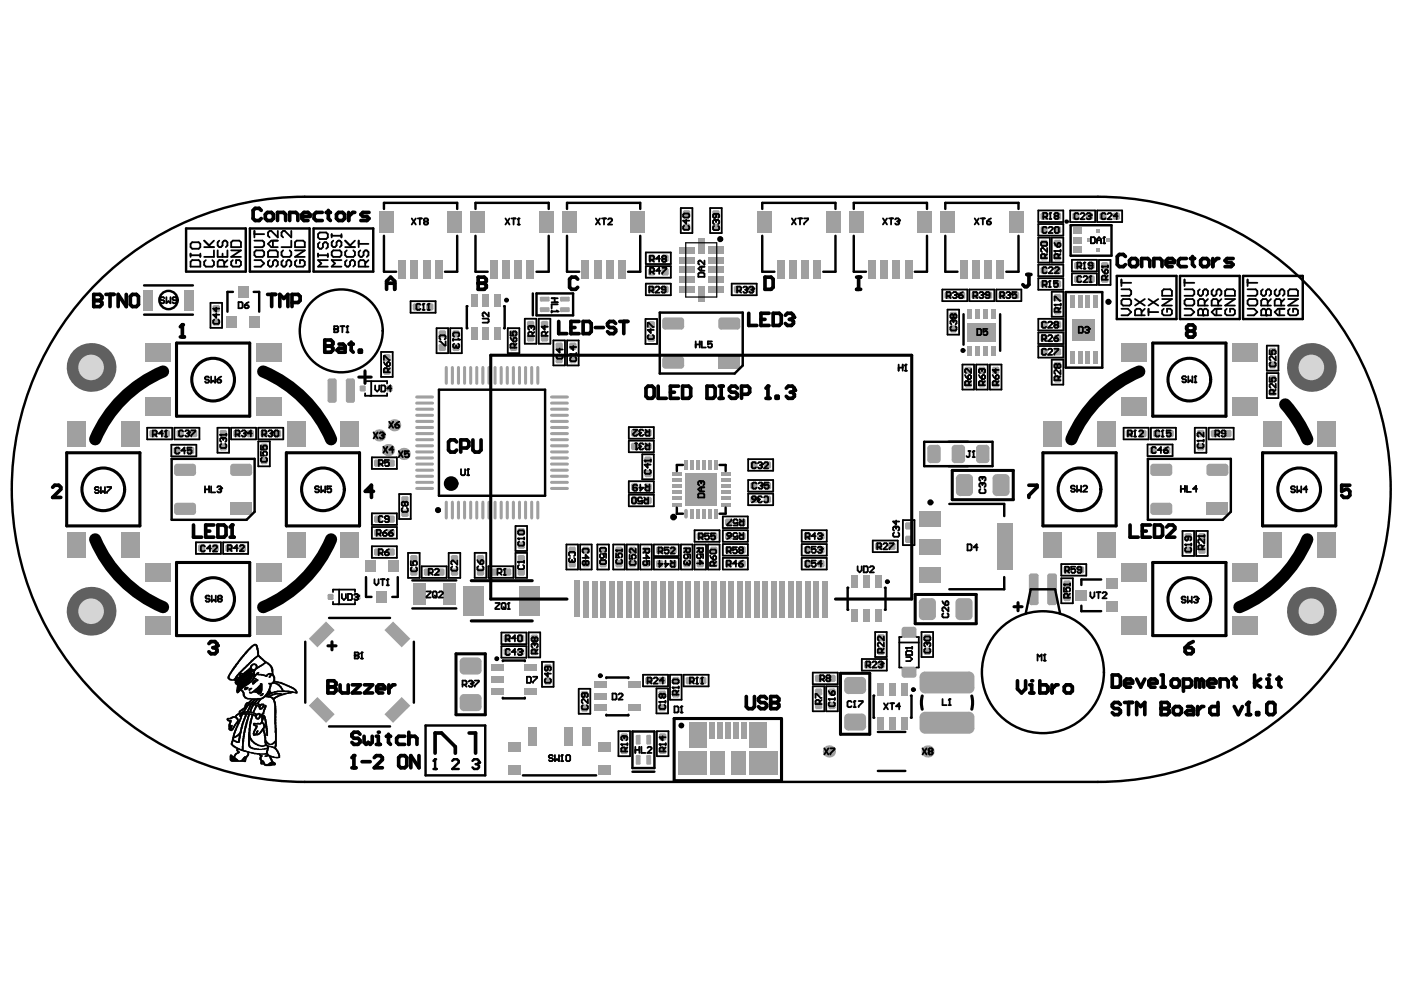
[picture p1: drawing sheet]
<svg xmlns="http://www.w3.org/2000/svg" width="297mm" height="210mm" viewBox="0 0 297 210" stroke-linecap="round" stroke-linejoin="round" font-family="sans-serif">
<path d="M20.6 59.8a61.8 61.8 0 0 1 43.9-18.2h167.8a61.9 61.9 0 0 1 61.9 61.9 61.9 61.9 0 0 1-61.9 61.9h-167.8a61.9 61.9 0 0 1-57.3-38.1 61.9 61.9 0 0 1 13.4-67.5z" fill="none" stroke="#000" stroke-width=".52"/>
<circle cx="19.3" cy="129.3" r="5.2" fill="#606060"/>
<circle cx="19.3" cy="129.3" r="2.71" fill="#d2d2d2"/>
<circle cx="277.4" cy="129.3" r="5.2" fill="#606060"/>
<circle cx="277.4" cy="129.3" r="2.71" fill="#d2d2d2"/>
<circle cx="19.3" cy="77.7" r="5.2" fill="#606060"/>
<circle cx="19.3" cy="77.7" r="2.71" fill="#d2d2d2"/>
<circle cx="277.4" cy="77.7" r="5.2" fill="#606060"/>
<circle cx="277.4" cy="77.7" r="2.71" fill="#d2d2d2"/>
<g fill="#a0a0a0">
<path d="M39.9 94.6h.8l.4 .3v.8l-.4 .4h-.8l-.4-.4v-.8z" fill-rule="evenodd"/>
<path d="M39 61.3h2.1v4.4h-2.1z" fill-rule="evenodd"/>
<path d="M45.1 115.2h.8l.4 .4v.8l-.4 .3h-.8l-.4-.3v-.8z" fill-rule="evenodd"/>
<path d="M45.4 67.4h.7l.4 .4v.7l-.4 .4h-.7l-.4-.4v-.7z" fill-rule="evenodd"/>
<path d="M50.5 115.6l.4-.4h.8l.3 .4v.8l-.3 .3h-.8l-.4-.3z" fill-rule="evenodd"/>
<path d="M47.9 67h2.3v2.4h-2.3z" fill-rule="evenodd"/>
<path d="M55.1 94.2l.4-.4h.8l.3 .4v.8l-.3 .4h-.8l-.4-.4z" fill-rule="evenodd"/>
<path d="M69.3 126l.3-.3h.7l.3 .3v.6l-.3 .4h-.7l-.3-.4z" fill-rule="evenodd"/>
<path d="M75 126l.3-.3h.6l.4 .3v.6l-.4 .4h-.6l-.3-.4z" fill-rule="evenodd"/>
<path d="M79.6 125.1h2.4v2.4h-2.4z" fill-rule="evenodd"/>
<path d="M82.4 116h.7l.4 .4v.8l-.4 .4h-.7l-.4-.4v-.8z" fill-rule="evenodd"/>
<path d="M82 109.5l.4-.4h.7l.4 .4v.7l-.4 .4h-.7l-.4-.4z" fill-rule="evenodd"/>
<path d="M81.1 78.1l.4-.3h.7l.4 .3v.8l-.4 .4h-.7l-.4-.4z" fill-rule="evenodd"/>
<path d="M86.8 120.7l.4-.4h.7l.4 .4v.7l-.4 .4h-.7l-.4-.4z" fill-rule="evenodd"/>
<path d="M84.9 105.4l.4-.4h.8l.3 .4v.7l-.3 .4h-.8l-.4-.4z" fill-rule="evenodd"/>
<path d="M89.7 120.7l.3-.4h.8l.4 .4v.7l-.4 .4h-.8l-.3-.4z" fill-rule="evenodd"/>
<path d="M92.5 120.7l.4-.4h.8l.3 .4v.7l-.3 .4h-.8l-.4-.4z" fill-rule="evenodd"/>
<path d="M92.8 73.1l.4-.4h.8l.4 .4v.8l-.4 .4h-.8l-.4-.4z" fill-rule="evenodd"/>
<path d="M95.4 120.7l.4-.4h.7l.4 .4v.7l-.4 .4h-.7l-.4-.4z" fill-rule="evenodd"/>
</g>
<g fill="#a0a0a0">
<path d="M39.9 95.7v.4zM39.5 95.7h.4v.4z"/>
<path d="M40.7 95.7h.4zM40.7 95.7h.4l-.4 .4z"/>
<path d="M40.7 94.6v.3zM40.7 94.6l.4 .3h-.4z"/>
<path d="M39.5 94.9h.4zM39.6 94.8l.3-.2v.3h-.4z"/>
<path d="M45.1 116.4v.3zM44.7 116.4h.4v.3z"/>
<path d="M45.9 116.4h.4zM45.9 116.4h.4l-.4 .3z"/>
<path d="M45.9 115.2v.4zM45.9 115.2l.4 .4h-.4z"/>
<path d="M44.7 115.6h.4zM44.8 115.4l.3-.2v.4h-.4z"/>
<path d="M46.1 68.5h.4zM46.1 68.5h.4l-.4 .4z"/>
<path d="M46.1 67.4v.4zM46.1 67.4l.4 .4h-.4z"/>
<path d="M45 67.8h.4zM45 67.6l.4-.2v.4h-.4z"/>
<path d="M45.4 68.5v.4zM45 68.5h.4v.4z"/>
<path d="M50.5 115.6h.4zM50.6 115.4l.3-.2v.4h-.4z"/>
<path d="M50.9 116.4v.3zM50.5 116.4h.4v.3z"/>
<path d="M51.7 116.4h.3zM51.7 116.4h.3l-.3 .3z"/>
<path d="M51.7 115.2v.4zM51.7 115.2l.3 .4h-.3z"/>
<path d="M56.3 95h.3zM56.3 95h.3l-.3 .4z"/>
<path d="M56.3 93.8v.4zM56.3 93.8l.3 .4h-.3z"/>
<path d="M55.1 94.2h.4zM55.1 94l.4-.2v.4h-.4z"/>
<path d="M55.5 95v.4zM55.1 95h.4v.4z"/>
<path d="M70.3 126.6h.3zM70.3 126.6h.3l-.3 .4z"/>
<path d="M70.3 125.7v.3zM70.3 125.7l.3 .3h-.3z"/>
<path d="M69.3 126h.3zM69.3 125.8l.3-.1v.3h-.3z"/>
<path d="M69.6 126.6v.4zM69.3 126.6h.3v.4z"/>
<path d="M75.9 126.6h.4zM75.9 126.6h.4l-.4 .4z"/>
<path d="M75.9 125.7v.3zM75.9 125.7l.4 .3h-.4z"/>
<path d="M75 126h.3zM75 125.8l.3-.1v.3h-.3z"/>
<path d="M75.3 126.6v.4zM75 126.6h.3v.4z"/>
<path d="M82 116.4h.4zM82 116.2l.4-.2v.4h-.4z"/>
<path d="M82.4 117.2v.4zM82 117.2h.4v.4z"/>
<path d="M83.1 117.2h.4zM83.1 117.2h.4l-.4 .4z"/>
<path d="M83.1 116v.4zM83.1 116l.4 .4h-.4z"/>
<path d="M83.1 109.1v.4zM83.1 109.1l.4 .4h-.4z"/>
<path d="M82 109.5h.4zM82 109.3l.4-.2v.4h-.4z"/>
<path d="M82.4 110.2v.4zM82 110.2h.4v.4z"/>
<path d="M83.1 110.2h.4zM83.1 110.2h.4l-.4 .4z"/>
<path d="M82.2 77.8v.3zM82.2 77.8l.4 .3h-.4z"/>
<path d="M81.1 78.1h.4zM81.1 78l.4-.2v.3h-.4z"/>
<path d="M81.5 78.9v.4zM81.1 78.9h.4v.4z"/>
<path d="M82.2 78.9h.4zM82.2 78.9h.4l-.4 .4z"/>
<path d="M86.8 120.7h.4zM86.8 120.5l.4-.2v.4h-.4z"/>
<path d="M87.2 121.4v.4zM86.8 121.4h.4v.4z"/>
<path d="M87.9 121.4h.4zM87.9 121.4h.4l-.4 .4z"/>
<path d="M87.9 120.3v.4zM87.9 120.3l.4 .4h-.4z"/>
<path d="M84.9 105.4h.4zM85 105.2l.3-.2v.4h-.4z"/>
<path d="M85.3 106.1v.4zM84.9 106.1h.4v.4z"/>
<path d="M86.1 106.1h.3zM86.1 106.1h.3l-.3 .4z"/>
<path d="M86.1 105v.4zM86.1 105l.3 .4h-.3z"/>
<path d="M90.8 121.4h.4zM90.8 121.4h.4l-.4 .4z"/>
<path d="M90.8 120.3v.4zM90.8 120.3l.4 .4h-.4z"/>
<path d="M89.7 120.7h.3zM89.7 120.5l.3-.2v.4h-.3z"/>
<path d="M90 121.4v.4zM89.7 121.4h.3v.4z"/>
<path d="M93.7 121.4h.3zM93.7 121.4h.3l-.3 .4z"/>
<path d="M93.7 120.3v.4zM93.7 120.3l.3 .4h-.3z"/>
<path d="M92.5 120.7h.4zM92.6 120.5l.3-.2v.4h-.4z"/>
<path d="M92.9 121.4v.4zM92.5 121.4h.4v.4z"/>
<path d="M94 73.9h.4zM94 73.9h.4l-.4 .4z"/>
<path d="M94 72.7v.4zM94 72.7l.4 .4h-.4z"/>
<path d="M92.8 73.1h.4zM92.9 72.9l.3-.2v.4h-.4z"/>
<path d="M93.2 73.9v.4zM92.8 73.9h.4v.4z"/>
<path d="M95.4 120.7h.4zM95.4 120.5l.4-.2v.4h-.4z"/>
<path d="M95.8 121.4v.4zM95.4 121.4h.4v.4z"/>
<path d="M96.5 121.4h.4zM96.5 121.4h.4l-.4 .4z"/>
<path d="M96.5 120.3v.4zM96.5 120.3l.4 .4h-.4z"/>
<circle cx="82.1" cy="95.2" r="1.29"/>
</g>
<path d="M95.7 77.8v3.3M97 77.8v3.3M98.3 77.8v3.3" fill="none" stroke="#a0a0a0" stroke-width=".64"/>
<g fill="#a0a0a0">
<path d="M95.7 73.1l.4-.4h.8l.4 .4v.8l-.4 .4h-.8l-.4-.4z" fill-rule="evenodd"/>
<path d="M101.3 120.3h.7l.4 .4v.7l-.4 .4h-.7l-.4-.4v-.7z" fill-rule="evenodd"/>
</g>
<g fill="#a0a0a0">
<path d="M96.9 73.9h.4zM96.9 73.9h.4l-.4 .4z"/>
<path d="M96.9 72.7v.4zM96.9 72.7l.4 .4h-.4z"/>
<path d="M95.7 73.1h.4zM95.8 72.9l.3-.2v.4h-.4z"/>
<path d="M96.1 73.9v.4zM95.7 73.9h.4v.4z"/>
<path d="M100.9 120.7h.4zM100.9 120.5l.4-.2v.4h-.4z"/>
<path d="M101.3 121.4v.4zM100.9 121.4h.4v.4z"/>
<path d="M102 121.4h.4zM102 121.4h.4l-.4 .4z"/>
<path d="M102 120.3v.4zM102 120.3l.4 .4h-.4z"/>
</g>
<path d="M100.9 77.8v3.3M102.2 77.8v3.3M103.4 77.8v3.3" fill="none" stroke="#a0a0a0" stroke-width=".64"/>
<g fill="#a0a0a0">
<path d="M102.1 62.3h1.4v2.6h-1.4z" fill-rule="evenodd"/>
<path d="M106.5 137.6l.4-.4h.8l.4 .4v.7l-.4 .4h-.8l-.4-.4z" fill-rule="evenodd"/>
<path d="M107 120.3h.8l.4 .4v.7l-.4 .4h-.8l-.4-.4v-.7z" fill-rule="evenodd"/>
</g>
<g fill="#a0a0a0">
<path d="M106.9 138.3v.4zM106.5 138.3h.4v.4z"/>
<path d="M107.7 138.3h.4zM107.7 138.3h.4l-.4 .4z"/>
<path d="M107.7 137.2v.4zM107.7 137.2l.4 .4h-.4z"/>
<path d="M106.5 137.6h.4zM106.6 137.4l.3-.2v.4h-.4z"/>
<path d="M106.6 120.7h.4zM106.7 120.5l.3-.2v.4h-.4z"/>
<path d="M107 121.4v.4zM106.6 121.4h.4v.4z"/>
<path d="M107.8 121.4h.4zM107.8 121.4h.4l-.4 .4z"/>
<path d="M107.8 120.3v.4zM107.8 120.3l.4 .4h-.4z"/>
</g>
<path d="M106 77.8v3.3M107.3 77.8v3.3M108.6 77.8v3.3M109.9 77.8v3.3" fill="none" stroke="#a0a0a0" stroke-width=".64"/>
<g fill="#a0a0a0">
<path d="M107.9 73.1l.4-.4h.7l.4 .4v.8l-.4 .4h-.7l-.4-.4z" fill-rule="evenodd"/>
<path d="M111 145.5h2.6v1.4h-2.6z" fill-rule="evenodd"/>
<path d="M111 140.6h2.6v1.4h-2.6z" fill-rule="evenodd"/>
<path d="M112.3 137.5l.4-.4h.8l.3 .4v.8l-.3 .4h-.8l-.4-.4z" fill-rule="evenodd"/>
</g>
<g fill="#a0a0a0">
<path d="M109 72.7v.4zM109 72.7l.4 .4h-.4z"/>
<path d="M107.9 73.1h.4zM107.9 72.9l.4-.2v.4h-.4z"/>
<path d="M108.3 73.9v.4zM107.9 73.9h.4v.4z"/>
<path d="M109 73.9h.4zM109 73.9h.4l-.4 .4z"/>
<path d="M112.7 138.3v.4zM112.3 138.3h.4v.4z"/>
<path d="M113.5 138.3h.3zM113.5 138.3h.3l-.3 .4z"/>
<path d="M113.5 137.1v.4zM113.5 137.1l.3 .4h-.3z"/>
<path d="M112.3 137.5h.4zM112.3 137.3l.4-.2v.4h-.4z"/>
</g>
<path d="M111.2 77.8v3.3M112.5 77.8v3.3M113.8 77.8v3.3" fill="none" stroke="#a0a0a0" stroke-width=".64"/>
<path d="M111.5 68.3l.4-.4h.7l.4 .4v.8l-.4 .3h-.7l-.4-.3z" fill-rule="evenodd" fill="#a0a0a0"/>
<g fill="#a0a0a0">
<path d="M112.6 67.9v.4zM112.6 67.9l.4 .4h-.4z"/>
<path d="M111.5 68.3h.4zM111.5 68.1l.4-.2v.4h-.4z"/>
<path d="M111.9 69.1v.3zM111.5 69.1h.4v.3z"/>
<path d="M112.6 69.1h.4zM112.6 69.1h.4l-.4 .3z"/>
</g>
<g fill="none" stroke="#a0a0a0" stroke-width=".64">
<path d="M116.7 98.2h3.3M116.7 99.5h3.3M116.7 93h3.3M116.7 94.3h3.3M116.7 95.6h3.3M116.7 96.9h3.3M116.7 87.9h3.3M116.7 89.2h3.3M116.7 90.5h3.3M116.7 84h3.3M116.7 85.3h3.3M116.7 103.4h3.3"/>
<path d="M116.7 100.8h3.3M116.7 102.1h3.3"/>
</g>
<g fill="#a0a0a0">
<path d="M117.5 72.9l.4-.4h.8l.4 .4v.7l-.4 .4h-.8l-.4-.4z" fill-rule="evenodd"/>
<path d="M118.7 62.8h1.6l.2 .2v.6l-.2 .2h-1.6l-.2-.2v-.6z" fill-rule="evenodd"/>
<path d="M122.9 146.6l.4-.4h.8l.3 .4v.8l-.3 .3h-.8l-.4-.3z" fill-rule="evenodd"/>
<path d="M123.2 116.1l.4-.4h.7l.4 .4v.7l-.4 .4h-.7l-.4-.4z" fill-rule="evenodd"/>
<path d="M126.5 161.9h2.6v2.1h-2.6z" fill-rule="evenodd"/>
<path d="M126.5 156.9h2.6v2.1h-2.6z" fill-rule="evenodd"/>
<path d="M126.8 116.1l.4-.4h.8l.4 .4v.7l-.4 .4h-.8l-.4-.4z" fill-rule="evenodd"/>
<path d="M134.5 155.8l.3-.3h.5l.2 .3v1.5l-.2 .3h-.5l-.3-.3z" fill-rule="evenodd"/>
<path d="M133 116.1l.4-.4h.8l.4 .4v.7l-.4 .4h-.8l-.4-.4z" fill-rule="evenodd"/>
<path d="M133.5 105.5l.4-.4h.7l.4 .4v.8l-.4 .4h-.7l-.4-.4z" fill-rule="evenodd"/>
<path d="M133.5 94.1l.4-.4h.7l.4 .4v.7l-.4 .4h-.7l-.4-.4z" fill-rule="evenodd"/>
<path d="M139.4 158.4l.4-.4h.8l.4 .4v.8l-.4 .4h-.8l-.4-.4z" fill-rule="evenodd"/>
<path d="M139.3 146.5l.4-.4h.8l.4 .4v.8l-.4 .4h-.8l-.4-.4z" fill-rule="evenodd"/>
<path d="M138.8 116.1l.4-.4h.7l.4 .4v.7l-.4 .4h-.7l-.4-.4z" fill-rule="evenodd"/>
<path d="M137.4 67.9h.8l.4 .4v.8l-.4 .4h-.8l-.4-.4v-.8z" fill-rule="evenodd"/>
<path d="M137.5 56.8h.8l.3 .4v.7l-.3 .4h-.8l-.4-.4v-.7z" fill-rule="evenodd"/>
<path d="M139.9 57.2l.4-.4h.8l.4 .4v.7l-.4 .4h-.8l-.4-.4z" fill-rule="evenodd"/>
<path d="M142.2 146.5l.4-.4h.8l.4 .4v.7l-.4 .4h-.8l-.4-.4z" fill-rule="evenodd"/>
<path d="M144.5 116.1l.4-.4h.8l.4 .4v.7l-.4 .4h-.8l-.4-.4z" fill-rule="evenodd"/>
<path d="M142.2 106.4h2v.8h-2z" fill-rule="evenodd"/>
<path d="M142.2 103.8h2v.8h-2z" fill-rule="evenodd"/>
<path d="M142.2 105.1h2v.8h-2z" fill-rule="evenodd"/>
<path d="M142.2 101.2h2v.8h-2z" fill-rule="evenodd"/>
<path d="M142.2 99.9h2v.8h-2z" fill-rule="evenodd"/>
<path d="M143.6 56.5h3.3v1.3h-3.3z" fill-rule="evenodd"/>
<path d="M143.6 58.5h3.3v1.3h-3.3z" fill-rule="evenodd"/>
<path d="M143.6 52.3h3.3v1.3h-3.3z" fill-rule="evenodd"/>
<path d="M144.5 47.7l.4-.4h.7l.4 .4v.8l-.4 .4h-.7l-.4-.4z" fill-rule="evenodd"/>
<path d="M150.2 116.1l.4-.4h.8l.4 .4v.7l-.4 .4h-.8l-.4-.4z" fill-rule="evenodd"/>
<path d="M147.4 116.1l.4-.4h.7l.4 .4v.7l-.4 .4h-.7l-.4-.4z" fill-rule="evenodd"/>
<path d="M153.4 116l.4-.4h.7l.4 .4v.7l-.4 .4h-.7l-.4-.4z" fill-rule="evenodd"/>
<path d="M153.4 110.1l.4-.4h.7l.4 .4v.8l-.4 .4h-.7l-.4-.4z" fill-rule="evenodd"/>
<path d="M152.5 106.4h2.1v.8h-2.1z" fill-rule="evenodd"/>
<path d="M152.5 105.1h2.1v.8h-2.1z" fill-rule="evenodd"/>
<path d="M152.5 103.8h2.1v.8h-2.1z" fill-rule="evenodd"/>
<path d="M152.5 101.2h2.1v.8h-2.1z" fill-rule="evenodd"/>
<path d="M152.5 99.9h2.1v.8h-2.1z" fill-rule="evenodd"/>
<path d="M158.7 105.3l.4-.4h.8l.4 .4v.8l-.4 .3h-.8l-.4-.3z" fill-rule="evenodd"/>
<path d="M170.1 116l.4-.4h.7l.4 .4v.7l-.4 .4h-.7l-.4-.4z" fill-rule="evenodd"/>
<path d="M175.6 145.7h.8l.4 .4v.7l-.4 .4h-.8l-.4-.4v-.7z" fill-rule="evenodd"/>
<path d="M180.2 128.9h1.4v2.6h-1.4z" fill-rule="evenodd"/>
<path d="M185.7 151.8h1.4v2.6h-1.4z" fill-rule="evenodd"/>
<path d="M185.7 144.7h1.4v2.6h-1.4z" fill-rule="evenodd"/>
<path d="M185.6 140.3l.4-.4h.8l.4 .4v.8l-.4 .3h-.8l-.4-.3z" fill-rule="evenodd"/>
<path d="M185.6 137.4l.4-.4h.8l.3 .4v.8l-.3 .4h-.8l-.4-.4z" fill-rule="evenodd"/>
<path d="M185.1 128.9h1.4v2.6h-1.4z" fill-rule="evenodd"/>
<path d="M185.1 115.2l.4-.4h.8l.3 .4v.8l-.3 .4h-.8l-.4-.4z" fill-rule="evenodd"/>
<path d="M190.6 151.8h1.4v2.6h-1.4z" fill-rule="evenodd"/>
<path d="M190.6 144.7h1.4v2.6h-1.4z" fill-rule="evenodd"/>
<path d="M190.7 141.6l.6-.5h2l.6 .5v1.2l-.6 .6h-2l-.6-.6z" fill-rule="evenodd"/>
<path d="M191.9 113.3h.7l.4 .4v.8l-.4 .4h-.7l-.4-.4v-.8z" fill-rule="evenodd"/>
<path d="M191.5 110.9l.4-.4h.7l.4 .4v.8l-.4 .4h-.7l-.4-.4z" fill-rule="evenodd"/>
<path d="M195.8 137h.8l.4 .4v.8l-.4 .4h-.8l-.4-.4v-.8z" fill-rule="evenodd"/>
<path d="M194.5 119.9h4.7v3.4h-4.7z" fill-rule="evenodd"/>
<path d="M194.5 114h4.7v3.3h-4.7z" fill-rule="evenodd"/>
<path d="M194.5 108h4.7v3.4h-4.7z" fill-rule="evenodd"/>
<path d="M200.9 69.2l.4-.4h.8l.4 .4v.8l-.4 .4h-.8l-.4-.4z" fill-rule="evenodd"/>
<path d="M200.2 61.7h.8l.4 .4v.8l-.4 .4h-.8l-.4-.4v-.8z" fill-rule="evenodd"/>
<path d="M202.7 62.1l.3-.4h.8l.4 .4v.8l-.4 .4h-.8l-.3-.4z" fill-rule="evenodd"/>
<path d="M207 78l.4-.4h.7l.4 .4v.8l-.4 .3h-.7l-.4-.3z" fill-rule="evenodd"/>
<path d="M208.1 73.2h.9v2.1h-.9z" fill-rule="evenodd"/>
<path d="M206.4 73.2h.9v2.1h-.9z" fill-rule="evenodd"/>
<path d="M205.9 61.7h.8l.4 .4v.8l-.4 .4h-.8l-.4-.4v-.8z" fill-rule="evenodd"/>
<path d="M211.6 61.7h.8l.4 .4v.8l-.4 .4h-.8l-.4-.4v-.8z" fill-rule="evenodd"/>
<path d="M223 79.8l.3-.4h.8l.4 .4v.8l-.4 .3h-.8l-.3-.3z" fill-rule="evenodd"/>
<path d="M223 74.1l.3-.4h.8l.4 .4v.7l-.4 .4h-.8l-.3-.4z" fill-rule="evenodd"/>
<path d="M223 68.3l.4-.4h.7l.4 .4v.8l-.4 .4h-.7l-.4-.4z" fill-rule="evenodd"/>
<path d="M223 62.6l.4-.4h.7l.4 .4v.8l-.4 .3h-.7l-.4-.3z" fill-rule="evenodd"/>
<path d="M223 56.8l.3-.4h.8l.4 .4v.8l-.4 .4h-.8l-.3-.4z" fill-rule="evenodd"/>
<path d="M223 53.9l.3-.3h.8l.4 .3v.8l-.4 .4h-.8l-.3-.4z" fill-rule="evenodd"/>
<path d="M223 51.1l.3-.4h.8l.4 .4v.8l-.4 .4h-.8l-.3-.4z" fill-rule="evenodd"/>
<path d="M223 48.2l.3-.3h.8l.4 .3v.8l-.4 .4h-.8l-.3-.4z" fill-rule="evenodd"/>
<path d="M227.6 124.8h2.4v2.3h-2.4z" fill-rule="evenodd"/>
<path d="M228.2 119.8h.8l.4 .4v.8l-.4 .4h-.8l-.4-.4v-.8z" fill-rule="evenodd"/>
<path d="M229.7 62.6h1v2.6h-1z" fill-rule="evenodd"/>
<path d="M228 62.6h1v2.6h-1z" fill-rule="evenodd"/>
<path d="M226.3 62.6h1v2.6h-1z" fill-rule="evenodd"/>
<path d="M227.6 58.3h.8l.4 .4v.8l-.4 .3h-.8l-.4-.3v-.8z" fill-rule="evenodd"/>
<path d="M227.1 52.2h1.8v1.4h-1.8z" fill-rule="evenodd"/>
<path d="M230 50.6h.7v.6h-.7z" fill-rule="evenodd"/>
<path d="M227.1 48.2h1.8v1.4h-1.8z" fill-rule="evenodd"/>
<path d="M231.3 62.6h1.1v2.6h-1.1z" fill-rule="evenodd"/>
<path d="M232.9 58.7l.4-.4h.8l.4 .4v.8l-.4 .3h-.8l-.4-.3z" fill-rule="evenodd"/>
<path d="M232 52.6h.7v.6h-.7z" fill-rule="evenodd"/>
<path d="M234 50.6h.7v.6h-.7z" fill-rule="evenodd"/>
<path d="M232 48.6h.7v.6h-.7z" fill-rule="evenodd"/>
<path d="M243.6 94.5h.8l.4 .4v.8l-.4 .4h-.8l-.4-.4v-.8z" fill-rule="evenodd"/>
<path d="M253.5 116l.4-.4h.8l.4 .4v.8l-.4 .4h-.8l-.4-.4z" fill-rule="evenodd"/>
<path d="M253.2 94.2l.4-.4h.8l.4 .4v.8l-.4 .4h-.8l-.4-.4z" fill-rule="evenodd"/>
<path d="M268.5 82.6l.4-.4h.7l.4 .4v.8l-.4 .4h-.7l-.4-.4z" fill-rule="evenodd"/>
<path d="M268.5 79.8l.4-.4h.7l.4 .4v.8l-.4 .3h-.7l-.4-.3z" fill-rule="evenodd"/>
<path d="M268.5 74l.4-.4h.7l.4 .4v.8l-.4 .3h-.7l-.4-.3z" fill-rule="evenodd"/>
<path d="M34.4 91.4l.4-.4h.8l.4 .4v.7l-.4 .4h-.8l-.4-.4z" fill-rule="evenodd"/>
<path d="M40.2 91.4l.4-.4h.7l.4 .4v.7l-.4 .4h-.7l-.4-.4z" fill-rule="evenodd"/>
<path d="M37.3 91.4l.4-.4h.8l.4 .4v.7l-.4 .4h-.8l-.4-.4z" fill-rule="evenodd"/>
<path d="M45.4 64.5h.7l.4 .4v.8l-.4 .4h-.7l-.4-.4v-.8z" fill-rule="evenodd"/>
<path d="M49.3 91.4l.4-.4h.8l.4 .4v.7l-.4 .4h-.8l-.4-.4z" fill-rule="evenodd"/>
<path d="M55.1 91.4l.4-.4h.8l.3 .4v.7l-.3 .4h-.8l-.4-.4z" fill-rule="evenodd"/>
<path d="M55.1 97.1l.4-.4h.8l.3 .4v.7l-.3 .4h-.8l-.4-.4z" fill-rule="evenodd"/>
<path d="M69.3 80.6l.5-.5h.9l.5 .5v4.1l-.5 .5h-.9l-.5-.5z" fill-rule="evenodd"/>
<path d="M76.1 81.9l.3-.3h.7l.3 .3v.6l-.3 .3h-.7l-.3-.3z" fill-rule="evenodd"/>
<path d="M82 112.4l.4-.4h.7l.4 .4v.7l-.4 .4h-.7l-.4-.4z" fill-rule="evenodd"/>
<path d="M81.8 81.9l.3-.3h.6l.4 .3v.6l-.4 .3h-.6l-.3-.3z" fill-rule="evenodd"/>
<path d="M82.4 97.2h.7l.4 .4v.8l-.4 .4h-.7l-.4-.4v-.8z" fill-rule="evenodd"/>
<path d="M81.1 75.3l.4-.4h.7l.4 .4v.8l-.4 .4h-.7l-.4-.4z" fill-rule="evenodd"/>
<path d="M80.2 44.7h3.1v4.7h-3.1z" fill-rule="evenodd"/>
<path d="M84.9 108.2l.4-.4h.8l.3 .4v.8l-.3 .4h-.8l-.4-.4z" fill-rule="evenodd"/>
<path d="M86.8 117.8l.4-.4h.7l.4 .4v.8l-.4 .4h-.7l-.4-.4z" fill-rule="evenodd"/>
<path d="M87.3 64.6l.4-.4h.8l.4 .4v.7l-.4 .4h-.8l-.4-.4z" fill-rule="evenodd"/>
<path d="M90.5 64.2h.8l.4 .4v.7l-.4 .4h-.8l-.3-.4v-.7z" fill-rule="evenodd"/>
<path d="M92.8 70.3l.4-.4h.8l.4 .4v.8l-.4 .3h-.8l-.4-.3z" fill-rule="evenodd"/>
</g>
<g fill="#a0a0a0">
<path d="M118.7 73.6h.4zM118.7 73.6h.4l-.4 .4z"/>
<path d="M118.7 72.5v.4zM118.7 72.5l.4 .4h-.4z"/>
<path d="M117.5 72.9h.4zM117.6 72.7l.3-.2v.4h-.4z"/>
<path d="M117.9 73.6v.4zM117.5 73.6h.4v.4z"/>
<path d="M118.5 63h.2zM118.5 62.9l.2-.1v.2h-.2z"/>
<path d="M118.7 63.6v.2zM118.5 63.6h.2v.2z"/>
<path d="M120.3 63.6h.2zM120.3 63.6h.2l-.2 .2z"/>
<path d="M120.3 62.8v.2zM120.3 62.8l.2 .2h-.2z"/>
<path d="M122.9 146.6h.4zM122.9 146.4l.4-.2v.4h-.4z"/>
<path d="M123.3 147.4v.3zM122.9 147.4h.4v.3z"/>
<path d="M124.1 147.4h.3zM124.1 147.4h.3l-.3 .3z"/>
<path d="M124.1 146.2v.4zM124.1 146.2l.3 .4h-.3z"/>
<path d="M124.3 116.8h.4zM124.3 116.8h.4l-.4 .4z"/>
<path d="M124.3 115.7v.4zM124.3 115.7l.4 .4h-.4z"/>
<path d="M123.2 116.1h.4zM123.2 115.9l.4-.2v.4h-.4z"/>
<path d="M123.6 116.8v.4zM123.2 116.8h.4v.4z"/>
<path d="M128 116.8h.4zM128 116.8h.4l-.4 .4z"/>
<path d="M128 115.7v.4zM128 115.7l.4 .4h-.4z"/>
<path d="M126.8 116.1h.4zM126.9 115.9l.3-.2v.4h-.4z"/>
<path d="M127.2 116.8v.4zM126.8 116.8h.4v.4z"/>
<path d="M134.8 157.3v.3zM134.5 157.3h.3v.3z"/>
<path d="M135.3 157.3h.2zM135.3 157.3h.2l-.2 .3z"/>
<path d="M135.3 155.5v.3zM135.3 155.5l.2 .3h-.2z"/>
<path d="M134.5 155.8h.3zM134.5 155.6l.3-.1v.3h-.3z"/>
<path d="M134.2 116.8h.4zM134.2 116.8h.4l-.4 .4z"/>
<path d="M134.2 115.7v.4zM134.2 115.7l.4 .4h-.4z"/>
<path d="M133 116.1h.4zM133.1 115.9l.3-.2v.4h-.4z"/>
<path d="M133.4 116.8v.4zM133 116.8h.4v.4z"/>
<path d="M134.6 106.3h.4zM134.6 106.3h.4l-.4 .4z"/>
<path d="M134.6 105.1v.4zM134.6 105.1l.4 .4h-.4z"/>
<path d="M133.5 105.5h.4zM133.5 105.3l.4-.2v.4h-.4z"/>
<path d="M133.9 106.3v.4zM133.5 106.3h.4v.4z"/>
<path d="M133.5 94.1h.4zM133.5 93.9l.4-.2v.4h-.4z"/>
<path d="M133.9 94.8v.4zM133.5 94.8h.4v.4z"/>
<path d="M134.6 94.8h.4zM134.6 94.8h.4l-.4 .4z"/>
<path d="M134.6 93.7v.4zM134.6 93.7l.4 .4h-.4z"/>
<path d="M139.8 159.2v.4zM139.4 159.2h.4v.4z"/>
<path d="M140.6 159.2h.4zM140.6 159.2h.4l-.4 .4z"/>
<path d="M140.6 158v.4zM140.6 158l.4 .4h-.4z"/>
<path d="M139.4 158.4h.4zM139.5 158.2l.3-.2v.4h-.4z"/>
<path d="M139.3 146.5h.4zM139.4 146.3l.3-.2v.4h-.4z"/>
<path d="M139.7 147.3v.4zM139.3 147.3h.4v.4z"/>
<path d="M140.5 147.3h.4zM140.5 147.3h.4l-.4 .4z"/>
<path d="M140.5 146.1v.4zM140.5 146.1l.4 .4h-.4z"/>
<path d="M138.8 116.1h.4zM138.8 115.9l.4-.2v.4h-.4z"/>
<path d="M139.2 116.8v.4zM138.8 116.8h.4v.4z"/>
<path d="M139.9 116.8h.4zM139.9 116.8h.4l-.4 .4z"/>
<path d="M139.9 115.7v.4zM139.9 115.7l.4 .4h-.4z"/>
<path d="M138.2 69.1h.4zM138.2 69.1h.4l-.4 .4z"/>
<path d="M138.2 67.9v.4zM138.2 67.9l.4 .4h-.4z"/>
<path d="M137 68.3h.4zM137.1 68.1l.3-.2v.4h-.4z"/>
<path d="M137.4 69.1v.4zM137 69.1h.4v.4z"/>
<path d="M138.3 57.9h.3zM138.3 57.9h.3l-.3 .4z"/>
<path d="M138.3 56.8v.4zM138.3 56.8l.3 .4h-.3z"/>
<path d="M137.1 57.2h.4zM137.1 57l.4-.2v.4h-.4z"/>
<path d="M137.5 57.9v.4zM137.1 57.9h.4v.4z"/>
<path d="M141.1 57.9h.4zM141.1 57.9h.4l-.4 .4z"/>
<path d="M141.1 56.8v.4zM141.1 56.8l.4 .4h-.4z"/>
<path d="M139.9 57.2h.4zM140 57l.3-.2v.4h-.4z"/>
<path d="M140.3 57.9v.4zM139.9 57.9h.4v.4z"/>
<path d="M142.6 147.2v.4zM142.2 147.2h.4v.4z"/>
<path d="M143.4 147.2h.4zM143.4 147.2h.4l-.4 .4z"/>
<path d="M143.4 146.1v.4zM143.4 146.1l.4 .4h-.4z"/>
<path d="M142.2 146.5h.4zM142.3 146.3l.3-.2v.4h-.4z"/>
<path d="M145.7 115.7v.4zM145.7 115.7l.4 .4h-.4z"/>
<path d="M144.5 116.1h.4zM144.6 115.9l.3-.2v.4h-.4z"/>
<path d="M144.9 116.8v.4zM144.5 116.8h.4v.4z"/>
<path d="M145.7 116.8h.4zM145.7 116.8h.4l-.4 .4z"/>
<path d="M145.6 48.5h.4zM145.6 48.5h.4l-.4 .4z"/>
<path d="M145.6 47.3v.4zM145.6 47.3l.4 .4h-.4z"/>
<path d="M144.5 47.7h.4zM144.5 47.5l.4-.2v.4h-.4z"/>
<path d="M144.9 48.5v.4zM144.5 48.5h.4v.4z"/>
<path d="M151.4 115.7v.4zM151.4 115.7l.4 .4h-.4z"/>
<path d="M150.2 116.1h.4zM150.3 115.9l.3-.2v.4h-.4z"/>
<path d="M150.6 116.8v.4zM150.2 116.8h.4v.4z"/>
<path d="M151.4 116.8h.4zM151.4 116.8h.4l-.4 .4z"/>
<path d="M148.5 115.7v.4zM148.5 115.7l.4 .4h-.4z"/>
<path d="M147.4 116.1h.4zM147.4 115.9l.4-.2v.4h-.4z"/>
<path d="M147.8 116.8v.4zM147.4 116.8h.4v.4z"/>
<path d="M148.5 116.8h.4zM148.5 116.8h.4l-.4 .4z"/>
<path d="M154.5 116.7h.4zM154.5 116.7h.4l-.4 .4z"/>
<path d="M154.5 115.6v.4zM154.5 115.6l.4 .4h-.4z"/>
<path d="M153.4 116h.4zM153.4 115.8l.4-.2v.4h-.4z"/>
<path d="M153.8 116.7v.4zM153.4 116.7h.4v.4z"/>
<path d="M154.5 110.9h.4zM154.5 110.9h.4l-.4 .4z"/>
<path d="M154.5 109.7v.4zM154.5 109.7l.4 .4h-.4z"/>
<path d="M153.4 110.1h.4zM153.4 109.9l.4-.2v.4h-.4z"/>
<path d="M153.8 110.9v.4zM153.4 110.9h.4v.4z"/>
<path d="M159.1 106.1v.3zM158.7 106.1h.4v.3z"/>
<path d="M159.9 106.1h.4zM159.9 106.1h.4l-.4 .3z"/>
<path d="M159.9 104.9v.4zM159.9 104.9l.4 .4h-.4z"/>
<path d="M158.7 105.3h.4zM158.8 105.1l.3-.2v.4h-.4z"/>
<path d="M170.5 116.7v.4zM170.1 116.7h.4v.4z"/>
<path d="M171.2 116.7h.4zM171.2 116.7h.4l-.4 .4z"/>
<path d="M171.2 115.6v.4zM171.2 115.6l.4 .4h-.4z"/>
<path d="M170.1 116h.4zM170.1 115.8l.4-.2v.4h-.4z"/>
<path d="M175.2 146.1h.4zM175.3 145.9l.3-.2v.4h-.4z"/>
<path d="M175.6 146.8v.4zM175.2 146.8h.4v.4z"/>
<path d="M176.4 146.8h.4zM176.4 146.8h.4l-.4 .4z"/>
<path d="M176.4 145.7v.4zM176.4 145.7l.4 .4h-.4z"/>
<path d="M186.8 141.1h.4zM186.8 141.1h.4l-.4 .3z"/>
<path d="M186.8 139.9v.4zM186.8 139.9l.4 .4h-.4z"/>
<path d="M185.6 140.3h.4zM185.7 140.1l.3-.2v.4h-.4z"/>
<path d="M186 141.1v.3zM185.6 141.1h.4v.3z"/>
<path d="M186.8 137v.4zM186.8 137l.3 .4h-.3z"/>
<path d="M185.6 137.4h.4zM185.7 137.2l.3-.2v.4h-.4z"/>
<path d="M186 138.2v.4zM185.6 138.2h.4v.4z"/>
<path d="M186.8 138.2h.3zM186.8 138.2h.3l-.3 .4z"/>
<path d="M185.1 115.2h.4zM185.1 115l.4-.2v.4h-.4z"/>
<path d="M185.5 116v.4zM185.1 116h.4v.4z"/>
<path d="M186.3 116h.3zM186.3 116h.3l-.3 .4z"/>
<path d="M186.3 114.8v.4zM186.3 114.8l.3 .4h-.3z"/>
<path d="M191.3 142.8v.6zM190.7 142.8h.6v.6a.59 .59 0 0 1-.6-.6z"/>
<path d="M193.3 142.8h.6zM193.3 142.8h.6a.59 .59 0 0 1-.6 .6z"/>
<path d="M193.3 141.1v.5zM193.3 141.1a.59 .59 0 0 1 .6 .5h-.6z"/>
<path d="M190.7 141.6h.6zM190.9 141.2l.4-.1v.5h-.6z"/>
<path d="M191.5 113.7h.4zM191.5 113.5l.4-.2v.4h-.4z"/>
<path d="M191.9 114.5v.4zM191.5 114.5h.4v.4z"/>
<path d="M192.6 114.5h.4zM192.6 114.5h.4l-.4 .4z"/>
<path d="M192.6 113.3v.4zM192.6 113.3l.4 .4h-.4z"/>
<path d="M191.5 110.9h.4zM191.5 110.7l.4-.2v.4h-.4z"/>
<path d="M191.9 111.7v.4zM191.5 111.7h.4v.4z"/>
<path d="M192.6 111.7h.4zM192.6 111.7h.4l-.4 .4z"/>
<path d="M192.6 110.5v.4zM192.6 110.5l.4 .4h-.4z"/>
<path d="M196.6 138.2h.4zM196.6 138.2h.4l-.4 .4z"/>
<path d="M196.6 137v.4zM196.6 137l.4 .4h-.4z"/>
<path d="M195.4 137.4h.4zM195.5 137.2l.3-.2v.4h-.4z"/>
<path d="M195.8 138.2v.4zM195.4 138.2h.4v.4z"/>
<path d="M202.1 70h.4zM202.1 70h.4l-.4 .4z"/>
<path d="M202.1 68.8v.4zM202.1 68.8l.4 .4h-.4z"/>
<path d="M200.9 69.2h.4zM201 69l.3-.2v.4h-.4z"/>
<path d="M201.3 70v.4zM200.9 70h.4v.4z"/>
<path d="M201 62.9h.4zM201 62.9h.4l-.4 .4z"/>
<path d="M201 61.7v.4zM201 61.7l.4 .4h-.4z"/>
<path d="M199.8 62.1h.4zM199.9 61.9l.3-.2v.4h-.4z"/>
<path d="M200.2 62.9v.4zM199.8 62.9h.4v.4z"/>
<path d="M203.8 62.9h.4zM203.8 62.9h.4l-.4 .4z"/>
<path d="M203.8 61.7v.4zM203.8 61.7l.4 .4h-.4z"/>
<path d="M202.7 62.1h.3zM202.7 61.9l.3-.2v.4h-.3z"/>
<path d="M203 62.9v.4zM202.7 62.9h.3v.4z"/>
<path d="M208.1 77.6v.4zM208.1 77.6l.4 .4h-.4z"/>
<path d="M207 78h.4zM207 77.8l.4-.2v.4h-.4z"/>
<path d="M207.4 78.8v.3zM207 78.8h.4v.3z"/>
<path d="M208.1 78.8h.4zM208.1 78.8h.4l-.4 .3z"/>
<path d="M206.7 62.9h.4zM206.7 62.9h.4l-.4 .4z"/>
<path d="M206.7 61.7v.4zM206.7 61.7l.4 .4h-.4z"/>
<path d="M205.5 62.1h.4zM205.6 61.9l.3-.2v.4h-.4z"/>
<path d="M205.9 62.9v.4zM205.5 62.9h.4v.4z"/>
<path d="M211.2 62.1h.4zM211.3 61.9l.3-.2v.4h-.4z"/>
<path d="M211.6 62.9v.4zM211.2 62.9h.4v.4z"/>
<path d="M212.4 62.9h.4zM212.4 62.9h.4l-.4 .4z"/>
<path d="M212.4 61.7v.4zM212.4 61.7l.4 .4h-.4z"/>
<path d="M224.1 79.4v.4zM224.1 79.4l.4 .4h-.4z"/>
<path d="M223 79.8h.3zM223 79.6l.3-.2v.4h-.3z"/>
<path d="M223.3 80.6v.3zM223 80.6h.3v.3z"/>
<path d="M224.1 80.6h.4zM224.1 80.6h.4l-.4 .3z"/>
<path d="M224.1 73.7v.4zM224.1 73.7l.4 .4h-.4z"/>
<path d="M223 74.1h.3zM223 73.9l.3-.2v.4h-.3z"/>
<path d="M223.3 74.8v.4zM223 74.8h.3v.4z"/>
<path d="M224.1 74.8h.4zM224.1 74.8h.4l-.4 .4z"/>
<path d="M224.1 67.9v.4zM224.1 67.9l.4 .4h-.4z"/>
<path d="M223 68.3h.4zM223 68.1l.4-.2v.4h-.4z"/>
<path d="M223.4 69.1v.4zM223 69.1h.4v.4z"/>
<path d="M224.1 69.1h.4zM224.1 69.1h.4l-.4 .4z"/>
<path d="M223.4 63.4v.3zM223 63.4h.4v.3z"/>
<path d="M224.1 63.4h.4zM224.1 63.4h.4l-.4 .3z"/>
<path d="M224.1 62.2v.4zM224.1 62.2l.4 .4h-.4z"/>
<path d="M223 62.6h.4zM223 62.4l.4-.2v.4h-.4z"/>
<path d="M223.3 57.6v.4zM223 57.6h.3v.4z"/>
<path d="M224.1 57.6h.4zM224.1 57.6h.4l-.4 .4z"/>
<path d="M224.1 56.4v.4zM224.1 56.4l.4 .4h-.4z"/>
<path d="M223 56.8h.3zM223 56.6l.3-.2v.4h-.3z"/>
<path d="M224.1 53.6v.3zM224.1 53.6l.4 .3h-.4z"/>
<path d="M223 53.9h.3zM223 53.8l.3-.2v.3h-.3z"/>
<path d="M223.3 54.7v.4zM223 54.7h.3v.4z"/>
<path d="M224.1 54.7h.4zM224.1 54.7h.4l-.4 .4z"/>
<path d="M224.1 50.7v.4zM224.1 50.7l.4 .4h-.4z"/>
<path d="M223 51.1h.3zM223 50.9l.3-.2v.4h-.3z"/>
<path d="M223.3 51.9v.4zM223 51.9h.3v.4z"/>
<path d="M224.1 51.9h.4zM224.1 51.9h.4l-.4 .4z"/>
<path d="M223.3 49v.4zM223 49h.3v.4z"/>
<path d="M224.1 49h.4zM224.1 49h.4l-.4 .4z"/>
<path d="M224.1 47.9v.3zM224.1 47.9l.4 .3h-.4z"/>
<path d="M223 48.2h.3zM223 48l.3-.1v.3h-.3z"/>
<path d="M229 121h.4zM229 121h.4l-.4 .4z"/>
<path d="M229 119.8v.4zM229 119.8l.4 .4h-.4z"/>
<path d="M227.8 120.2h.4zM227.9 120l.3-.2v.4h-.4z"/>
<path d="M228.2 121v.4zM227.8 121h.4v.4z"/>
<path d="M228.4 58.3v.4zM228.4 58.3l.4 .4h-.4z"/>
<path d="M227.2 58.7h.4zM227.3 58.5l.3-.2v.4h-.4z"/>
<path d="M227.6 59.5v.3zM227.2 59.5h.4v.3z"/>
<path d="M228.4 59.5h.4zM228.4 59.5h.4l-.4 .3z"/>
<path d="M233.3 59.5v.3zM232.9 59.5h.4v.3z"/>
<path d="M234.1 59.5h.4zM234.1 59.5h.4l-.4 .3z"/>
<path d="M234.1 58.3v.4zM234.1 58.3l.4 .4h-.4z"/>
<path d="M232.9 58.7h.4zM233 58.5l.3-.2v.4h-.4z"/>
<path d="M243.6 95.7v.4zM243.2 95.7h.4v.4z"/>
<path d="M244.4 95.7h.4zM244.4 95.7h.4l-.4 .4z"/>
<path d="M244.4 94.5v.4zM244.4 94.5l.4 .4h-.4z"/>
<path d="M243.2 94.9h.4zM243.3 94.7l.3-.2v.4h-.4z"/>
<path d="M254.7 115.6v.4zM254.7 115.6l.4 .4h-.4z"/>
<path d="M253.5 116h.4zM253.6 115.8l.3-.2v.4h-.4z"/>
<path d="M253.9 116.8v.4zM253.5 116.8h.4v.4z"/>
<path d="M254.7 116.8h.4zM254.7 116.8h.4l-.4 .4z"/>
<path d="M254.4 95h.4zM254.4 95h.4l-.4 .4z"/>
<path d="M254.4 93.8v.4zM254.4 93.8l.4 .4h-.4z"/>
<path d="M253.2 94.2h.4zM253.3 94l.3-.2v.4h-.4z"/>
<path d="M253.6 95v.4zM253.2 95h.4v.4z"/>
<path d="M269.6 82.2v.4zM269.6 82.2l.4 .4h-.4z"/>
<path d="M268.5 82.6h.4zM268.5 82.4l.4-.2v.4h-.4z"/>
<path d="M268.9 83.4v.4zM268.5 83.4h.4v.4z"/>
<path d="M269.6 83.4h.4zM269.6 83.4h.4l-.4 .4z"/>
<path d="M269.6 79.4v.4zM269.6 79.4l.4 .4h-.4z"/>
<path d="M268.5 79.8h.4zM268.5 79.6l.4-.2v.4h-.4z"/>
<path d="M268.9 80.6v.3zM268.5 80.6h.4v.3z"/>
<path d="M269.6 80.6h.4zM269.6 80.6h.4l-.4 .3z"/>
<path d="M268.5 74h.4zM268.5 73.8l.4-.2v.4h-.4z"/>
<path d="M268.9 74.8v.3zM268.5 74.8h.4v.3z"/>
<path d="M269.6 74.8h.4zM269.6 74.8h.4l-.4 .3z"/>
<path d="M269.6 73.6v.4zM269.6 73.6l.4 .4h-.4z"/>
<path d="M35.6 92.1h.4zM35.6 92.1h.4l-.4 .4z"/>
<path d="M35.6 91v.4zM35.6 91l.4 .4h-.4z"/>
<path d="M34.4 91.4h.4zM34.5 91.2l.3-.2v.4h-.4z"/>
<path d="M34.8 92.1v.4zM34.4 92.1h.4v.4z"/>
<path d="M41.3 91v.4zM41.3 91l.4 .4h-.4z"/>
<path d="M40.2 91.4h.4zM40.2 91.2l.4-.2v.4h-.4z"/>
<path d="M40.6 92.1v.4zM40.2 92.1h.4v.4z"/>
<path d="M41.3 92.1h.4zM41.3 92.1h.4l-.4 .4z"/>
<path d="M38.5 91v.4zM38.5 91l.4 .4h-.4z"/>
<path d="M37.3 91.4h.4zM37.4 91.2l.3-.2v.4h-.4z"/>
<path d="M37.7 92.1v.4zM37.3 92.1h.4v.4z"/>
<path d="M38.5 92.1h.4zM38.5 92.1h.4l-.4 .4z"/>
<path d="M46.1 65.7h.4zM46.1 65.7h.4l-.4 .4z"/>
<path d="M46.1 64.5v.4zM46.1 64.5l.4 .4h-.4z"/>
<path d="M45 64.9h.4zM45 64.7l.4-.2v.4h-.4z"/>
<path d="M45.4 65.7v.4zM45 65.7h.4v.4z"/>
<path d="M49.3 91.4h.4zM49.4 91.2l.3-.2v.4h-.4z"/>
<path d="M49.7 92.1v.4zM49.3 92.1h.4v.4z"/>
<path d="M50.5 92.1h.4zM50.5 92.1h.4l-.4 .4z"/>
<path d="M50.5 91v.4zM50.5 91l.4 .4h-.4z"/>
<path d="M55.1 91.4h.4zM55.1 91.2l.4-.2v.4h-.4z"/>
<path d="M55.5 92.1v.4zM55.1 92.1h.4v.4z"/>
<path d="M56.3 92.1h.3zM56.3 92.1h.3l-.3 .4z"/>
<path d="M56.3 91v.4zM56.3 91l.3 .4h-.3z"/>
<path d="M56.3 97.8h.3zM56.3 97.8h.3l-.3 .4z"/>
<path d="M56.3 96.7v.4zM56.3 96.7l.3 .4h-.3z"/>
<path d="M55.1 97.1h.4zM55.1 96.9l.4-.2v.4h-.4z"/>
<path d="M55.5 97.8v.4zM55.1 97.8h.4v.4z"/>
<path d="M69.8 84.7v.5zM69.3 84.7h.5v.5l-.4-.2z"/>
<path d="M70.7 84.7h.5zM70.7 84.7h.5v.3l-.5 .2z"/>
<path d="M70.7 80.1v.5zM70.7 80.1h.3l.2 .5h-.5z"/>
<path d="M69.3 80.6h.5zM69.4 80.3l.4-.2v.5h-.5z"/>
<path d="M77.1 82.5h.3zM77.1 82.5h.3l-.3 .3z"/>
<path d="M77.1 81.6v.3zM77.1 81.6l.3 .3h-.3z"/>
<path d="M76.1 81.9h.3zM76.1 81.7l.3-.1v.3h-.3z"/>
<path d="M76.4 82.5v.3zM76.1 82.5h.3v.3z"/>
<path d="M82 112.4h.4zM82 112.2l.4-.2v.4h-.4z"/>
<path d="M82.4 113.1v.4zM82 113.1h.4v.4z"/>
<path d="M83.1 113.1h.4zM83.1 113.1h.4l-.4 .4z"/>
<path d="M83.1 112v.4zM83.1 112l.4 .4h-.4z"/>
<path d="M82.7 82.5h.4zM82.7 82.5h.4l-.4 .3z"/>
<path d="M82.7 81.6v.3zM82.7 81.6l.4 .3h-.4z"/>
<path d="M81.8 81.9h.3zM81.8 81.7l.3-.1v.3h-.3z"/>
<path d="M82.1 82.5v.3zM81.8 82.5h.3v.3z"/>
<path d="M83.1 98.4h.4zM83.1 98.4h.4l-.4 .4z"/>
<path d="M83.1 97.2v.4zM83.1 97.2l.4 .4h-.4z"/>
<path d="M82 97.6h.4zM82 97.4l.4-.2v.4h-.4z"/>
<path d="M82.4 98.4v.4zM82 98.4h.4v.4z"/>
<path d="M82.2 74.9v.4zM82.2 74.9l.4 .4h-.4z"/>
<path d="M81.1 75.3h.4zM81.1 75.1l.4-.2v.4h-.4z"/>
<path d="M81.5 76.1v.4zM81.1 76.1h.4v.4z"/>
<path d="M82.2 76.1h.4zM82.2 76.1h.4l-.4 .4z"/>
<path d="M84.9 108.2h.4zM85 108l.3-.2v.4h-.4z"/>
<path d="M85.3 109v.4zM84.9 109h.4v.4z"/>
<path d="M86.1 109h.3zM86.1 109h.3l-.3 .4z"/>
<path d="M86.1 107.8v.4zM86.1 107.8l.3 .4h-.3z"/>
<path d="M86.8 117.8h.4zM86.8 117.6l.4-.2v.4h-.4z"/>
<path d="M87.2 118.6v.4zM86.8 118.6h.4v.4z"/>
<path d="M87.9 118.6h.4zM87.9 118.6h.4l-.4 .4z"/>
<path d="M87.9 117.4v.4zM87.9 117.4l.4 .4h-.4z"/>
<path d="M87.7 65.3v.4zM87.3 65.3h.4v.4z"/>
<path d="M88.5 65.3h.4zM88.5 65.3h.4l-.4 .4z"/>
<path d="M88.5 64.2v.4zM88.5 64.2l.4 .4h-.4z"/>
<path d="M87.3 64.6h.4zM87.4 64.4l.3-.2v.4h-.4z"/>
<path d="M90.5 65.3v.4zM90.2 65.3h.3v.4z"/>
<path d="M91.3 65.3h.4zM91.3 65.3h.4l-.4 .4z"/>
<path d="M91.3 64.2v.4zM91.3 64.2l.4 .4h-.4z"/>
<path d="M90.2 64.6h.3zM90.2 64.4l.3-.2v.4h-.3z"/>
<path d="M94 71.1h.4zM94 71.1h.4l-.4 .3z"/>
<path d="M94 69.9v.4zM94 69.9l.4 .4h-.4z"/>
<path d="M92.8 70.3h.4zM92.9 70.1l.3-.2v.4h-.4z"/>
<path d="M93.2 71.1v.3zM92.8 71.1h.4v.3z"/>
</g>
<path d="M95.7 106.3v3.3M97 106.3v3.3M98.3 106.3v3.3" fill="none" stroke="#a0a0a0" stroke-width=".64"/>
<g fill="#a0a0a0">
<path d="M95.4 117.8l.4-.4h.7l.4 .4v.8l-.4 .4h-.7l-.4-.4z" fill-rule="evenodd"/>
<path d="M95.7 70.3l.4-.4h.8l.4 .4v.8l-.4 .3h-.8l-.4-.3z" fill-rule="evenodd"/>
</g>
<g fill="#a0a0a0">
<path d="M95.4 117.8h.4zM95.4 117.6l.4-.2v.4h-.4z"/>
<path d="M95.8 118.6v.4zM95.4 118.6h.4v.4z"/>
<path d="M96.5 118.6h.4zM96.5 118.6h.4l-.4 .4z"/>
<path d="M96.5 117.4v.4zM96.5 117.4l.4 .4h-.4z"/>
<path d="M96.9 71.1h.4zM96.9 71.1h.4l-.4 .3z"/>
<path d="M96.9 69.9v.4zM96.9 69.9l.4 .4h-.4z"/>
<path d="M95.7 70.3h.4zM95.8 70.1l.3-.2v.4h-.4z"/>
<path d="M96.1 71.1v.3zM95.7 71.1h.4v.3z"/>
</g>
<path d="M100.9 106.3v3.3M102.2 106.3v3.3M103.4 106.3v3.3" fill="none" stroke="#a0a0a0" stroke-width=".64"/>
<g fill="#a0a0a0">
<path d="M101.3 117.4h.7l.4 .4v.8l-.4 .4h-.7l-.4-.4v-.8z" fill-rule="evenodd"/>
<path d="M102.1 69.4h1.4v2.6h-1.4z" fill-rule="evenodd"/>
<path d="M106.5 134.7l.4-.4h.8l.4 .4v.8l-.4 .3h-.8l-.4-.3z" fill-rule="evenodd"/>
</g>
<g fill="#a0a0a0">
<path d="M100.9 117.8h.4zM100.9 117.6l.4-.2v.4h-.4z"/>
<path d="M101.3 118.6v.4zM100.9 118.6h.4v.4z"/>
<path d="M102 118.6h.4zM102 118.6h.4l-.4 .4z"/>
<path d="M102 117.4v.4zM102 117.4l.4 .4h-.4z"/>
<path d="M106.5 134.7h.4zM106.6 134.5l.3-.2v.4h-.4z"/>
<path d="M106.9 135.5v.3zM106.5 135.5h.4v.3z"/>
<path d="M107.7 135.5h.4zM107.7 135.5h.4l-.4 .3z"/>
<path d="M107.7 134.3v.4zM107.7 134.3l.4 .4h-.4z"/>
</g>
<path d="M106 106.3v3.3M107.3 106.3v3.3M108.6 106.3v3.3M109.9 106.3v3.3" fill="none" stroke="#a0a0a0" stroke-width=".64"/>
<g fill="#a0a0a0">
<path d="M107.9 70.3l.4-.4h.7l.4 .4v.8l-.4 .3h-.7l-.4-.3z" fill-rule="evenodd"/>
<path d="M111.7 154h1.8v3.9h-1.8z" fill-rule="evenodd"/>
<path d="M112.3 134.7l.4-.4h.8l.3 .4v.7l-.3 .4h-.8l-.4-.4z" fill-rule="evenodd"/>
</g>
<g fill="#a0a0a0">
<path d="M109 69.9v.4zM109 69.9l.4 .4h-.4z"/>
<path d="M107.9 70.3h.4zM107.9 70.1l.4-.2v.4h-.4z"/>
<path d="M108.3 71.1v.3zM107.9 71.1h.4v.3z"/>
<path d="M109 71.1h.4zM109 71.1h.4l-.4 .3z"/>
<path d="M112.7 135.4v.4zM112.3 135.4h.4v.4z"/>
<path d="M113.5 135.4h.3zM113.5 135.4h.3l-.3 .4z"/>
<path d="M113.5 134.3v.4zM113.5 134.3l.3 .4h-.3z"/>
<path d="M112.3 134.7h.4zM112.3 134.5l.4-.2v.4h-.4z"/>
</g>
<path d="M111.2 106.3v3.3M112.5 106.3v3.3M113.8 106.3v3.3" fill="none" stroke="#a0a0a0" stroke-width=".64"/>
<path d="M111.5 71.1l.4-.4h.7l.4 .4v.8l-.4 .4h-.7l-.4-.4z" fill-rule="evenodd" fill="#a0a0a0"/>
<g fill="#a0a0a0">
<path d="M112.6 70.7v.4zM112.6 70.7l.4 .4h-.4z"/>
<path d="M111.5 71.1h.4zM111.5 70.9l.4-.2v.4h-.4z"/>
<path d="M111.9 71.9v.4zM111.5 71.9h.4v.4z"/>
<path d="M112.6 71.9h.4zM112.6 71.9h.4l-.4 .4z"/>
</g>
<path d="M116.7 86.6h3.3M116.7 91.7h3.3" fill="none" stroke="#a0a0a0" stroke-width=".64"/>
<g fill="#a0a0a0">
<path d="M118.5 65.3l.2-.3h1.6l.2 .3v.5l-.2 .2h-1.6l-.2-.2z" fill-rule="evenodd"/>
<path d="M117.9 75.3h.8l.4 .4v.8l-.4 .4h-.8l-.4-.4v-.8z" fill-rule="evenodd"/>
<path d="M123.3 154h1.8v3.9h-1.8z" fill-rule="evenodd"/>
<path d="M122.9 149.4l.4-.4h.8l.3 .4v.8l-.3 .4h-.8l-.4-.4z" fill-rule="evenodd"/>
<path d="M123.4 122.9h1.2v7.7h-1.2z" fill-rule="evenodd"/>
<path d="M121.6 122.9h1.2v7.7h-1.2z" fill-rule="evenodd"/>
<path d="M123.6 118.5h.7l.4 .4v.8l-.4 .4h-.7l-.4-.4v-.8z" fill-rule="evenodd"/>
<path d="M128.8 122.9h1.2v7.7h-1.2z" fill-rule="evenodd"/>
<path d="M127 122.9h1.2v7.7h-1.2z" fill-rule="evenodd"/>
<path d="M126.8 118.9l.4-.4h.8l.4 .4v.8l-.4 .4h-.8l-.4-.4z" fill-rule="evenodd"/>
<path d="M134.5 160l.3-.3h.5l.2 .3v1.6l-.2 .2h-.5l-.3-.2z" fill-rule="evenodd"/>
<path d="M132.9 149.1h2.6v1.4h-2.6z" fill-rule="evenodd"/>
<path d="M132.9 144.2h2.6v1.4h-2.6z" fill-rule="evenodd"/>
<path d="M134.2 122.9h1.2v7.7h-1.2z" fill-rule="evenodd"/>
<path d="M132.4 122.9h1.2v7.7h-1.2z" fill-rule="evenodd"/>
<path d="M133.5 102.7l.4-.4h.7l.4 .4v.7l-.4 .4h-.7l-.4-.4z" fill-rule="evenodd"/>
<path d="M133.4 118.5h.8l.4 .4v.8l-.4 .4h-.8l-.4-.4v-.8z" fill-rule="evenodd"/>
<path d="M133.5 91.2l.4-.4h.7l.4 .4v.8l-.4 .4h-.7l-.4-.4z" fill-rule="evenodd"/>
<path d="M139.3 143.6l.4-.4h.8l.4 .4v.8l-.4 .4h-.8l-.4-.4z" fill-rule="evenodd"/>
<path d="M139.4 155.6l.4-.4h.8l.4 .4v.7l-.4 .4h-.8l-.4-.4z" fill-rule="evenodd"/>
<path d="M139.3 149.3l.4-.3h.8l.4 .3v.8l-.4 .4h-.8l-.4-.4z" fill-rule="evenodd"/>
<path d="M139.7 122.9h1.1v7.7h-1.1z" fill-rule="evenodd"/>
<path d="M137.8 122.9h1.2v7.7h-1.2z" fill-rule="evenodd"/>
<path d="M138.8 118.9l.4-.4h.7l.4 .4v.8l-.4 .4h-.7l-.4-.4z" fill-rule="evenodd"/>
<path d="M137.5 60.5h.8l.3 .4v.7l-.3 .4h-.8l-.4-.4v-.7z" fill-rule="evenodd"/>
<path d="M139.9 60.9l.4-.4h.8l.4 .4v.7l-.4 .4h-.8l-.4-.4z" fill-rule="evenodd"/>
<path d="M137 71.2l.4-.4h.8l.4 .4v.7l-.4 .4h-.8l-.4-.4z" fill-rule="evenodd"/>
<path d="M137.1 54.3l.4-.4h.7l.4 .4v.7l-.4 .4h-.7l-.4-.4z" fill-rule="evenodd"/>
<path d="M139.9 54.3l.4-.4h.8l.4 .4v.7l-.4 .4h-.8l-.4-.4z" fill-rule="evenodd"/>
<path d="M145.1 143.6l.4-.4h.7l.4 .4v.8l-.4 .4h-.7l-.4-.4z" fill-rule="evenodd"/>
<path d="M142.2 143.6l.4-.4h.8l.4 .4v.8l-.4 .4h-.8l-.4-.4z" fill-rule="evenodd"/>
<path d="M145.1 122.9h1.1v7.7h-1.1z" fill-rule="evenodd"/>
<path d="M143.3 122.9h1.1v7.7h-1.1z" fill-rule="evenodd"/>
<path d="M144.9 118.5h.8l.4 .4v.8l-.4 .4h-.8l-.4-.4v-.8z" fill-rule="evenodd"/>
<path d="M142.2 102.5h2v.8h-2z" fill-rule="evenodd"/>
<path d="M146 107.7h.8v2h-.8z" fill-rule="evenodd"/>
</g>
<g fill="#a0a0a0">
<path d="M120.3 65.8h.2zM120.3 65.8h.2l-.2 .2z"/>
<path d="M120.3 65v.3zM120.3 65l.2 .3h-.2z"/>
<path d="M118.5 65.3h.2zM118.5 65.1l.2-.1v.3h-.2z"/>
<path d="M118.7 65.8v.2zM118.5 65.8h.2v.2z"/>
<path d="M118.7 76.5h.4zM118.7 76.5h.4l-.4 .4z"/>
<path d="M118.7 75.3v.4zM118.7 75.3l.4 .4h-.4z"/>
<path d="M117.5 75.7h.4zM117.6 75.5l.3-.2v.4h-.4z"/>
<path d="M117.9 76.5v.4zM117.5 76.5h.4v.4z"/>
<path d="M122.9 149.4h.4zM122.9 149.2l.4-.2v.4h-.4z"/>
<path d="M123.3 150.2v.4zM122.9 150.2h.4v.4z"/>
<path d="M124.1 150.2h.3zM124.1 150.2h.3l-.3 .4z"/>
<path d="M124.1 149v.4zM124.1 149l.3 .4h-.3z"/>
<path d="M124.3 119.7h.4zM124.3 119.7h.4l-.4 .4z"/>
<path d="M124.3 118.5v.4zM124.3 118.5l.4 .4h-.4z"/>
<path d="M123.2 118.9h.4zM123.2 118.7l.4-.2v.4h-.4z"/>
<path d="M123.6 119.7v.4zM123.2 119.7h.4v.4z"/>
<path d="M128 119.7h.4zM128 119.7h.4l-.4 .4z"/>
<path d="M128 118.5v.4zM128 118.5l.4 .4h-.4z"/>
<path d="M126.8 118.9h.4zM126.9 118.7l.3-.2v.4h-.4z"/>
<path d="M127.2 119.7v.4zM126.8 119.7h.4v.4z"/>
<path d="M134.8 161.6v.2zM134.5 161.6h.3v.2z"/>
<path d="M135.3 161.6h.2zM135.3 161.6h.2l-.2 .2z"/>
<path d="M135.3 159.7v.3zM135.3 159.7l.2 .3h-.2z"/>
<path d="M134.5 160h.3zM134.5 159.9l.3-.2v.3h-.3z"/>
<path d="M134.6 103.4h.4zM134.6 103.4h.4l-.4 .4z"/>
<path d="M134.6 102.3v.4zM134.6 102.3l.4 .4h-.4z"/>
<path d="M133.5 102.7h.4zM133.5 102.5l.4-.2v.4h-.4z"/>
<path d="M133.9 103.4v.4zM133.5 103.4h.4v.4z"/>
<path d="M134.2 119.7h.4zM134.2 119.7h.4l-.4 .4z"/>
<path d="M134.2 118.5v.4zM134.2 118.5l.4 .4h-.4z"/>
<path d="M133 118.9h.4zM133.1 118.7l.3-.2v.4h-.4z"/>
<path d="M133.4 119.7v.4zM133 119.7h.4v.4z"/>
<path d="M133.5 91.2h.4zM133.5 91l.4-.2v.4h-.4z"/>
<path d="M133.9 92v.4zM133.5 92h.4v.4z"/>
<path d="M134.6 92h.4zM134.6 92h.4l-.4 .4z"/>
<path d="M134.6 90.8v.4zM134.6 90.8l.4 .4h-.4z"/>
<path d="M140.5 144.4h.4zM140.5 144.4h.4l-.4 .4z"/>
<path d="M140.5 143.2v.4zM140.5 143.2l.4 .4h-.4z"/>
<path d="M139.3 143.6h.4zM139.4 143.4l.3-.2v.4h-.4z"/>
<path d="M139.7 144.4v.4zM139.3 144.4h.4v.4z"/>
<path d="M139.8 156.3v.4zM139.4 156.3h.4v.4z"/>
<path d="M140.6 156.3h.4zM140.6 156.3h.4l-.4 .4z"/>
<path d="M140.6 155.2v.4zM140.6 155.2l.4 .4h-.4z"/>
<path d="M139.4 155.6h.4zM139.5 155.4l.3-.2v.4h-.4z"/>
<path d="M139.3 149.3h.4zM139.4 149.1l.3-.1v.3h-.4z"/>
<path d="M139.7 150.1v.4zM139.3 150.1h.4v.4z"/>
<path d="M140.5 150.1h.4zM140.5 150.1h.4l-.4 .4z"/>
<path d="M140.5 149v.3zM140.5 149l.4 .3h-.4z"/>
<path d="M138.8 118.9h.4zM138.8 118.7l.4-.2v.4h-.4z"/>
<path d="M139.2 119.7v.4zM138.8 119.7h.4v.4z"/>
<path d="M139.9 119.7h.4zM139.9 119.7h.4l-.4 .4z"/>
<path d="M139.9 118.5v.4zM139.9 118.5l.4 .4h-.4z"/>
<path d="M138.3 61.6h.3zM138.3 61.6h.3l-.3 .4z"/>
<path d="M138.3 60.5v.4zM138.3 60.5l.3 .4h-.3z"/>
<path d="M137.1 60.9h.4zM137.1 60.7l.4-.2v.4h-.4z"/>
<path d="M137.5 61.6v.4zM137.1 61.6h.4v.4z"/>
<path d="M141.1 61.6h.4zM141.1 61.6h.4l-.4 .4z"/>
<path d="M141.1 60.5v.4zM141.1 60.5l.4 .4h-.4z"/>
<path d="M139.9 60.9h.4zM140 60.7l.3-.2v.4h-.4z"/>
<path d="M140.3 61.6v.4zM139.9 61.6h.4v.4z"/>
<path d="M138.2 71.9h.4zM138.2 71.9h.4l-.4 .4z"/>
<path d="M138.2 70.8v.4zM138.2 70.8l.4 .4h-.4z"/>
<path d="M137 71.2h.4zM137.1 71l.3-.2v.4h-.4z"/>
<path d="M137.4 71.9v.4zM137 71.9h.4v.4z"/>
<path d="M138.2 55h.4zM138.2 55h.4l-.4 .4z"/>
<path d="M138.2 53.9v.4zM138.2 53.9l.4 .4h-.4z"/>
<path d="M137.1 54.3h.4zM137.1 54.1l.4-.2v.4h-.4z"/>
<path d="M137.5 55v.4zM137.1 55h.4v.4z"/>
<path d="M141.1 55h.4zM141.1 55h.4l-.4 .4z"/>
<path d="M141.1 53.9v.4zM141.1 53.9l.4 .4h-.4z"/>
<path d="M139.9 54.3h.4zM140 54.1l.3-.2v.4h-.4z"/>
<path d="M140.3 55v.4zM139.9 55h.4v.4z"/>
<path d="M145.1 143.6h.4zM145.1 143.4l.4-.2v.4h-.4z"/>
<path d="M145.5 144.4v.4zM145.1 144.4h.4v.4z"/>
<path d="M146.2 144.4h.4zM146.2 144.4h.4l-.4 .4z"/>
<path d="M146.2 143.2v.4zM146.2 143.2l.4 .4h-.4z"/>
<path d="M142.6 144.4v.4zM142.2 144.4h.4v.4z"/>
<path d="M143.4 144.4h.4zM143.4 144.4h.4l-.4 .4z"/>
<path d="M143.4 143.2v.4zM143.4 143.2l.4 .4h-.4z"/>
<path d="M142.2 143.6h.4zM142.3 143.4l.3-.2v.4h-.4z"/>
<path d="M145.7 118.5v.4zM145.7 118.5l.4 .4h-.4z"/>
<path d="M144.5 118.9h.4zM144.6 118.7l.3-.2v.4h-.4z"/>
<path d="M144.9 119.7v.4zM144.5 119.7h.4v.4z"/>
<path d="M145.7 119.7h.4zM145.7 119.7h.4l-.4 .4z"/>
</g>
<path d="M145.1 108.1v1.2" fill="none" stroke="#a0a0a0" stroke-width=".77"/>
<g fill="#a0a0a0">
<path d="M144.7 97.4h.8v2h-.8z" fill-rule="evenodd"/>
<path d="M146 97.4h.8v2h-.8z" fill-rule="evenodd"/>
<path d="M143.6 60.6h3.3v1.3h-3.3z" fill-rule="evenodd"/>
<path d="M143.6 54.4h3.3v1.3h-3.3z" fill-rule="evenodd"/>
<path d="M144.5 44.9l.4-.4h.7l.4 .4v.7l-.4 .4h-.7l-.4-.4z" fill-rule="evenodd"/>
<path d="M147.9 143.6l.4-.4h.8l.4 .4v.8l-.4 .4h-.8l-.4-.4z" fill-rule="evenodd"/>
<path d="M150 152.8h1.2v3.6h-1.2z" fill-rule="evenodd"/>
<path d="M148.7 122.9h1.1v7.7h-1.1z" fill-rule="evenodd"/>
<path d="M150.5 122.9h1.1v7.7h-1.1z" fill-rule="evenodd"/>
<path d="M150.2 118.9l.4-.4h.8l.4 .4v.8l-.4 .4h-.8l-.4-.4z" fill-rule="evenodd"/>
<path d="M150.2 113l.4-.4h.8l.4 .4v.8l-.4 .4h-.8l-.4-.4z" fill-rule="evenodd"/>
<path d="M147.4 113l.4-.4h.8l.3 .4v.8l-.3 .4h-.8l-.4-.4z" fill-rule="evenodd"/>
<path d="M147.8 118.5h.7l.4 .4v.8l-.4 .4h-.7l-.4-.4v-.8z" fill-rule="evenodd"/>
<path d="M151.2 107.7h.8v2h-.8z" fill-rule="evenodd"/>
<path d="M147.3 107.7h.8v2h-.8z" fill-rule="evenodd"/>
<path d="M148.6 107.7h.8v2h-.8z" fill-rule="evenodd"/>
<path d="M149.9 107.7h.8v2h-.8z" fill-rule="evenodd"/>
<path d="M148.6 97.4h.8v2h-.8z" fill-rule="evenodd"/>
<path d="M147.3 97.4h.8v2h-.8z" fill-rule="evenodd"/>
<path d="M149.9 97.4h.8v2h-.8z" fill-rule="evenodd"/>
<path d="M151.2 97.4h.8v2h-.8z" fill-rule="evenodd"/>
<path d="M147.7 60.6h1.3v3.3h-1.3z" fill-rule="evenodd"/>
<path d="M147.7 50.3h1.3v3.3h-1.3z" fill-rule="evenodd"/>
<path d="M155.1 152.8h1.1v3.6h-1.1z" fill-rule="evenodd"/>
<path d="M153.4 152.8h1.2v3.6h-1.2z" fill-rule="evenodd"/>
<path d="M154.1 122.9h1.2v7.7h-1.2z" fill-rule="evenodd"/>
<path d="M155.9 122.9h1.2v7.7h-1.2z" fill-rule="evenodd"/>
<path d="M153.4 113l.4-.4h.7l.4 .4v.8l-.4 .4h-.7l-.4-.4z" fill-rule="evenodd"/>
<path d="M153.4 118.9l.4-.4h.7l.4 .4v.8l-.4 .4h-.7l-.4-.4z" fill-rule="evenodd"/>
<path d="M152.5 102.5h2.1v.8h-2.1z" fill-rule="evenodd"/>
<path d="M155.6 60.5h.8l.4 .4v.7l-.4 .4h-.8l-.3-.4v-.7z" fill-rule="evenodd"/>
<path d="M158.4 152.8h3.8v5.4h-3.8z" fill-rule="evenodd"/>
<path d="M157.7 122.9h1.2v7.7h-1.2z" fill-rule="evenodd"/>
<path d="M159.5 122.9h1.2v7.7h-1.2z" fill-rule="evenodd"/>
<path d="M161.3 122.9h1.2v7.7h-1.2z" fill-rule="evenodd"/>
<path d="M158.7 102.4l.4-.4h.8l.4 .4v.8l-.4 .4h-.8l-.4-.4z" fill-rule="evenodd"/>
<path d="M158.7 98l.4-.4h.8l.4 .4v.8l-.4 .4h-.8l-.4-.4z" fill-rule="evenodd"/>
<path d="M158.1 60.9l.4-.4h.8l.3 .4v.7l-.3 .4h-.8l-.4-.4z" fill-rule="evenodd"/>
<path d="M163.1 122.9h1.2v7.7h-1.2z" fill-rule="evenodd"/>
<path d="M164.9 122.9h1.2v7.7h-1.2z" fill-rule="evenodd"/>
<path d="M166.7 122.9h1.2v7.7h-1.2z" fill-rule="evenodd"/>
<path d="M168.5 122.9h1.2v7.7h-1.2z" fill-rule="evenodd"/>
<path d="M170.4 122.9h1.1v7.7h-1.1z" fill-rule="evenodd"/>
<path d="M170.1 113l.4-.4h.7l.4 .4v.8l-.4 .4h-.7l-.4-.4z" fill-rule="evenodd"/>
<path d="M170.1 118.9l.4-.4h.7l.4 .4v.8l-.4 .4h-.7l-.4-.4z" fill-rule="evenodd"/>
<path d="M175.2 143.2l.4-.4h.8l.4 .4v.7l-.4 .4h-.8l-.4-.4z" fill-rule="evenodd"/>
<path d="M175.2 148.9l.4-.4h.8l.4 .4v.8l-.4 .3h-.8l-.4-.3z" fill-rule="evenodd"/>
<path d="M174 122.9h1.1v7.7h-1.1z" fill-rule="evenodd"/>
<path d="M174.7 44.7h3.1v4.7h-3.1z" fill-rule="evenodd"/>
<path d="M180.2 121.9h1.4v2.5h-1.4z" fill-rule="evenodd"/>
<path d="M179.6 44.7h3.1v4.7h-3.1z" fill-rule="evenodd"/>
<path d="M185.1 121.9h1.4v2.5h-1.4z" fill-rule="evenodd"/>
<path d="M185.6 134.6l.4-.4h.8l.3 .4v.7l-.3 .4h-.8l-.4-.4z" fill-rule="evenodd"/>
<path d="M190.7 133.2l.6-.6h2l.6 .6v1.2l-.6 .6h-2l-.6-.6z" fill-rule="evenodd"/>
<path d="M195.8 134.2h.8l.4 .4v.7l-.4 .4h-.8l-.4-.4v-.7z" fill-rule="evenodd"/>
<path d="M196.2 94.8l.7-.7h1.4l.7 .7v2.5l-.7 .7h-1.4l-.7-.7z" fill-rule="evenodd"/>
<path d="M201.3 94.8l.7-.7h1.5l.7 .7v2.5l-.7 .7h-1.5l-.7-.7z" fill-rule="evenodd"/>
<path d="M200.9 66.4l.4-.4h.8l.4 .4v.7l-.4 .4h-.8l-.4-.4z" fill-rule="evenodd"/>
<path d="M207 80.8l.4-.4h.7l.4 .4v.8l-.4 .4h-.7l-.4-.4z" fill-rule="evenodd"/>
<path d="M206.5 94.8l.7-.7h1.4l.7 .7v2.5l-.7 .7h-1.4l-.7-.7z" fill-rule="evenodd"/>
<path d="M206.4 65.5h.9v2h-.9z" fill-rule="evenodd"/>
<path d="M208.1 65.5h.9v2h-.9z" fill-rule="evenodd"/>
<path d="M210.9 110.7h3.4v9.9h-3.4z" fill-rule="evenodd"/>
<path d="M217.7 121.9l.5-.6h1l.5 .6v5.6l-.5 .5h-1l-.5-.5z" fill-rule="evenodd"/>
<path d="M221.5 121.9l.6-.6h1l.5 .6v5.6l-.5 .5h-1l-.6-.5z" fill-rule="evenodd"/>
<path d="M220.8 112.6h3.8v5.4h-3.8z" fill-rule="evenodd"/>
<path d="M220.8 89.1h3.8v5.4h-3.8z" fill-rule="evenodd"/>
<path d="M223 76.9l.3-.3h.8l.4 .3v.8l-.4 .4h-.8l-.3-.4z" fill-rule="evenodd"/>
<path d="M223 71.2l.4-.4h.7l.4 .4v.8l-.4 .3h-.7l-.4-.3z" fill-rule="evenodd"/>
<path d="M223 65.4l.4-.4h.7l.4 .4v.8l-.4 .4h-.7l-.4-.4z" fill-rule="evenodd"/>
<path d="M223 59.7l.3-.4h.8l.4 .4v.8l-.4 .4h-.8l-.3-.4z" fill-rule="evenodd"/>
<path d="M223 45.4l.3-.4h.8l.4 .4v.7l-.4 .4h-.8l-.3-.4z" fill-rule="evenodd"/>
<path d="M229.7 74.4h1v2.6h-1z" fill-rule="evenodd"/>
<path d="M228 74.4h1v2.6h-1z" fill-rule="evenodd"/>
<path d="M226.3 74.4h1v2.6h-1z" fill-rule="evenodd"/>
<path d="M227.2 45h.8l.4 .4v.7l-.4 .4h-.8l-.3-.4v-.7z" fill-rule="evenodd"/>
<path d="M227.6 55.4h.8l.4 .4v.8l-.4 .4h-.8l-.4-.4v-.8z" fill-rule="evenodd"/>
<path d="M227.1 50.2h1.8v1.4h-1.8z" fill-rule="evenodd"/>
<path d="M232.1 112.6h3.9v5.4h-3.9z" fill-rule="evenodd"/>
<path d="M232.1 89.1h3.9v5.4h-3.9z" fill-rule="evenodd"/>
<path d="M231.3 74.4h1.1v2.6h-1.1z" fill-rule="evenodd"/>
<path d="M232.9 55.8l.4-.3h.8l.4 .3v.8l-.4 .4h-.8l-.4-.4z" fill-rule="evenodd"/>
<path d="M233 45h.7l.4 .4v.7l-.4 .4h-.7l-.4-.4v-.7z" fill-rule="evenodd"/>
<path d="M238.2 91.4l.4-.4h.7l.4 .4v.7l-.4 .4h-.7l-.4-.4z" fill-rule="evenodd"/>
<path d="M243.9 91.4l.4-.4h.8l.4 .4v.7l-.4 .4h-.8l-.4-.4z" fill-rule="evenodd"/>
<path d="M253.5 113.2l.4-.4h.8l.4 .4v.8l-.4 .4h-.8l-.4-.4z" fill-rule="evenodd"/>
<path d="M253.6 91h.8l.4 .4v.7l-.4 .4h-.8l-.4-.4v-.7z" fill-rule="evenodd"/>
<path d="M259 91.4l.4-.4h.8l.4 .4v.7l-.4 .4h-.8l-.4-.4z" fill-rule="evenodd"/>
<path d="M268.5 76.8l.4-.4h.7l.4 .4v.8l-.4 .4h-.7l-.4-.4z" fill-rule="evenodd"/>
<path d="M278.6 112.6h3.9v5.4h-3.9z" fill-rule="evenodd"/>
<path d="M278.6 89.1h3.9v5.4h-3.9z" fill-rule="evenodd"/>
<path d="M84.3 55.2h1.6v3.8h-1.6z" fill-rule="evenodd"/>
<path d="M86.9 55.2h1.6v3.8h-1.6z" fill-rule="evenodd"/>
<path d="M92.1 55.2h1.5v3.8h-1.5z" fill-rule="evenodd"/>
<path d="M106.3 55.2h1.5v3.8h-1.5z" fill-rule="evenodd"/>
<path d="M111.4 55.2h1.6v3.8h-1.6z" fill-rule="evenodd"/>
<path d="M123.1 55.2h1.5v3.8h-1.5z" fill-rule="evenodd"/>
<path d="M128.2 55.2h1.6v3.8h-1.6z" fill-rule="evenodd"/>
<path d="M164.4 55.2h1.5v3.8h-1.5z" fill-rule="evenodd"/>
<path d="M169.5 55.2h1.6v3.8h-1.6z" fill-rule="evenodd"/>
<path d="M186.3 55.2h1.6v3.8h-1.6z" fill-rule="evenodd"/>
<path d="M191.5 55.2h1.5v3.8h-1.5z" fill-rule="evenodd"/>
<path d="M203.1 55.2h1.5v3.8h-1.5z" fill-rule="evenodd"/>
<path d="M208.3 55.2h1.5v3.8h-1.5z" fill-rule="evenodd"/>
<path d="M205.7 55.2h1.5v3.8h-1.5z" fill-rule="evenodd"/>
<path d="M210.8 55.2h1.6v3.8h-1.6z" fill-rule="evenodd"/>
<path d="M30.2 61.3h2.1v4.4h-2.1z" fill-rule="evenodd"/>
<path d="M48 115.2h.8l.4 .4v.8l-.4 .3h-.8l-.3-.3v-.8z" fill-rule="evenodd"/>
<path d="M41.9 115.6l.4-.4h.8l.4 .4v.8l-.4 .3h-.8l-.4-.3z" fill-rule="evenodd"/>
<path d="M36.8 98.8l.7-.7h3.3l.7 .7v1.3l-.7 .6h-3.3l-.7-.6z" fill-rule="evenodd"/>
<path d="M48.7 98.8l.6-.7h3.4l.7 .7v1.3l-.7 .6h-3.4l-.6-.6z" fill-rule="evenodd"/>
<path d="M36.7 94.9l.4-.3h.8l.3 .3v.8l-.3 .4h-.8l-.4-.4z" fill-rule="evenodd"/>
<path d="M46.5 94.2l.4-.4h.7l.4 .4v.8l-.4 .4h-.7l-.4-.4z" fill-rule="evenodd"/>
<path d="M52.8 67h2.3v2.4h-2.3z" fill-rule="evenodd"/>
<path d="M82.1 118.6h2.3v2.5h-2.3z" fill-rule="evenodd"/>
<path d="M77.2 118.6h2.3v2.5h-2.3z" fill-rule="evenodd"/>
<path d="M79.5 116h.8l.4 .4v.8l-.4 .4h-.8l-.4-.4v-.8z" fill-rule="evenodd"/>
<path d="M79.1 109.5l.4-.4h.8l.4 .4v.7l-.4 .4h-.8l-.4-.4z" fill-rule="evenodd"/>
</g>
<g fill="#a0a0a0">
<path d="M145.6 45.6h.4zM145.6 45.6h.4l-.4 .4z"/>
<path d="M145.6 44.5v.4zM145.6 44.5l.4 .4h-.4z"/>
<path d="M144.5 44.9h.4zM144.5 44.7l.4-.2v.4h-.4z"/>
<path d="M144.9 45.6v.4zM144.5 45.6h.4v.4z"/>
<path d="M147.9 143.6h.4zM148 143.4l.3-.2v.4h-.4z"/>
<path d="M148.3 144.4v.4zM147.9 144.4h.4v.4z"/>
<path d="M149.1 144.4h.4zM149.1 144.4h.4l-.4 .4z"/>
<path d="M149.1 143.2v.4zM149.1 143.2l.4 .4h-.4z"/>
<path d="M151.4 118.5v.4zM151.4 118.5l.4 .4h-.4z"/>
<path d="M150.2 118.9h.4zM150.3 118.7l.3-.2v.4h-.4z"/>
<path d="M150.6 119.7v.4zM150.2 119.7h.4v.4z"/>
<path d="M151.4 119.7h.4zM151.4 119.7h.4l-.4 .4z"/>
<path d="M150.2 113h.4zM150.3 112.8l.3-.2v.4h-.4z"/>
<path d="M150.6 113.8v.4zM150.2 113.8h.4v.4z"/>
<path d="M151.4 113.8h.4zM151.4 113.8h.4l-.4 .4z"/>
<path d="M151.4 112.6v.4zM151.4 112.6l.4 .4h-.4z"/>
<path d="M147.4 113h.4zM147.4 112.8l.4-.2v.4h-.4z"/>
<path d="M147.8 113.8v.4zM147.4 113.8h.4v.4z"/>
<path d="M148.6 113.8h.3zM148.6 113.8h.3l-.3 .4z"/>
<path d="M148.6 112.6v.4zM148.6 112.6l.3 .4h-.3z"/>
<path d="M148.5 118.5v.4zM148.5 118.5l.4 .4h-.4z"/>
<path d="M147.4 118.9h.4zM147.4 118.7l.4-.2v.4h-.4z"/>
<path d="M147.8 119.7v.4zM147.4 119.7h.4v.4z"/>
<path d="M148.5 119.7h.4zM148.5 119.7h.4l-.4 .4z"/>
<path d="M154.5 113.8h.4zM154.5 113.8h.4l-.4 .4z"/>
<path d="M154.5 112.6v.4zM154.5 112.6l.4 .4h-.4z"/>
<path d="M153.4 113h.4zM153.4 112.8l.4-.2v.4h-.4z"/>
<path d="M153.8 113.8v.4zM153.4 113.8h.4v.4z"/>
<path d="M153.4 118.9h.4zM153.4 118.7l.4-.2v.4h-.4z"/>
<path d="M153.8 119.7v.4zM153.4 119.7h.4v.4z"/>
<path d="M154.5 119.7h.4zM154.5 119.7h.4l-.4 .4z"/>
<path d="M154.5 118.5v.4zM154.5 118.5l.4 .4h-.4z"/>
<path d="M155.3 60.9h.3zM155.3 60.7l.3-.2v.4h-.3z"/>
<path d="M155.6 61.6v.4zM155.3 61.6h.3v.4z"/>
<path d="M156.4 61.6h.4zM156.4 61.6h.4l-.4 .4z"/>
<path d="M156.4 60.5v.4zM156.4 60.5l.4 .4h-.4z"/>
<path d="M159.9 102v.4zM159.9 102l.4 .4h-.4z"/>
<path d="M158.7 102.4h.4zM158.8 102.2l.3-.2v.4h-.4z"/>
<path d="M159.1 103.2v.4zM158.7 103.2h.4v.4z"/>
<path d="M159.9 103.2h.4zM159.9 103.2h.4l-.4 .4z"/>
<path d="M159.1 98.8v.4zM158.7 98.8h.4v.4z"/>
<path d="M159.9 98.8h.4zM159.9 98.8h.4l-.4 .4z"/>
<path d="M159.9 97.6v.4zM159.9 97.6l.4 .4h-.4z"/>
<path d="M158.7 98h.4zM158.8 97.8l.3-.2v.4h-.4z"/>
<path d="M158.1 60.9h.4zM158.1 60.7l.4-.2v.4h-.4z"/>
<path d="M158.5 61.6v.4zM158.1 61.6h.4v.4z"/>
<path d="M159.3 61.6h.3zM159.3 61.6h.3l-.3 .4z"/>
<path d="M159.3 60.5v.4zM159.3 60.5l.3 .4h-.3z"/>
<path d="M171.2 113.8h.4zM171.2 113.8h.4l-.4 .4z"/>
<path d="M171.2 112.6v.4zM171.2 112.6l.4 .4h-.4z"/>
<path d="M170.1 113h.4zM170.1 112.8l.4-.2v.4h-.4z"/>
<path d="M170.5 113.8v.4zM170.1 113.8h.4v.4z"/>
<path d="M170.5 119.7v.4zM170.1 119.7h.4v.4z"/>
<path d="M171.2 119.7h.4zM171.2 119.7h.4l-.4 .4z"/>
<path d="M171.2 118.5v.4zM171.2 118.5l.4 .4h-.4z"/>
<path d="M170.1 118.9h.4zM170.1 118.7l.4-.2v.4h-.4z"/>
<path d="M175.2 143.2h.4zM175.3 143l.3-.2v.4h-.4z"/>
<path d="M175.6 143.9v.4zM175.2 143.9h.4v.4z"/>
<path d="M176.4 143.9h.4zM176.4 143.9h.4l-.4 .4z"/>
<path d="M176.4 142.8v.4zM176.4 142.8l.4 .4h-.4z"/>
<path d="M175.2 148.9h.4zM175.3 148.7l.3-.2v.4h-.4z"/>
<path d="M175.6 149.7v.3zM175.2 149.7h.4v.3z"/>
<path d="M176.4 149.7h.4zM176.4 149.7h.4l-.4 .3z"/>
<path d="M176.4 148.5v.4zM176.4 148.5l.4 .4h-.4z"/>
<path d="M186.8 134.2v.4zM186.8 134.2l.3 .4h-.3z"/>
<path d="M185.6 134.6h.4zM185.7 134.4l.3-.2v.4h-.4z"/>
<path d="M186 135.3v.4zM185.6 135.3h.4v.4z"/>
<path d="M186.8 135.3h.3zM186.8 135.3h.3l-.3 .4z"/>
<path d="M191.3 134.4v.6zM190.7 134.4h.6v.6a.59 .59 0 0 1-.6-.6z"/>
<path d="M193.3 134.4h.6zM193.3 134.4h.6a.59 .59 0 0 1-.6 .6z"/>
<path d="M193.3 132.6v.6zM193.3 132.6a.59 .59 0 0 1 .6 .6h-.6z"/>
<path d="M190.7 133.2h.6zM190.9 132.8l.4-.2v.6h-.6z"/>
<path d="M196.6 135.3h.4zM196.6 135.3h.4l-.4 .4z"/>
<path d="M196.6 134.2v.4zM196.6 134.2l.4 .4h-.4z"/>
<path d="M195.4 134.6h.4zM195.5 134.4l.3-.2v.4h-.4z"/>
<path d="M195.8 135.3v.4zM195.4 135.3h.4v.4z"/>
<path d="M196.2 94.8h.7zM196.4 94.3l.5-.2v.7h-.7z"/>
<path d="M196.9 97.3v.7zM196.2 97.3h.7v.7a.71 .71 0 0 1-.7-.7z"/>
<path d="M198.3 97.3h.7zM198.3 97.3h.7a.71 .71 0 0 1-.7 .7z"/>
<path d="M198.3 94.1v.7zM198.3 94.1a.71 .71 0 0 1 .7 .7h-.7z"/>
<path d="M201.3 94.8h.7zM201.5 94.3l.5-.2v.7h-.7z"/>
<path d="M202 97.3v.7zM201.3 97.3h.7v.7a.71 .71 0 0 1-.7-.7z"/>
<path d="M203.5 97.3h.7zM203.5 97.3h.7a.71 .71 0 0 1-.7 .7z"/>
<path d="M203.5 94.1v.7zM203.5 94.1a.71 .71 0 0 1 .7 .7h-.7z"/>
<path d="M202.1 67.1h.4zM202.1 67.1h.4l-.4 .4z"/>
<path d="M202.1 66v.4zM202.1 66l.4 .4h-.4z"/>
<path d="M200.9 66.4h.4zM201 66.2l.3-.2v.4h-.4z"/>
<path d="M201.3 67.1v.4zM200.9 67.1h.4v.4z"/>
<path d="M208.1 80.4v.4zM208.1 80.4l.4 .4h-.4z"/>
<path d="M207 80.8h.4zM207 80.6l.4-.2v.4h-.4z"/>
<path d="M207.4 81.6v.4zM207 81.6h.4v.4z"/>
<path d="M208.1 81.6h.4zM208.1 81.6h.4l-.4 .4z"/>
<path d="M206.5 94.8h.7zM206.7 94.3l.5-.2v.7h-.7z"/>
<path d="M207.2 97.3v.7zM206.5 97.3h.7v.7a.71 .71 0 0 1-.7-.7z"/>
<path d="M208.6 97.3h.7zM208.6 97.3h.7a.71 .71 0 0 1-.7 .7z"/>
<path d="M208.6 94.1v.7zM208.6 94.1a.71 .71 0 0 1 .7 .7h-.7z"/>
<path d="M218.2 127.5v.5zM217.7 127.5h.5v.5l-.5-.2z"/>
<path d="M219.2 127.5h.5zM219.2 127.5h.5v.3l-.5 .2z"/>
<path d="M219.2 121.3v.6zM219.2 121.3l.3 .1 .2 .5h-.5z"/>
<path d="M217.7 121.9h.5zM217.7 121.6l.5-.3v.6h-.5z"/>
<path d="M222.1 127.5v.5zM221.5 127.5h.6v.5l-.5-.2z"/>
<path d="M223.1 127.5h.5zM223.1 127.5h.5l-.2 .5h-.3z"/>
<path d="M223.1 121.3v.6zM223.1 121.3l.3 .1 .2 .5h-.5z"/>
<path d="M221.5 121.9h.6zM221.6 121.6l.5-.3v.6h-.6z"/>
<path d="M224.1 76.6v.3zM224.1 76.6l.4 .3h-.4z"/>
<path d="M223 76.9h.3zM223 76.7l.3-.1v.3h-.3z"/>
<path d="M223.3 77.7v.4zM223 77.7h.3v.4z"/>
<path d="M224.1 77.7h.4zM224.1 77.7h.4l-.4 .4z"/>
<path d="M223 71.2h.4zM223 71l.4-.2v.4h-.4z"/>
<path d="M223.4 72v.3zM223 72h.4v.3z"/>
<path d="M224.1 72h.4zM224.1 72h.4l-.4 .3z"/>
<path d="M224.1 70.8v.4zM224.1 70.8l.4 .4h-.4z"/>
<path d="M223.4 66.2v.4zM223 66.2h.4v.4z"/>
<path d="M224.1 66.2h.4zM224.1 66.2h.4l-.4 .4z"/>
<path d="M224.1 65v.4zM224.1 65l.4 .4h-.4z"/>
<path d="M223 65.4h.4zM223 65.2l.4-.2v.4h-.4z"/>
<path d="M223 59.7h.3zM223 59.5l.3-.2v.4h-.3z"/>
<path d="M223.3 60.5v.4zM223 60.5h.3v.4z"/>
<path d="M224.1 60.5h.4zM224.1 60.5h.4l-.4 .4z"/>
<path d="M224.1 59.3v.4zM224.1 59.3l.4 .4h-.4z"/>
<path d="M224.1 46.1h.4zM224.1 46.1h.4l-.4 .4z"/>
<path d="M224.1 45v.4zM224.1 45l.4 .4h-.4z"/>
<path d="M223 45.4h.3zM223 45.2l.3-.2v.4h-.3z"/>
<path d="M223.3 46.1v.4zM223 46.1h.3v.4z"/>
<path d="M227.2 46.1v.4zM226.9 46.1h.3v.4z"/>
<path d="M228 46.1h.4zM228 46.1h.4l-.4 .4z"/>
<path d="M228 45v.4zM228 45l.4 .4h-.4z"/>
<path d="M226.9 45.4h.3zM226.9 45.2l.3-.2v.4h-.3z"/>
<path d="M227.2 55.8h.4zM227.3 55.6l.3-.2v.4h-.4z"/>
<path d="M227.6 56.6v.4zM227.2 56.6h.4v.4z"/>
<path d="M228.4 56.6h.4zM228.4 56.6h.4l-.4 .4z"/>
<path d="M228.4 55.4v.4zM228.4 55.4l.4 .4h-.4z"/>
<path d="M233.3 56.6v.4zM232.9 56.6h.4v.4z"/>
<path d="M234.1 56.6h.4zM234.1 56.6h.4l-.4 .4z"/>
<path d="M234.1 55.5v.3zM234.1 55.5l.4 .3h-.4z"/>
<path d="M232.9 55.8h.4zM233 55.6l.3-.1v.3h-.4z"/>
<path d="M233.7 45v.4zM233.7 45l.4 .4h-.4z"/>
<path d="M232.6 45.4h.4zM232.6 45.2l.4-.2v.4h-.4z"/>
<path d="M233 46.1v.4zM232.6 46.1h.4v.4z"/>
<path d="M233.7 46.1h.4zM233.7 46.1h.4l-.4 .4z"/>
<path d="M239.3 92.1h.4zM239.3 92.1h.4l-.4 .4z"/>
<path d="M239.3 91v.4zM239.3 91l.4 .4h-.4z"/>
<path d="M238.2 91.4h.4zM238.2 91.2l.4-.2v.4h-.4z"/>
<path d="M238.6 92.1v.4zM238.2 92.1h.4v.4z"/>
<path d="M245.1 91v.4zM245.1 91l.4 .4h-.4z"/>
<path d="M243.9 91.4h.4zM244 91.2l.3-.2v.4h-.4z"/>
<path d="M244.3 92.1v.4zM243.9 92.1h.4v.4z"/>
<path d="M245.1 92.1h.4zM245.1 92.1h.4l-.4 .4z"/>
<path d="M254.7 112.8v.4zM254.7 112.8l.4 .4h-.4z"/>
<path d="M253.5 113.2h.4zM253.6 113l.3-.2v.4h-.4z"/>
<path d="M253.9 114v.4zM253.5 114h.4v.4z"/>
<path d="M254.7 114h.4zM254.7 114h.4l-.4 .4z"/>
<path d="M254.4 92.1h.4zM254.4 92.1h.4l-.4 .4z"/>
<path d="M254.4 91v.4zM254.4 91l.4 .4h-.4z"/>
<path d="M253.2 91.4h.4zM253.3 91.2l.3-.2v.4h-.4z"/>
<path d="M253.6 92.1v.4zM253.2 92.1h.4v.4z"/>
<path d="M259 91.4h.4zM259.1 91.2l.3-.2v.4h-.4z"/>
<path d="M259.4 92.1v.4zM259 92.1h.4v.4z"/>
<path d="M260.2 92.1h.4zM260.2 92.1h.4l-.4 .4z"/>
<path d="M260.2 91v.4zM260.2 91l.4 .4h-.4z"/>
<path d="M268.5 76.8h.4zM268.5 76.6l.4-.2v.4h-.4z"/>
<path d="M268.9 77.6v.4zM268.5 77.6h.4v.4z"/>
<path d="M269.6 77.6h.4zM269.6 77.6h.4l-.4 .4z"/>
<path d="M269.6 76.4v.4zM269.6 76.4l.4 .4h-.4z"/>
<path d="M47.7 115.6h.3zM47.7 115.4l.3-.2v.4h-.3z"/>
<path d="M48 116.4v.3zM47.7 116.4h.3v.3z"/>
<path d="M48.8 116.4h.4zM48.8 116.4h.4l-.4 .3z"/>
<path d="M48.8 115.2v.4zM48.8 115.2l.4 .4h-.4z"/>
<path d="M42.3 116.4v.3zM41.9 116.4h.4v.3z"/>
<path d="M43.1 116.4h.4zM43.1 116.4h.4l-.4 .3z"/>
<path d="M43.1 115.2v.4zM43.1 115.2l.4 .4h-.4z"/>
<path d="M41.9 115.6h.4zM42 115.4l.3-.2v.4h-.4z"/>
<path d="M40.8 98.1v.7zM40.8 98.1a.64 .64 0 0 1 .7 .7h-.7z"/>
<path d="M36.8 98.8h.7zM37 98.3l.5-.2v.7h-.7z"/>
<path d="M37.5 100.1v.6zM36.8 100.1h.7v.6a.64 .64 0 0 1-.7-.6z"/>
<path d="M40.8 100.1h.7zM40.8 100.1h.7a.64 .64 0 0 1-.7 .6z"/>
<path d="M52.7 98.1v.7zM52.7 98.1a.64 .64 0 0 1 .7 .7h-.7z"/>
<path d="M48.7 98.8h.6zM48.9 98.3l.4-.2v.7h-.6z"/>
<path d="M49.3 100.1v.6zM48.7 100.1h.6v.6a.64 .64 0 0 1-.6-.6z"/>
<path d="M52.7 100.1h.7zM52.7 100.1h.7a.64 .64 0 0 1-.7 .6z"/>
<path d="M37.1 95.7v.4zM36.7 95.7h.4v.4z"/>
<path d="M37.9 95.7h.3zM37.9 95.7h.3l-.3 .4z"/>
<path d="M37.9 94.6v.3zM37.9 94.6l.3 .3h-.3z"/>
<path d="M36.7 94.9h.4zM36.8 94.8l.3-.2v.3h-.4z"/>
<path d="M47.6 95h.4zM47.6 95h.4l-.4 .4z"/>
<path d="M47.6 93.8v.4zM47.6 93.8l.4 .4h-.4z"/>
<path d="M46.5 94.2h.4zM46.5 94l.4-.2v.4h-.4z"/>
<path d="M46.9 95v.4zM46.5 95h.4v.4z"/>
<path d="M79.1 116.4h.4zM79.2 116.2l.3-.2v.4h-.4z"/>
<path d="M79.5 117.2v.4zM79.1 117.2h.4v.4z"/>
<path d="M80.3 117.2h.4zM80.3 117.2h.4l-.4 .4z"/>
<path d="M80.3 116v.4zM80.3 116l.4 .4h-.4z"/>
<path d="M80.3 109.1v.4zM80.3 109.1l.4 .4h-.4z"/>
<path d="M79.1 109.5h.4zM79.2 109.3l.3-.2v.4h-.4z"/>
<path d="M79.5 110.2v.4zM79.1 110.2h.4v.4z"/>
<path d="M80.3 110.2h.4zM80.3 110.2h.4l-.4 .4z"/>
<circle cx="175.4" cy="159" r="1.29"/>
<circle cx="196.2" cy="159" r="1.29"/>
</g>
<path d="M88.2 99.5h3.3M88.2 98.2h3.3M88.2 96.9h3.3M88.2 95.6h3.3M88.2 94.3h3.3M88.2 93h3.3M88.2 103.4h3.3M88.2 102.1h3.3M88.2 100.8h3.3" fill="none" stroke="#a0a0a0" stroke-width=".64"/>
<circle cx="83.4" cy="90" r="1.29" fill="#a0a0a0"/>
<path d="M94.4 77.8v3.3M88.2 90.5h3.3M88.2 89.2h3.3M88.2 87.9h3.3M88.2 85.3h3.3M88.2 84h3.3" fill="none" stroke="#a0a0a0" stroke-width=".64"/>
<g fill="#a0a0a0">
<path d="M107.7 161.9h2.5v2.1h-2.5z" fill-rule="evenodd"/>
<path d="M107.7 156.9h2.5v2.1h-2.5z" fill-rule="evenodd"/>
<path d="M103.9 145.5h2.6v1.4h-2.6z" fill-rule="evenodd"/>
<path d="M103.9 140.6h2.6v1.4h-2.6z" fill-rule="evenodd"/>
<path d="M115.5 140.5h.8l.4 .4v.8l-.4 .3h-.8l-.4-.3v-.8z" fill-rule="evenodd"/>
<path d="M109.4 137.6l.4-.4h.7l.4 .4v.7l-.4 .4h-.7l-.4-.4z" fill-rule="evenodd"/>
<path d="M103.8 120.7l.4-.4h.7l.4 .4v.7l-.4 .4h-.7l-.4-.4z" fill-rule="evenodd"/>
<path d="M109.9 120.3h.8l.4 .4v.7l-.4 .4h-.8l-.4-.4v-.7z" fill-rule="evenodd"/>
<path d="M109.9 114.6h.8l.4 .4v.8l-.4 .3h-.8l-.4-.3v-.8z" fill-rule="evenodd"/>
</g>
<g fill="#a0a0a0">
<path d="M115.1 140.9h.4zM115.2 140.7l.3-.2v.4h-.4z"/>
<path d="M115.5 141.7v.3zM115.1 141.7h.4v.3z"/>
<path d="M116.3 141.7h.4zM116.3 141.7h.4l-.4 .3z"/>
<path d="M116.3 140.5v.4zM116.3 140.5l.4 .4h-.4z"/>
<path d="M109.8 138.3v.4zM109.4 138.3h.4v.4z"/>
<path d="M110.5 138.3h.4zM110.5 138.3h.4l-.4 .4z"/>
<path d="M110.5 137.2v.4zM110.5 137.2l.4 .4h-.4z"/>
<path d="M109.4 137.6h.4zM109.4 137.4l.4-.2v.4h-.4z"/>
<path d="M103.8 120.7h.4zM103.8 120.5l.4-.2v.4h-.4z"/>
<path d="M104.2 121.4v.4zM103.8 121.4h.4v.4z"/>
<path d="M104.9 121.4h.4zM104.9 121.4h.4l-.4 .4z"/>
<path d="M104.9 120.3v.4zM104.9 120.3l.4 .4h-.4z"/>
<path d="M109.5 120.7h.4zM109.6 120.5l.3-.2v.4h-.4z"/>
<path d="M109.9 121.4v.4zM109.5 121.4h.4v.4z"/>
<path d="M110.7 121.4h.4zM110.7 121.4h.4l-.4 .4z"/>
<path d="M110.7 120.3v.4zM110.7 120.3l.4 .4h-.4z"/>
<path d="M109.5 115h.4zM109.6 114.8l.3-.2v.4h-.4z"/>
<path d="M109.9 115.8v.3zM109.5 115.8h.4v.3z"/>
<path d="M110.7 115.8h.4zM110.7 115.8h.4l-.4 .3z"/>
<path d="M110.7 114.6v.4zM110.7 114.6l.4 .4h-.4z"/>
</g>
<path d="M99.6 77.8v3.3M104.7 77.8v3.3" fill="none" stroke="#a0a0a0" stroke-width=".64"/>
<g fill="#a0a0a0">
<path d="M114.4 68.3l.4-.4h.8l.4 .4v.8l-.4 .3h-.8l-.4-.3z" fill-rule="evenodd"/>
<path d="M99.6 62.3h1.4v2.6h-1.4z" fill-rule="evenodd"/>
<path d="M104.5 62.3h1.4v2.6h-1.4z" fill-rule="evenodd"/>
<path d="M114.5 62.8h1.5l.3 .2v.6l-.3 .2h-1.5l-.3-.2v-.6z" fill-rule="evenodd"/>
<path d="M131.3 158.4l.4-.4h.8l.3 .4v.8l-.3 .4h-.8l-.4-.4z" fill-rule="evenodd"/>
<path d="M136.7 155.8l.3-.3h.5l.3 .3v1.5l-.3 .3h-.5l-.3-.3z" fill-rule="evenodd"/>
<path d="M125.8 146.6h2.6v1.5h-2.6z" fill-rule="evenodd"/>
<path d="M135.9 116.1l.4-.4h.8l.4 .4v.7l-.4 .4h-.8l-.4-.4z" fill-rule="evenodd"/>
<path d="M130.2 116.1l.4-.4h.7l.4 .4v.7l-.4 .4h-.7l-.4-.4z" fill-rule="evenodd"/>
<path d="M120.3 116.1l.4-.4h.7l.4 .4v.7l-.4 .4h-.7l-.4-.4z" fill-rule="evenodd"/>
<path d="M136.3 105.5l.4-.4h.8l.4 .4v.8l-.4 .4h-.8l-.4-.4z" fill-rule="evenodd"/>
<path d="M136.3 99.8l.4-.4h.8l.4 .4v.8l-.4 .4h-.8l-.4-.4z" fill-rule="evenodd"/>
<path d="M136.3 94.1l.4-.4h.8l.4 .4v.7l-.4 .4h-.8l-.4-.4z" fill-rule="evenodd"/>
<path d="M120.4 72.9l.4-.4h.8l.4 .4v.7l-.4 .4h-.8l-.4-.4z" fill-rule="evenodd"/>
<path d="M156.2 116l.4-.4h.8l.4 .4v.7l-.4 .4h-.8l-.4-.4z" fill-rule="evenodd"/>
<path d="M141.6 116.1l.4-.4h.8l.4 .4v.7l-.4 .4h-.8l-.4-.4z" fill-rule="evenodd"/>
<path d="M156.6 109.7h.8l.4 .4v.8l-.4 .4h-.8l-.4-.4v-.8z" fill-rule="evenodd"/>
<path d="M140.1 67.8l.6-.6h3.4l.6 .6v1.3l-.6 .7h-3.4l-.6-.7z" fill-rule="evenodd"/>
<path d="M152 67.8l.6-.6h3.4l.6 .6v1.3l-.6 .7h-3.4l-.6-.7z" fill-rule="evenodd"/>
<path d="M149.8 58.5h3.3v1.3h-3.3z" fill-rule="evenodd"/>
<path d="M149.8 56.5h3.3v1.3h-3.3z" fill-rule="evenodd"/>
<path d="M149.8 52.1h3.3v1.5h-3.3z" fill-rule="evenodd"/>
<path d="M151.1 47.3h.8l.3 .4v.8l-.3 .4h-.8l-.4-.4v-.8z" fill-rule="evenodd"/>
<path d="M172.4 146.1l.4-.4h.8l.4 .4v.7l-.4 .4h-.8l-.4-.4z" fill-rule="evenodd"/>
<path d="M172.9 116l.4-.4h.8l.4 .4v.7l-.4 .4h-.8l-.4-.4z" fill-rule="evenodd"/>
<path d="M161.6 105.3l.4-.4h.7l.4 .4v.8l-.4 .3h-.7l-.4-.3z" fill-rule="evenodd"/>
<path d="M188.1 151.8h1.5v2.6h-1.5z" fill-rule="evenodd"/>
<path d="M188.1 144.7h1.5v2.6h-1.5z" fill-rule="evenodd"/>
<path d="M182.8 140.3l.4-.4h.7l.4 .4v.8l-.4 .3h-.7l-.4-.3z" fill-rule="evenodd"/>
<path d="M182.6 128.9h1.4v2.6h-1.4z" fill-rule="evenodd"/>
<path d="M187.9 115.2l.4-.4h.8l.4 .4v.8l-.4 .4h-.8l-.4-.4z" fill-rule="evenodd"/>
<path d="M210.3 77.6h.7l.4 .4v.8l-.4 .3h-.7l-.4-.3v-.8z" fill-rule="evenodd"/>
<path d="M204.1 78l.4-.4h.7l.4 .4v.8l-.4 .3h-.7l-.4-.3z" fill-rule="evenodd"/>
<path d="M209.8 73.2h.9v2.1h-.9z" fill-rule="evenodd"/>
<path d="M204.8 73.2h.9v2.1h-.9z" fill-rule="evenodd"/>
<path d="M220.1 74.1l.4-.4h.8l.4 .4v.7l-.4 .4h-.8l-.4-.4z" fill-rule="evenodd"/>
<path d="M220.1 68.3l.4-.4h.8l.4 .4v.8l-.4 .4h-.8l-.4-.4z" fill-rule="evenodd"/>
<path d="M208.4 62.1l.4-.4h.7l.4 .4v.8l-.4 .4h-.7l-.4-.4z" fill-rule="evenodd"/>
<path d="M214.5 61.7h.7l.4 .4v.8l-.4 .4h-.7l-.4-.4v-.8z" fill-rule="evenodd"/>
<path d="M220.5 56.4h.8l.4 .4v.8l-.4 .4h-.8l-.4-.4v-.8z" fill-rule="evenodd"/>
<path d="M220.1 51.1l.4-.4h.8l.4 .4v.8l-.4 .4h-.8l-.4-.4z" fill-rule="evenodd"/>
<path d="M220.1 53.9l.4-.3h.8l.4 .3v.8l-.4 .4h-.8l-.4-.4z" fill-rule="evenodd"/>
<path d="M220.1 48.2l.4-.3h.8l.4 .3v.8l-.4 .4h-.8l-.4-.4z" fill-rule="evenodd"/>
<path d="M225 126l.4-.4h.7l.4 .4v.8l-.4 .4h-.7l-.4-.4z" fill-rule="evenodd"/>
<path d="M237.2 119.1h5.4v3.9h-5.4z" fill-rule="evenodd"/>
<path d="M225 120.2l.4-.4h.7l.4 .4v.8l-.4 .4h-.7l-.4-.4z" fill-rule="evenodd"/>
<path d="M230.5 58.3h.7l.4 .4v.8l-.4 .3h-.7l-.4-.3v-.8z" fill-rule="evenodd"/>
<path d="M250.6 116l.4-.4h.8l.4 .4v.8l-.4 .4h-.8l-.4-.4z" fill-rule="evenodd"/>
<path d="M255.2 98.8l.7-.7h3.3l.7 .7v1.3l-.7 .6h-3.3l-.7-.6z" fill-rule="evenodd"/>
<path d="M246.1 94.9l.4-.4h.7l.4 .4v.8l-.4 .4h-.7l-.4-.4z" fill-rule="evenodd"/>
<path d="M14.2 112.6h3.9v5.4h-3.9z" fill-rule="evenodd"/>
<path d="M25.6 112.6h3.9v5.4h-3.9z" fill-rule="evenodd"/>
<path d="M14.2 89.1h3.9v5.4h-3.9z" fill-rule="evenodd"/>
<path d="M25.6 89.1h3.9v5.4h-3.9z" fill-rule="evenodd"/>
<path d="M31.6 91.4l.4-.4h.7l.4 .4v.7l-.4 .4h-.7l-.4-.4z" fill-rule="evenodd"/>
<path d="M37.5 106.4h3.3l.7 .6v1.3l-.7 .7h-3.3l-.7-.7v-1.3z" fill-rule="evenodd"/>
<path d="M48.7 106.4h4.7v2.6h-4.7z" fill-rule="evenodd"/>
<path d="M52.2 91.4l.4-.4h.7l.4 .4v.7l-.4 .4h-.7l-.4-.4z" fill-rule="evenodd"/>
<path d="M46.5 91.4l.4-.4h.7l.4 .4v.7l-.4 .4h-.7l-.4-.4z" fill-rule="evenodd"/>
<path d="M50.3 60.5h2.3v2.5h-2.3z" fill-rule="evenodd"/>
<path d="M65.3 149.3l1.9-1.8 3.6 3.6-1.8 1.9z" fill-rule="evenodd"/>
<path d="M65.3 135.1l3.7-3.6 1.8 1.8-3.6 3.7z" fill-rule="evenodd"/>
<path d="M72.1 112.6h3.8v5.4h-3.8z" fill-rule="evenodd"/>
<path d="M60.7 112.6h3.9v5.4h-3.9z" fill-rule="evenodd"/>
<path d="M72.1 89.1h3.8v5.4h-3.8z" fill-rule="evenodd"/>
<path d="M60.7 89.1h3.9v5.4h-3.9z" fill-rule="evenodd"/>
<path d="M57.9 91.4l.4-.4h.8l.4 .4v.7l-.4 .4h-.8l-.4-.4z" fill-rule="evenodd"/>
<path d="M73.2 80.6l.5-.5h.9l.5 .5v4.1l-.5 .5h-.9l-.5-.5z" fill-rule="evenodd"/>
<path d="M81.3 151.1l3.7-3.6 1.8 1.8-3.6 3.7z" fill-rule="evenodd"/>
<path d="M87.4 123.5h2.5v4.6h-2.5z" fill-rule="evenodd"/>
<path d="M93.8 123.5h2.6v4.6h-2.6z" fill-rule="evenodd"/>
<path d="M81.3 133.3l1.9-1.8 3.6 3.6-1.8 1.9z" fill-rule="evenodd"/>
</g>
<g fill="#a0a0a0">
<path d="M115.6 67.9v.4zM115.6 67.9l.4 .4h-.4z"/>
<path d="M114.4 68.3h.4zM114.5 68.1l.3-.2v.4h-.4z"/>
<path d="M114.8 69.1v.3zM114.4 69.1h.4v.3z"/>
<path d="M115.6 69.1h.4zM115.6 69.1h.4l-.4 .3z"/>
<path d="M114.2 63h.3zM114.3 62.9l.2-.1v.2h-.3z"/>
<path d="M114.5 63.6v.2zM114.2 63.6h.3v.2z"/>
<path d="M116 63.6h.3zM116 63.6h.3l-.3 .2z"/>
<path d="M116 62.8v.2zM116 62.8l.3 .2h-.3z"/>
<path d="M132.5 158v.4zM132.5 158l.3 .4h-.3z"/>
<path d="M131.3 158.4h.4zM131.3 158.2l.4-.2v.4h-.4z"/>
<path d="M131.7 159.2v.4zM131.3 159.2h.4v.4z"/>
<path d="M132.5 159.2h.3zM132.5 159.2h.3l-.3 .4z"/>
<path d="M137.5 155.5v.3zM137.5 155.5l.3 .3h-.3z"/>
<path d="M136.7 155.8h.3zM136.8 155.6l.2-.1v.3h-.3z"/>
<path d="M137 157.3v.3zM136.7 157.3h.3v.3z"/>
<path d="M137.5 157.3h.3zM137.5 157.3h.3l-.3 .3z"/>
<path d="M136.3 116.8v.4zM135.9 116.8h.4v.4z"/>
<path d="M137.1 116.8h.4zM137.1 116.8h.4l-.4 .4z"/>
<path d="M137.1 115.7v.4zM137.1 115.7l.4 .4h-.4z"/>
<path d="M135.9 116.1h.4zM136 115.9l.3-.2v.4h-.4z"/>
<path d="M131.3 116.8h.4zM131.3 116.8h.4l-.4 .4z"/>
<path d="M131.3 115.7v.4zM131.3 115.7l.4 .4h-.4z"/>
<path d="M130.2 116.1h.4zM130.2 115.9l.4-.2v.4h-.4z"/>
<path d="M130.6 116.8v.4zM130.2 116.8h.4v.4z"/>
<path d="M120.3 116.1h.4zM120.3 115.9l.4-.2v.4h-.4z"/>
<path d="M120.7 116.8v.4zM120.3 116.8h.4v.4z"/>
<path d="M121.4 116.8h.4zM121.4 116.8h.4l-.4 .4z"/>
<path d="M121.4 115.7v.4zM121.4 115.7l.4 .4h-.4z"/>
<path d="M137.5 106.3h.4zM137.5 106.3h.4l-.4 .4z"/>
<path d="M137.5 105.1v.4zM137.5 105.1l.4 .4h-.4z"/>
<path d="M136.3 105.5h.4zM136.4 105.3l.3-.2v.4h-.4z"/>
<path d="M136.7 106.3v.4zM136.3 106.3h.4v.4z"/>
<path d="M137.5 100.6h.4zM137.5 100.6h.4l-.4 .4z"/>
<path d="M137.5 99.4v.4zM137.5 99.4l.4 .4h-.4z"/>
<path d="M136.3 99.8h.4zM136.4 99.6l.3-.2v.4h-.4z"/>
<path d="M136.7 100.6v.4zM136.3 100.6h.4v.4z"/>
<path d="M136.3 94.1h.4zM136.4 93.9l.3-.2v.4h-.4z"/>
<path d="M136.7 94.8v.4zM136.3 94.8h.4v.4z"/>
<path d="M137.5 94.8h.4zM137.5 94.8h.4l-.4 .4z"/>
<path d="M137.5 93.7v.4zM137.5 93.7l.4 .4h-.4z"/>
<path d="M121.6 73.6h.4zM121.6 73.6h.4l-.4 .4z"/>
<path d="M121.6 72.5v.4zM121.6 72.5l.4 .4h-.4z"/>
<path d="M120.4 72.9h.4zM120.5 72.7l.3-.2v.4h-.4z"/>
<path d="M120.8 73.6v.4zM120.4 73.6h.4v.4z"/>
<path d="M157.4 116.7h.4zM157.4 116.7h.4l-.4 .4z"/>
<path d="M157.4 115.6v.4zM157.4 115.6l.4 .4h-.4z"/>
<path d="M156.2 116h.4zM156.3 115.8l.3-.2v.4h-.4z"/>
<path d="M156.6 116.7v.4zM156.2 116.7h.4v.4z"/>
<path d="M141.6 116.1h.4zM141.7 115.9l.3-.2v.4h-.4z"/>
<path d="M142 116.8v.4zM141.6 116.8h.4v.4z"/>
<path d="M142.8 116.8h.4zM142.8 116.8h.4l-.4 .4z"/>
<path d="M142.8 115.7v.4zM142.8 115.7l.4 .4h-.4z"/>
<path d="M157.4 110.9h.4zM157.4 110.9h.4l-.4 .4z"/>
<path d="M157.4 109.7v.4zM157.4 109.7l.4 .4h-.4z"/>
<path d="M156.2 110.1h.4zM156.3 109.9l.3-.2v.4h-.4z"/>
<path d="M156.6 110.9v.4zM156.2 110.9h.4v.4z"/>
<path d="M144.1 67.2v.6zM144.1 67.2a.64 .64 0 0 1 .6 .6h-.6z"/>
<path d="M140.1 67.8h.6zM140.3 67.4l.4-.2v.6h-.6z"/>
<path d="M140.7 69.1v.7zM140.1 69.1h.6v.7a.64 .64 0 0 1-.6-.7z"/>
<path d="M144.1 69.1h.6zM144.1 69.1h.6a.64 .64 0 0 1-.6 .7z"/>
<path d="M156 67.2v.6zM156 67.2a.64 .64 0 0 1 .6 .6h-.6z"/>
<path d="M152 67.8h.6zM152.2 67.4l.4-.2v.6h-.6z"/>
<path d="M152.6 69.1v.7zM152 69.1h.6v.7a.64 .64 0 0 1-.6-.7z"/>
<path d="M156 69.1h.6zM156 69.1h.6a.64 .64 0 0 1-.6 .7z"/>
<path d="M151.9 48.5h.3zM151.9 48.5h.3l-.3 .4z"/>
<path d="M151.9 47.3v.4zM151.9 47.3l.3 .4h-.3z"/>
<path d="M150.7 47.7h.4zM150.7 47.5l.4-.2v.4h-.4z"/>
<path d="M151.1 48.5v.4zM150.7 48.5h.4v.4z"/>
<path d="M172.8 146.8v.4zM172.4 146.8h.4v.4z"/>
<path d="M173.6 146.8h.4zM173.6 146.8h.4l-.4 .4z"/>
<path d="M173.6 145.7v.4zM173.6 145.7l.4 .4h-.4z"/>
<path d="M172.4 146.1h.4zM172.5 145.9l.3-.2v.4h-.4z"/>
<path d="M173.3 116.7v.4zM172.9 116.7h.4v.4z"/>
<path d="M174.1 116.7h.4zM174.1 116.7h.4l-.4 .4z"/>
<path d="M174.1 115.6v.4zM174.1 115.6l.4 .4h-.4z"/>
<path d="M172.9 116h.4zM173 115.8l.3-.2v.4h-.4z"/>
<path d="M162 106.1v.3zM161.6 106.1h.4v.3z"/>
<path d="M162.7 106.1h.4zM162.7 106.1h.4l-.4 .3z"/>
<path d="M162.7 104.9v.4zM162.7 104.9l.4 .4h-.4z"/>
<path d="M161.6 105.3h.4zM161.6 105.1l.4-.2v.4h-.4z"/>
<path d="M183.9 141.1h.4zM183.9 141.1h.4l-.4 .3z"/>
<path d="M183.9 139.9v.4zM183.9 139.9l.4 .4h-.4z"/>
<path d="M182.8 140.3h.4zM182.8 140.1l.4-.2v.4h-.4z"/>
<path d="M183.2 141.1v.3zM182.8 141.1h.4v.3z"/>
<path d="M187.9 115.2h.4zM188 115l.3-.2v.4h-.4z"/>
<path d="M188.3 116v.4zM187.9 116h.4v.4z"/>
<path d="M189.1 116h.4zM189.1 116h.4l-.4 .4z"/>
<path d="M189.1 114.8v.4zM189.1 114.8l.4 .4h-.4z"/>
<path d="M211 77.6v.4zM211 77.6l.4 .4h-.4z"/>
<path d="M209.9 78h.4zM209.9 77.8l.4-.2v.4h-.4z"/>
<path d="M210.3 78.8v.3zM209.9 78.8h.4v.3z"/>
<path d="M211 78.8h.4zM211 78.8h.4l-.4 .3z"/>
<path d="M205.2 77.6v.4zM205.2 77.6l.4 .4h-.4z"/>
<path d="M204.1 78h.4zM204.1 77.8l.4-.2v.4h-.4z"/>
<path d="M204.5 78.8v.3zM204.1 78.8h.4v.3z"/>
<path d="M205.2 78.8h.4zM205.2 78.8h.4l-.4 .3z"/>
<path d="M221.3 73.7v.4zM221.3 73.7l.4 .4h-.4z"/>
<path d="M220.1 74.1h.4zM220.2 73.9l.3-.2v.4h-.4z"/>
<path d="M220.5 74.8v.4zM220.1 74.8h.4v.4z"/>
<path d="M221.3 74.8h.4zM221.3 74.8h.4l-.4 .4z"/>
<path d="M221.3 67.9v.4zM221.3 67.9l.4 .4h-.4z"/>
<path d="M220.1 68.3h.4zM220.2 68.1l.3-.2v.4h-.4z"/>
<path d="M220.5 69.1v.4zM220.1 69.1h.4v.4z"/>
<path d="M221.3 69.1h.4zM221.3 69.1h.4l-.4 .4z"/>
<path d="M209.5 62.9h.4zM209.5 62.9h.4l-.4 .4z"/>
<path d="M209.5 61.7v.4zM209.5 61.7l.4 .4h-.4z"/>
<path d="M208.4 62.1h.4zM208.4 61.9l.4-.2v.4h-.4z"/>
<path d="M208.8 62.9v.4zM208.4 62.9h.4v.4z"/>
<path d="M214.1 62.1h.4zM214.1 61.9l.4-.2v.4h-.4z"/>
<path d="M214.5 62.9v.4zM214.1 62.9h.4v.4z"/>
<path d="M215.2 62.9h.4zM215.2 62.9h.4l-.4 .4z"/>
<path d="M215.2 61.7v.4zM215.2 61.7l.4 .4h-.4z"/>
<path d="M220.5 57.6v.4zM220.1 57.6h.4v.4z"/>
<path d="M221.3 57.6h.4zM221.3 57.6h.4l-.4 .4z"/>
<path d="M221.3 56.4v.4zM221.3 56.4l.4 .4h-.4z"/>
<path d="M220.1 56.8h.4zM220.2 56.6l.3-.2v.4h-.4z"/>
<path d="M220.5 51.9v.4zM220.1 51.9h.4v.4z"/>
<path d="M221.3 51.9h.4zM221.3 51.9h.4l-.4 .4z"/>
<path d="M221.3 50.7v.4zM221.3 50.7l.4 .4h-.4z"/>
<path d="M220.1 51.1h.4zM220.2 50.9l.3-.2v.4h-.4z"/>
<path d="M220.5 54.7v.4zM220.1 54.7h.4v.4z"/>
<path d="M221.3 54.7h.4zM221.3 54.7h.4l-.4 .4z"/>
<path d="M221.3 53.6v.3zM221.3 53.6l.4 .3h-.4z"/>
<path d="M220.1 53.9h.4zM220.2 53.8l.3-.2v.3h-.4z"/>
<path d="M220.5 49v.4zM220.1 49h.4v.4z"/>
<path d="M221.3 49h.4zM221.3 49h.4l-.4 .4z"/>
<path d="M221.3 47.9v.3zM221.3 47.9l.4 .3h-.4z"/>
<path d="M220.1 48.2h.4zM220.2 48l.3-.1v.3h-.4z"/>
<path d="M226.1 125.6v.4zM226.1 125.6l.4 .4h-.4z"/>
<path d="M225 126h.4zM225 125.8l.4-.2v.4h-.4z"/>
<path d="M225.4 126.8v.4zM225 126.8h.4v.4z"/>
<path d="M226.1 126.8h.4zM226.1 126.8h.4l-.4 .4z"/>
<path d="M226.1 121h.4zM226.1 121h.4l-.4 .4z"/>
<path d="M226.1 119.8v.4zM226.1 119.8l.4 .4h-.4z"/>
<path d="M225 120.2h.4zM225 120l.4-.2v.4h-.4z"/>
<path d="M225.4 121v.4zM225 121h.4v.4z"/>
<path d="M231.2 58.3v.4zM231.2 58.3l.4 .4h-.4z"/>
<path d="M230.1 58.7h.4zM230.1 58.5l.4-.2v.4h-.4z"/>
<path d="M230.5 59.5v.3zM230.1 59.5h.4v.3z"/>
<path d="M231.2 59.5h.4zM231.2 59.5h.4l-.4 .3z"/>
<path d="M251.8 116.8h.4zM251.8 116.8h.4l-.4 .4z"/>
<path d="M251.8 115.6v.4zM251.8 115.6l.4 .4h-.4z"/>
<path d="M250.6 116h.4zM250.7 115.8l.3-.2v.4h-.4z"/>
<path d="M251 116.8v.4zM250.6 116.8h.4v.4z"/>
<path d="M259.2 98.1v.7zM259.2 98.1a.64 .64 0 0 1 .7 .7h-.7z"/>
<path d="M255.2 98.8h.7zM255.4 98.3l.5-.2v.7h-.7z"/>
<path d="M255.9 100.1v.6zM255.2 100.1h.7v.6a.64 .64 0 0 1-.7-.6z"/>
<path d="M259.2 100.1h.7zM259.2 100.1h.7a.64 .64 0 0 1-.7 .6z"/>
<path d="M246.5 95.7v.4zM246.1 95.7h.4v.4z"/>
<path d="M247.2 95.7h.4zM247.2 95.7h.4l-.4 .4z"/>
<path d="M247.2 94.5v.4zM247.2 94.5l.4 .4h-.4z"/>
<path d="M246.1 94.9h.4zM246.1 94.7l.4-.2v.4h-.4z"/>
<path d="M32.7 92.1h.4zM32.7 92.1h.4l-.4 .4z"/>
<path d="M32.7 91v.4zM32.7 91l.4 .4h-.4z"/>
<path d="M31.6 91.4h.4zM31.6 91.2l.4-.2v.4h-.4z"/>
<path d="M32 92.1v.4zM31.6 92.1h.4v.4z"/>
<path d="M40.8 106.4v.6zM40.8 106.4a.64 .64 0 0 1 .7 .6h-.7z"/>
<path d="M36.8 107h.7zM37 106.6l.5-.2v.6h-.7z"/>
<path d="M37.5 108.3v.7zM36.8 108.3h.7v.7a.64 .64 0 0 1-.7-.7z"/>
<path d="M40.8 108.3h.7zM40.8 108.3h.7a.64 .64 0 0 1-.7 .7z"/>
<path d="M52.2 91.4h.4zM52.2 91.2l.4-.2v.4h-.4z"/>
<path d="M52.6 92.1v.4zM52.2 92.1h.4v.4z"/>
<path d="M53.3 92.1h.4zM53.3 92.1h.4l-.4 .4z"/>
<path d="M53.3 91v.4zM53.3 91l.4 .4h-.4z"/>
<path d="M47.6 92.1h.4zM47.6 92.1h.4l-.4 .4z"/>
<path d="M47.6 91v.4zM47.6 91l.4 .4h-.4z"/>
<path d="M46.5 91.4h.4zM46.5 91.2l.4-.2v.4h-.4z"/>
<path d="M46.9 92.1v.4zM46.5 92.1h.4v.4z"/>
<path d="M57.9 91.4h.4zM58 91.2l.3-.2v.4h-.4z"/>
<path d="M58.3 92.1v.4zM57.9 92.1h.4v.4z"/>
<path d="M59.1 92.1h.4zM59.1 92.1h.4l-.4 .4z"/>
<path d="M59.1 91v.4zM59.1 91l.4 .4h-.4z"/>
<path d="M74.6 80.1v.5zM74.6 80.1l.4 .2 .1 .3h-.5z"/>
<path d="M73.2 80.6h.5zM73.2 80.3l.5-.2v.5h-.5z"/>
<path d="M73.7 84.7v.5zM73.2 84.7h.5v.5l-.5-.2z"/>
<path d="M74.6 84.7h.5zM74.6 84.7h.5l-.1 .3-.4 .2z"/>
</g>
<path d="M94.4 106.3v3.3" fill="none" stroke="#a0a0a0" stroke-width=".64"/>
<path d="M79.1 112.4l.4-.4h.8l.4 .4v.7l-.4 .4h-.8l-.4-.4z" fill-rule="evenodd" fill="#a0a0a0"/>
<g fill="#a0a0a0">
<path d="M79.1 112.4h.4zM79.2 112.2l.3-.2v.4h-.4z"/>
<path d="M79.5 113.1v.4zM79.1 113.1h.4v.4z"/>
<path d="M80.3 113.1h.4zM80.3 113.1h.4l-.4 .4z"/>
<path d="M80.3 112v.4zM80.3 112l.4 .4h-.4z"/>
</g>
<path d="M88.2 91.7h3.3M88.2 86.6h3.3" fill="none" stroke="#a0a0a0" stroke-width=".64"/>
<g fill="#a0a0a0">
<path d="M80.3 98.4h.4zM80.3 98.4h.4l-.4 .4z"/>
<path d="M80.3 97.2v.4zM80.3 97.2l.4 .4h-.4z"/>
<path d="M79.1 97.6h.4zM79.2 97.4l.3-.2v.4h-.4z"/>
<path d="M79.5 98.4v.4zM79.1 98.4h.4v.4z"/>
<path d="M115.1 143.7h.4zM115.2 143.5l.3-.2v.4h-.4z"/>
<path d="M115.5 144.5v.4zM115.1 144.5h.4v.4z"/>
<path d="M116.3 144.5h.4zM116.3 144.5h.4l-.4 .4z"/>
<path d="M116.3 143.3v.4zM116.3 143.3l.4 .4h-.4z"/>
<path d="M109.4 134.7h.4zM109.4 134.5l.4-.2v.4h-.4z"/>
<path d="M109.8 135.5v.3zM109.4 135.5h.4v.3z"/>
<path d="M110.5 135.5h.4zM110.5 135.5h.4l-.4 .3z"/>
<path d="M110.5 134.3v.4zM110.5 134.3l.4 .4h-.4z"/>
<circle cx="80.2" cy="92.1" r="1.29"/>
<circle cx="85.4" cy="96" r="1.29"/>
</g>
<g fill="#a0a0a0">
<path d="M79.5 97.2h.8l.4 .4v.8l-.4 .4h-.8l-.4-.4v-.8z" fill-rule="evenodd"/>
<path d="M103.9 143.1h2.6v1.4h-2.6z" fill-rule="evenodd"/>
<path d="M115.5 143.3h.8l.4 .4v.8l-.4 .4h-.8l-.4-.4v-.8z" fill-rule="evenodd"/>
<path d="M109.9 124h4.4v6.2h-4.4z" fill-rule="evenodd"/>
<path d="M98 124h4.4v6.2h-4.4z" fill-rule="evenodd"/>
<path d="M109.4 134.7l.4-.4h.7l.4 .4v.8l-.4 .3h-.7l-.4-.3z" fill-rule="evenodd"/>
</g>
<path d="M99.6 106.3v3.3M104.7 106.3v3.3" fill="none" stroke="#a0a0a0" stroke-width=".64"/>
<g fill="#a0a0a0">
<path d="M109.9 111.8h.8l.4 .3v.8l-.4 .4h-.8l-.4-.4v-.8z" fill-rule="evenodd"/>
<path d="M109.9 117.4h.8l.4 .4v.8l-.4 .4h-.8l-.4-.4v-.8z" fill-rule="evenodd"/>
<path d="M104.5 69.4h1.4v2.6h-1.4z" fill-rule="evenodd"/>
<path d="M99.6 69.4h1.4v2.6h-1.4z" fill-rule="evenodd"/>
<path d="M114.4 71.1l.4-.4h.8l.4 .4v.8l-.4 .4h-.8l-.4-.4z" fill-rule="evenodd"/>
<path d="M114.2 65.3l.3-.3h1.5l.3 .3v.5l-.3 .2h-1.5l-.3-.2z" fill-rule="evenodd"/>
<path d="M114 44.7h3.1v4.7h-3.1z" fill-rule="evenodd"/>
<path d="M99.6 44.7h3.1v4.7h-3.1z" fill-rule="evenodd"/>
<path d="M119.4 154h1.8v3.9h-1.8z" fill-rule="evenodd"/>
<path d="M136.5 143.6l.4-.4h.8l.3 .4v.8l-.3 .4h-.8l-.4-.4z" fill-rule="evenodd"/>
<path d="M131.3 155.6l.4-.4h.8l.3 .4v.7l-.3 .4h-.8l-.4-.4z" fill-rule="evenodd"/>
<path d="M136.7 160l.3-.3h.5l.3 .3v1.6l-.3 .2h-.5l-.3-.2z" fill-rule="evenodd"/>
<path d="M125.8 144.2h2.6v1.4h-2.6z" fill-rule="evenodd"/>
<path d="M125.8 149.1h2.6v1.4h-2.6z" fill-rule="evenodd"/>
<path d="M136 122.9h1.2v7.7h-1.2z" fill-rule="evenodd"/>
<path d="M130.6 122.9h1.2v7.7h-1.2z" fill-rule="evenodd"/>
<path d="M125.2 122.9h1.2v7.7h-1.2z" fill-rule="evenodd"/>
<path d="M136.3 102.7l.4-.4h.8l.4 .4v.7l-.4 .4h-.8l-.4-.4z" fill-rule="evenodd"/>
<path d="M136.3 118.5h.8l.4 .4v.8l-.4 .4h-.8l-.4-.4v-.8z" fill-rule="evenodd"/>
<path d="M130.2 118.9l.4-.4h.7l.4 .4v.8l-.4 .4h-.7l-.4-.4z" fill-rule="evenodd"/>
<path d="M120.3 118.9l.4-.4h.7l.4 .4v.8l-.4 .4h-.7l-.4-.4z" fill-rule="evenodd"/>
<path d="M136.3 91.2l.4-.4h.8l.4 .4v.8l-.4 .4h-.8l-.4-.4z" fill-rule="evenodd"/>
<path d="M136.3 97l.4-.4h.8l.4 .4v.7l-.4 .4h-.8l-.4-.4z" fill-rule="evenodd"/>
<path d="M120.4 75.7l.4-.4h.8l.4 .4v.8l-.4 .4h-.8l-.4-.4z" fill-rule="evenodd"/>
<path d="M133.4 44.7h3.1v4.7h-3.1z" fill-rule="evenodd"/>
<path d="M118.9 44.7h3.1v4.7h-3.1z" fill-rule="evenodd"/>
<path d="M156.8 152.8h1.1v3.6h-1.1z" fill-rule="evenodd"/>
<path d="M151.7 152.8h1.2v3.6h-1.2z" fill-rule="evenodd"/>
<path d="M145.7 152.8h3.8v5.4h-3.8z" fill-rule="evenodd"/>
<path d="M146.9 122.9h1.1v7.7h-1.1z" fill-rule="evenodd"/>
<path d="M141.5 122.9h1.1v7.7h-1.1z" fill-rule="evenodd"/>
<path d="M152.3 122.9h1.2v7.7h-1.2z" fill-rule="evenodd"/>
<path d="M156.2 113l.4-.4h.8l.4 .4v.8l-.4 .4h-.8l-.4-.4z" fill-rule="evenodd"/>
<path d="M156.6 118.5h.8l.4 .4v.8l-.4 .4h-.8l-.4-.4v-.8z" fill-rule="evenodd"/>
<path d="M141.6 118.9l.4-.4h.8l.4 .4v.8l-.4 .4h-.8l-.4-.4z" fill-rule="evenodd"/>
<path d="M140.1 76.1l.6-.7h3.4l.6 .7v1.3l-.6 .6h-3.4l-.6-.6z" fill-rule="evenodd"/>
<path d="M152 75.4h4.6v2.6h-4.6z" fill-rule="evenodd"/>
<path d="M149.8 60.6h3.3v1.3h-3.3z" fill-rule="evenodd"/>
<path d="M149.8 54.4h3.3v1.3h-3.3z" fill-rule="evenodd"/>
<path d="M151.1 44.5h.8l.3 .4v.7l-.3 .4h-.8l-.4-.4v-.7z" fill-rule="evenodd"/>
<path d="M172.4 143.2l.4-.4h.8l.4 .4v.7l-.4 .4h-.8l-.4-.4z" fill-rule="evenodd"/>
<path d="M172.4 148.9l.4-.4h.8l.4 .4v.8l-.4 .3h-.8l-.4-.3z" fill-rule="evenodd"/>
<path d="M172.2 122.9h1.1v7.7h-1.1z" fill-rule="evenodd"/>
<path d="M172.9 113l.4-.4h.8l.4 .4v.8l-.4 .4h-.8l-.4-.4z" fill-rule="evenodd"/>
<path d="M173.3 118.5h.8l.4 .4v.8l-.4 .4h-.8l-.4-.4v-.8z" fill-rule="evenodd"/>
<path d="M161.6 102.4l.4-.4h.7l.4 .4v.8l-.4 .4h-.7l-.4-.4z" fill-rule="evenodd"/>
<path d="M161.6 98l.4-.4h.7l.4 .4v.8l-.4 .4h-.7l-.4-.4z" fill-rule="evenodd"/>
<path d="M182.6 121.9h1.4v2.5h-1.4z" fill-rule="evenodd"/>
<path d="M194.4 127.5l.9-.9h1.8l.9 .9v2.8l-.9 .9h-1.8l-.9-.9z" fill-rule="evenodd"/>
<path d="M194.1 44.7h3.1v4.7h-3.1z" fill-rule="evenodd"/>
<path d="M210 101.2l.9-.9h1.8l.9 .9v2.9l-.9 .9h-1.8l-.9-.9z" fill-rule="evenodd"/>
<path d="M210.3 80.4h.7l.4 .4v.8l-.4 .4h-.7l-.4-.4v-.8z" fill-rule="evenodd"/>
<path d="M204.1 80.8l.4-.4h.7l.4 .4v.8l-.4 .4h-.7l-.4-.4z" fill-rule="evenodd"/>
<path d="M204.8 65.5h.9v2h-.9z" fill-rule="evenodd"/>
<path d="M209.8 65.5h.9v2h-.9z" fill-rule="evenodd"/>
<path d="M204.8 68.4h5.9v3.9h-5.9z" fill-rule="evenodd"/>
<path d="M220.1 71.2l.4-.4h.8l.4 .4v.8l-.4 .3h-.8l-.4-.3z" fill-rule="evenodd"/>
<path d="M220.1 59.7l.4-.4h.8l.4 .4v.8l-.4 .4h-.8l-.4-.4z" fill-rule="evenodd"/>
<path d="M213.4 44.7h3.1v4.7h-3.1z" fill-rule="evenodd"/>
<path d="M220.5 45h.8l.4 .4v.7l-.4 .4h-.8l-.4-.4v-.7z" fill-rule="evenodd"/>
<path d="M234 127.3h2.5v2.3h-2.5z" fill-rule="evenodd"/>
<path d="M234 122.4h2.5v2.3h-2.5z" fill-rule="evenodd"/>
<path d="M237.2 130.5h5.4v3.9h-5.4z" fill-rule="evenodd"/>
<path d="M225 123.2l.4-.4h.7l.4 .4v.8l-.4 .4h-.7l-.4-.4z" fill-rule="evenodd"/>
<path d="M237.2 84.1h5.4v3.8h-5.4z" fill-rule="evenodd"/>
<path d="M241 91.4l.4-.4h.8l.4 .4v.7l-.4 .4h-.8l-.4-.4z" fill-rule="evenodd"/>
<path d="M237.2 72.7h5.4v3.9h-5.4z" fill-rule="evenodd"/>
<path d="M226.9 67.6h4.8v4.4h-4.8z" fill-rule="evenodd"/>
<path d="M230.1 45h.8l.4 .4v.7l-.4 .4h-.8l-.4-.4v-.7z" fill-rule="evenodd"/>
<path d="M230.5 55.4h.7l.4 .4v.8l-.4 .4h-.7l-.4-.4v-.8z" fill-rule="evenodd"/>
<path d="M235.4 45.4l.4-.4h.8l.4 .4v.7l-.4 .4h-.8l-.4-.4z" fill-rule="evenodd"/>
<path d="M255.2 106.4h4.7v2.6h-4.7z" fill-rule="evenodd"/>
<path d="M250.6 113.2l.4-.4h.8l.4 .4v.8l-.4 .3h-.8l-.4-.3z" fill-rule="evenodd"/>
<path d="M256.2 91.4l.4-.4h.7l.4 .4v.7l-.4 .4h-.7l-.4-.4z" fill-rule="evenodd"/>
<path d="M246.8 91.4l.4-.4h.7l.4 .4v.7l-.4 .4h-.7l-.4-.4z" fill-rule="evenodd"/>
<path d="M267.2 112.6h3.9v5.4h-3.9z" fill-rule="evenodd"/>
<path d="M267.2 89.1h3.9v5.4h-3.9z" fill-rule="evenodd"/>
<path d="M89.5 55.2h1.5v3.8h-1.5z" fill-rule="evenodd"/>
<path d="M103.7 55.2h1.5v3.8h-1.5z" fill-rule="evenodd"/>
<path d="M108.9 55.2h1.5v3.8h-1.5z" fill-rule="evenodd"/>
<path d="M130.8 55.2h1.6v3.8h-1.6z" fill-rule="evenodd"/>
<path d="M125.6 55.2h1.6v3.8h-1.6z" fill-rule="evenodd"/>
<path d="M143.4 159h6.1v4.9h-6.1z" fill-rule="evenodd"/>
<path d="M150.3 159h3v4.9h-3z" fill-rule="evenodd"/>
<path d="M154.6 159h3.1v4.9h-3.1z" fill-rule="evenodd"/>
<path d="M145 100.1h6.7v6.9h-6.7z" fill-rule="evenodd"/>
<path d="M172.1 55.2h1.6v3.8h-1.6z" fill-rule="evenodd"/>
<path d="M166.9 55.2h1.6v3.8h-1.6z" fill-rule="evenodd"/>
<path d="M183.7 55.2h1.6v3.8h-1.6z" fill-rule="evenodd"/>
<path d="M188.9 55.2h1.5v3.8h-1.5z" fill-rule="evenodd"/>
<path d="M30.6 119.1h5.5v3.9h-5.5z" fill-rule="evenodd"/>
<path d="M54.1 119.1h5.4v3.9h-5.4z" fill-rule="evenodd"/>
<path d="M178.6 151.9l.9-.9h2.8l.9 .9v1.8l-.9 .9h-2.8l-.9-.9z" fill-rule="evenodd"/>
<path d="M243.4 98.8l.6-.7h3.4l.6 .7v1.3l-.6 .6h-3.4l-.6-.6z" fill-rule="evenodd"/>
<path d="M260.7 119.1h5.4v3.9h-5.4z" fill-rule="evenodd"/>
<path d="M54.1 130.5h5.4v3.9h-5.4z" fill-rule="evenodd"/>
<path d="M30.6 130.5h5.5v3.9h-5.5z" fill-rule="evenodd"/>
<path d="M54.1 84.1h5.4v3.8h-5.4z" fill-rule="evenodd"/>
<path d="M30.6 84.1h5.5v3.8h-5.5z" fill-rule="evenodd"/>
<path d="M30.6 72.7h5.5v3.9h-5.5z" fill-rule="evenodd"/>
<path d="M54.1 72.7h5.4v3.9h-5.4z" fill-rule="evenodd"/>
<path d="M97.3 147.8l.9-.9h2.8l.9 .9v1.8l-.9 .9h-2.8l-.9-.9z" fill-rule="evenodd"/>
<path d="M94.7 44.7h3.1v4.7h-3.1z" fill-rule="evenodd"/>
<path d="M160.2 44.7h3.1v4.7h-3.1z" fill-rule="evenodd"/>
<path d="M194.5 143.3l1.2-1.2h9.3l1.2 1.2v2.3l-1.2 1.1h-9.3l-1.2-1.1z" fill-rule="evenodd"/>
<path d="M194.5 151.8l1.2-1.2h9.3l1.2 1.2v2.3l-1.2 1.1h-9.3l-1.2-1.1z" fill-rule="evenodd"/>
<path d="M178.6 144.1l.9-.9h2.8l.9 .9v1.8l-.9 1h-2.8l-.9-1z" fill-rule="evenodd"/>
<path d="M202.1 127.5l.9-.9h1.9l.9 .9v2.8l-.9 .9h-1.9l-.9-.9z" fill-rule="evenodd"/>
<path d="M244 106.4h3.4l.6 .6v1.3l-.6 .7h-3.4l-.6-.7v-1.3z" fill-rule="evenodd"/>
<path d="M202.2 101.2l.9-.9h1.8l1 .9v2.9l-1 .9h-1.8l-.9-.9z" fill-rule="evenodd"/>
<path d="M199 44.7h3.1v4.7h-3.1z" fill-rule="evenodd"/>
<path d="M260.7 130.5h5.4v3.9h-5.4z" fill-rule="evenodd"/>
<path d="M260.7 84.1h5.4v3.8h-5.4z" fill-rule="evenodd"/>
<path d="M260.7 72.7h5.4v3.9h-5.4z" fill-rule="evenodd"/>
<path d="M97.3 140l.9-.9h2.8l.9 .9v1.8l-.9 .9h-2.8l-.9-.9z" fill-rule="evenodd"/>
<path d="M158.4 159h6.2v4.9h-6.2z" fill-rule="evenodd"/>
</g>
<g fill="#a0a0a0">
<path d="M109.5 112.1h.4zM109.6 111.9l.3-.1v.3h-.4z"/>
<path d="M109.9 112.9v.4zM109.5 112.9h.4v.4z"/>
<path d="M110.7 112.9h.4zM110.7 112.9h.4l-.4 .4z"/>
<path d="M110.7 111.8v.3zM110.7 111.8l.4 .3h-.4z"/>
<path d="M109.5 117.8h.4zM109.6 117.6l.3-.2v.4h-.4z"/>
<path d="M109.9 118.6v.4zM109.5 118.6h.4v.4z"/>
<path d="M110.7 118.6h.4zM110.7 118.6h.4l-.4 .4z"/>
<path d="M110.7 117.4v.4zM110.7 117.4l.4 .4h-.4z"/>
<path d="M115.6 70.7v.4zM115.6 70.7l.4 .4h-.4z"/>
<path d="M114.4 71.1h.4zM114.5 70.9l.3-.2v.4h-.4z"/>
<path d="M114.8 71.9v.4zM114.4 71.9h.4v.4z"/>
<path d="M115.6 71.9h.4zM115.6 71.9h.4l-.4 .4z"/>
<path d="M116 65.8h.3zM116 65.8h.3l-.3 .2z"/>
<path d="M116 65v.3zM116 65l.3 .3h-.3z"/>
<path d="M114.2 65.3h.3zM114.3 65.1l.2-.1v.3h-.3z"/>
<path d="M114.5 65.8v.2zM114.2 65.8h.3v.2z"/>
<path d="M137.7 144.4h.3zM137.7 144.4h.3l-.3 .4z"/>
<path d="M137.7 143.2v.4zM137.7 143.2l.3 .4h-.3z"/>
<path d="M136.5 143.6h.4zM136.5 143.4l.4-.2v.4h-.4z"/>
<path d="M136.9 144.4v.4zM136.5 144.4h.4v.4z"/>
<path d="M132.5 155.2v.4zM132.5 155.2l.3 .4h-.3z"/>
<path d="M131.3 155.6h.4zM131.3 155.4l.4-.2v.4h-.4z"/>
<path d="M131.7 156.3v.4zM131.3 156.3h.4v.4z"/>
<path d="M132.5 156.3h.3zM132.5 156.3h.3l-.3 .4z"/>
<path d="M137.5 159.7v.3zM137.5 159.7l.3 .3h-.3z"/>
<path d="M136.7 160h.3zM136.8 159.9l.2-.2v.3h-.3z"/>
<path d="M137 161.6v.2zM136.7 161.6h.3v.2z"/>
<path d="M137.5 161.6h.3zM137.5 161.6h.3l-.3 .2z"/>
<path d="M137.5 103.4h.4zM137.5 103.4h.4l-.4 .4z"/>
<path d="M137.5 102.3v.4zM137.5 102.3l.4 .4h-.4z"/>
<path d="M136.3 102.7h.4zM136.4 102.5l.3-.2v.4h-.4z"/>
<path d="M136.7 103.4v.4zM136.3 103.4h.4v.4z"/>
<path d="M136.3 119.7v.4zM135.9 119.7h.4v.4z"/>
<path d="M137.1 119.7h.4zM137.1 119.7h.4l-.4 .4z"/>
<path d="M137.1 118.5v.4zM137.1 118.5l.4 .4h-.4z"/>
<path d="M135.9 118.9h.4zM136 118.7l.3-.2v.4h-.4z"/>
<path d="M131.3 119.7h.4zM131.3 119.7h.4l-.4 .4z"/>
<path d="M131.3 118.5v.4zM131.3 118.5l.4 .4h-.4z"/>
<path d="M130.2 118.9h.4zM130.2 118.7l.4-.2v.4h-.4z"/>
<path d="M130.6 119.7v.4zM130.2 119.7h.4v.4z"/>
<path d="M120.3 118.9h.4zM120.3 118.7l.4-.2v.4h-.4z"/>
<path d="M120.7 119.7v.4zM120.3 119.7h.4v.4z"/>
<path d="M121.4 119.7h.4zM121.4 119.7h.4l-.4 .4z"/>
<path d="M121.4 118.5v.4zM121.4 118.5l.4 .4h-.4z"/>
<path d="M136.3 91.2h.4zM136.4 91l.3-.2v.4h-.4z"/>
<path d="M136.7 92v.4zM136.3 92h.4v.4z"/>
<path d="M137.5 92h.4zM137.5 92h.4l-.4 .4z"/>
<path d="M137.5 90.8v.4zM137.5 90.8l.4 .4h-.4z"/>
<path d="M137.5 97.7h.4zM137.5 97.7h.4l-.4 .4z"/>
<path d="M137.5 96.6v.4zM137.5 96.6l.4 .4h-.4z"/>
<path d="M136.3 97h.4zM136.4 96.8l.3-.2v.4h-.4z"/>
<path d="M136.7 97.7v.4zM136.3 97.7h.4v.4z"/>
<path d="M121.6 76.5h.4zM121.6 76.5h.4l-.4 .4z"/>
<path d="M121.6 75.3v.4zM121.6 75.3l.4 .4h-.4z"/>
<path d="M120.4 75.7h.4zM120.5 75.5l.3-.2v.4h-.4z"/>
<path d="M120.8 76.5v.4zM120.4 76.5h.4v.4z"/>
<path d="M157.4 113.8h.4zM157.4 113.8h.4l-.4 .4z"/>
<path d="M157.4 112.6v.4zM157.4 112.6l.4 .4h-.4z"/>
<path d="M156.2 113h.4zM156.3 112.8l.3-.2v.4h-.4z"/>
<path d="M156.6 113.8v.4zM156.2 113.8h.4v.4z"/>
<path d="M156.2 118.9h.4zM156.3 118.7l.3-.2v.4h-.4z"/>
<path d="M156.6 119.7v.4zM156.2 119.7h.4v.4z"/>
<path d="M157.4 119.7h.4zM157.4 119.7h.4l-.4 .4z"/>
<path d="M157.4 118.5v.4zM157.4 118.5l.4 .4h-.4z"/>
<path d="M141.6 118.9h.4zM141.7 118.7l.3-.2v.4h-.4z"/>
<path d="M142 119.7v.4zM141.6 119.7h.4v.4z"/>
<path d="M142.8 119.7h.4zM142.8 119.7h.4l-.4 .4z"/>
<path d="M142.8 118.5v.4zM142.8 118.5l.4 .4h-.4z"/>
<path d="M144.1 75.4v.7zM144.1 75.4a.64 .64 0 0 1 .6 .7h-.6z"/>
<path d="M140.1 76.1h.6zM140.3 75.6l.4-.2v.7h-.6z"/>
<path d="M140.7 77.4v.6zM140.1 77.4h.6v.6a.64 .64 0 0 1-.6-.6z"/>
<path d="M144.1 77.4h.6zM144.1 77.4h.6a.64 .64 0 0 1-.6 .6z"/>
<path d="M151.9 45.6h.3zM151.9 45.6h.3l-.3 .4z"/>
<path d="M151.9 44.5v.4zM151.9 44.5l.3 .4h-.3z"/>
<path d="M150.7 44.9h.4zM150.7 44.7l.4-.2v.4h-.4z"/>
<path d="M151.1 45.6v.4zM150.7 45.6h.4v.4z"/>
<path d="M172.4 143.2h.4zM172.5 143l.3-.2v.4h-.4z"/>
<path d="M172.8 143.9v.4zM172.4 143.9h.4v.4z"/>
<path d="M173.6 143.9h.4zM173.6 143.9h.4l-.4 .4z"/>
<path d="M173.6 142.8v.4zM173.6 142.8l.4 .4h-.4z"/>
<path d="M172.8 149.7v.3zM172.4 149.7h.4v.3z"/>
<path d="M173.6 149.7h.4zM173.6 149.7h.4l-.4 .3z"/>
<path d="M173.6 148.5v.4zM173.6 148.5l.4 .4h-.4z"/>
<path d="M172.4 148.9h.4zM172.5 148.7l.3-.2v.4h-.4z"/>
<path d="M174.1 113.8h.4zM174.1 113.8h.4l-.4 .4z"/>
<path d="M174.1 112.6v.4zM174.1 112.6l.4 .4h-.4z"/>
<path d="M172.9 113h.4zM173 112.8l.3-.2v.4h-.4z"/>
<path d="M173.3 113.8v.4zM172.9 113.8h.4v.4z"/>
<path d="M173.3 119.7v.4zM172.9 119.7h.4v.4z"/>
<path d="M174.1 119.7h.4zM174.1 119.7h.4l-.4 .4z"/>
<path d="M174.1 118.5v.4zM174.1 118.5l.4 .4h-.4z"/>
<path d="M172.9 118.9h.4zM173 118.7l.3-.2v.4h-.4z"/>
<path d="M162.7 102v.4zM162.7 102l.4 .4h-.4z"/>
<path d="M161.6 102.4h.4zM161.6 102.2l.4-.2v.4h-.4z"/>
<path d="M162 103.2v.4zM161.6 103.2h.4v.4z"/>
<path d="M162.7 103.2h.4zM162.7 103.2h.4l-.4 .4z"/>
<path d="M162 98.8v.4zM161.6 98.8h.4v.4z"/>
<path d="M162.7 98.8h.4zM162.7 98.8h.4l-.4 .4z"/>
<path d="M162.7 97.6v.4zM162.7 97.6l.4 .4h-.4z"/>
<path d="M161.6 98h.4zM161.6 97.8l.4-.2v.4h-.4z"/>
<path d="M197.1 126.6v.9zM197.1 126.6a.9 .9 0 0 1 .9 .9h-.9z"/>
<path d="M194.4 127.5h.9zM194.7 126.8l.6-.2v.9h-.9z"/>
<path d="M195.3 130.3v.9zM194.4 130.3h.9v.9a.9 .9 0 0 1-.9-.9z"/>
<path d="M197.1 130.3h.9zM197.1 130.3h.9a.9 .9 0 0 1-.9 .9z"/>
<path d="M210.9 104.1v.9zM210 104.1h.9v.9a.9 .9 0 0 1-.9-.9z"/>
<path d="M212.7 104.1h.9zM212.7 104.1h.9a.9 .9 0 0 1-.9 .9z"/>
<path d="M212.7 100.3v.9zM212.7 100.3a.9 .9 0 0 1 .9 .9h-.9z"/>
<path d="M210 101.2h.9zM210.2 100.6l.7-.3v.9h-.9z"/>
<path d="M211 80.4v.4zM211 80.4l.4 .4h-.4z"/>
<path d="M209.9 80.8h.4zM209.9 80.6l.4-.2v.4h-.4z"/>
<path d="M210.3 81.6v.4zM209.9 81.6h.4v.4z"/>
<path d="M211 81.6h.4zM211 81.6h.4l-.4 .4z"/>
<path d="M205.2 80.4v.4zM205.2 80.4l.4 .4h-.4z"/>
<path d="M204.1 80.8h.4zM204.1 80.6l.4-.2v.4h-.4z"/>
<path d="M204.5 81.6v.4zM204.1 81.6h.4v.4z"/>
<path d="M205.2 81.6h.4zM205.2 81.6h.4l-.4 .4z"/>
<path d="M220.1 71.2h.4zM220.2 71l.3-.2v.4h-.4z"/>
<path d="M220.5 72v.3zM220.1 72h.4v.3z"/>
<path d="M221.3 72h.4zM221.3 72h.4l-.4 .3z"/>
<path d="M221.3 70.8v.4zM221.3 70.8l.4 .4h-.4z"/>
<path d="M220.1 59.7h.4zM220.2 59.5l.3-.2v.4h-.4z"/>
<path d="M220.5 60.5v.4zM220.1 60.5h.4v.4z"/>
<path d="M221.3 60.5h.4zM221.3 60.5h.4l-.4 .4z"/>
<path d="M221.3 59.3v.4zM221.3 59.3l.4 .4h-.4z"/>
<path d="M221.3 46.1h.4zM221.3 46.1h.4l-.4 .4z"/>
<path d="M221.3 45v.4zM221.3 45l.4 .4h-.4z"/>
<path d="M220.1 45.4h.4zM220.2 45.2l.3-.2v.4h-.4z"/>
<path d="M220.5 46.1v.4zM220.1 46.1h.4v.4z"/>
<path d="M226.1 122.8v.4zM226.1 122.8l.4 .4h-.4z"/>
<path d="M225 123.2h.4zM225 123l.4-.2v.4h-.4z"/>
<path d="M225.4 124v.4zM225 124h.4v.4z"/>
<path d="M226.1 124h.4zM226.1 124h.4l-.4 .4z"/>
<path d="M242.2 92.1h.4zM242.2 92.1h.4l-.4 .4z"/>
<path d="M242.2 91v.4zM242.2 91l.4 .4h-.4z"/>
<path d="M241 91.4h.4zM241.1 91.2l.3-.2v.4h-.4z"/>
<path d="M241.4 92.1v.4zM241 92.1h.4v.4z"/>
<path d="M230.1 46.1v.4zM229.7 46.1h.4v.4z"/>
<path d="M230.9 46.1h.4zM230.9 46.1h.4l-.4 .4z"/>
<path d="M230.9 45v.4zM230.9 45l.4 .4h-.4z"/>
<path d="M229.7 45.4h.4zM229.8 45.2l.3-.2v.4h-.4z"/>
<path d="M230.1 55.8h.4zM230.1 55.6l.4-.2v.4h-.4z"/>
<path d="M230.5 56.6v.4zM230.1 56.6h.4v.4z"/>
<path d="M231.2 56.6h.4zM231.2 56.6h.4l-.4 .4z"/>
<path d="M231.2 55.4v.4zM231.2 55.4l.4 .4h-.4z"/>
<path d="M236.6 45v.4zM236.6 45l.4 .4h-.4z"/>
<path d="M235.4 45.4h.4zM235.5 45.2l.3-.2v.4h-.4z"/>
<path d="M235.8 46.1v.4zM235.4 46.1h.4v.4z"/>
<path d="M236.6 46.1h.4zM236.6 46.1h.4l-.4 .4z"/>
<path d="M251.8 114h.4zM251.8 114h.4l-.4 .3z"/>
<path d="M251.8 112.8v.4zM251.8 112.8l.4 .4h-.4z"/>
<path d="M250.6 113.2h.4zM250.7 113l.3-.2v.4h-.4z"/>
<path d="M251 114v.3zM250.6 114h.4v.3z"/>
<path d="M256.2 91.4h.4zM256.2 91.2l.4-.2v.4h-.4z"/>
<path d="M256.6 92.1v.4zM256.2 92.1h.4v.4z"/>
<path d="M257.3 92.1h.4zM257.3 92.1h.4l-.4 .4z"/>
<path d="M257.3 91v.4zM257.3 91l.4 .4h-.4z"/>
<path d="M247.9 91v.4zM247.9 91l.4 .4h-.4z"/>
<path d="M246.8 91.4h.4zM246.8 91.2l.4-.2v.4h-.4z"/>
<path d="M247.2 92.1v.4zM246.8 92.1h.4v.4z"/>
<path d="M247.9 92.1h.4zM247.9 92.1h.4l-.4 .4z"/>
<path d="M178.6 151.9h.9zM178.9 151.2l.6-.2v.9h-.9z"/>
<path d="M179.5 153.7v.9zM178.6 153.7h.9v.9a.9 .9 0 0 1-.9-.9z"/>
<path d="M182.3 153.7h.9zM182.3 153.7h.9a.9 .9 0 0 1-.9 .9z"/>
<path d="M182.3 151v.9zM182.3 151a.9 .9 0 0 1 .9 .9h-.9z"/>
<path d="M247.4 98.1v.7zM247.4 98.1a.64 .64 0 0 1 .6 .7h-.6z"/>
<path d="M243.4 98.8h.6zM243.6 98.3l.4-.2v.7h-.6z"/>
<path d="M244 100.1v.6zM243.4 100.1h.6v.6a.64 .64 0 0 1-.6-.6z"/>
<path d="M247.4 100.1h.6zM247.4 100.1h.6a.64 .64 0 0 1-.6 .6z"/>
<path d="M101 149.6h.9zM101 149.6h.9a.9 .9 0 0 1-.9 .9z"/>
<path d="M101 146.9v.9zM101 146.9a.9 .9 0 0 1 .9 .9h-.9z"/>
<path d="M97.3 147.8h.9zM97.5 147.1l.7-.2v.9h-.9z"/>
<path d="M98.2 149.6v.9zM97.3 149.6h.9v.9a.9 .9 0 0 1-.9-.9z"/>
<path d="M194.5 143.3h1.2zM194.8 142.6l.5-.4 .4-.1v1.2h-1.2z"/>
<path d="M195.7 145.6v1.1zM194.5 145.6h1.2v1.1a1.16 1.16 0 0 1-1.2-1.1z"/>
<path d="M205 145.6h1.2zM205 145.6h1.2a1.16 1.16 0 0 1-1.2 1.1z"/>
<path d="M205 142.1v1.2zM205 142.1a1.16 1.16 0 0 1 1.2 1.2h-1.2z"/>
<path d="M194.5 151.8h1.2zM194.8 151.1l.5-.4 .4-.1v1.2h-1.2z"/>
<path d="M195.7 154.1v1.1zM194.5 154.1h1.2v1.1a1.16 1.16 0 0 1-1.2-1.1z"/>
<path d="M205 154.1h1.2zM205 154.1h1.2a1.16 1.16 0 0 1-1.2 1.1z"/>
<path d="M205 150.6v1.2zM205 150.6a1.16 1.16 0 0 1 1.2 1.2h-1.2z"/>
<path d="M178.6 144.1h.9zM178.9 143.5l.6-.3v.9h-.9z"/>
<path d="M179.5 145.9v1zM178.6 145.9h.9v1a.9 .9 0 0 1-.9-1z"/>
<path d="M182.3 145.9h.9zM182.3 145.9h.9a.9 .9 0 0 1-.9 1z"/>
<path d="M182.3 143.2v.9zM182.3 143.2a.9 .9 0 0 1 .9 .9h-.9z"/>
<path d="M204.9 126.6v.9zM204.9 126.6a.9 .9 0 0 1 .9 .9h-.9z"/>
<path d="M202.1 127.5h.9zM202.4 126.8l.6-.2v.9h-.9z"/>
<path d="M203 130.3v.9zM202.1 130.3h.9v.9a.9 .9 0 0 1-.9-.9z"/>
<path d="M204.9 130.3h.9zM204.9 130.3h.9a.9 .9 0 0 1-.9 .9z"/>
<path d="M247.4 106.4v.6zM247.4 106.4a.64 .64 0 0 1 .6 .6h-.6z"/>
<path d="M243.4 107h.6zM243.6 106.6l.4-.2v.6h-.6z"/>
<path d="M244 108.3v.7zM243.4 108.3h.6v.7a.65 .65 0 0 1-.6-.7z"/>
<path d="M247.4 108.3h.6zM247.4 108.3h.6a.64 .64 0 0 1-.6 .7z"/>
<path d="M203.1 104.1v.9zM202.2 104.1h.9v.9a.9 .9 0 0 1-.9-.9z"/>
<path d="M204.9 104.1h1zM204.9 104.1h1a.9 .9 0 0 1-1 .9z"/>
<path d="M204.9 100.3v.9zM204.9 100.3a.9 .9 0 0 1 1 .9h-1z"/>
<path d="M202.2 101.2h.9zM202.5 100.6l.6-.3v.9h-.9z"/>
<path d="M101 141.8h.9zM101 141.8h.9a.9 .9 0 0 1-.9 .9z"/>
<path d="M101 139.1v.9zM101 139.1a.9 .9 0 0 1 .9 .9h-.9z"/>
<path d="M97.3 140h.9zM97.5 139.4l.7-.3v.9h-.9z"/>
<path d="M98.2 141.8v.9zM97.3 141.8h.9v.9a.9 .9 0 0 1-.9-.9z"/>
</g>
<g fill="none" stroke="#000" stroke-width=".39">
<path d="M40.3 55.4l.4-.4h1.3l.4 .4v1h-2.1zM40.3 51.6l.4-.3h1.3l.4 .3v.7l-.4 .3h-1.3l-.4-.3zM40.3 53.7v.7M40.3 54h2.1M42.4 53.7v.7M43.2 52.3h2.1M43.2 50.9l1.4 1.4M43.5 55l-.3 .4v.7l.3 .3h1.4l.4-.3v-.7l-.4-.4M45.3 53v1.4h-2.1M45.3 50.9l-1.1 1M46.1 53v1.4h2v-1.4M46.4 50.9l-.3 .4v.6l.3 .4h.3l.4-.4v-.6l.3-.4h.4l.3 .4v.6l-.3 .4"/>
<path d="M47.1 53.7v.7M47.4 56.4v-1l-.3-.4h-.7l-.3 .4v1h2M48.1 55l-.7 .7M48.9 53h2.1l-2.1 1.4h2.1M48.9 51.3l.4-.4h1.3l.4 .4v1h-2.1zM49.3 55l-.4 .4v.7l.4 .3h1.3l.4-.3v-.7l-.4-.4h-.7v.7M53.8 55h1.4l.7 .7-.7 .7h-1.4M53.8 53.3l.4-.3h1.3l.4 .3v.7l-.4 .4h-1.3l-.4-.4zM53.8 50.9h1.7l.4 .4v.6l-.4 .4h-1.7M53.8 48.9v1.3M53.8 49.5h2.1M57 55l-.3 .4v.7l.3 .3h.4l.3-.3v-.7l.4-.4h.3l.4 .4v.7l-.4 .3"/>
<path d="M57 53h1.4l.4 .3v1.1h-2.1v-1.1zM57.7 50.9v1.4M58.8 50.9h-1.4l-.7 .7 .7 .7h1.4M58.8 48.9v1.3l-1.4-1.3h-.4l-.3 .3v.7l.3 .3M59.9 55l-.3 .4v.7l.3 .3h.3l.4-.3v-.7l.3-.4h.4l.3 .4v.7l-.3 .3M59.9 53l-.3 .3v.7l.3 .4h1.4l.3-.4v-.7l-.3-.3M61.6 50.9v1.4h-2M61.6 48.9v1.3l-1.4-1.3h-.3l-.3 .3v.7l.3 .3M62.4 53h2.1l-2.1 1.4h2.1M62.4 51.3l.4-.4h1.3l.4 .4v1h-2.1zM62.8 55l-.4 .4v.7l.4 .3h1.3l.4-.3v-.7l-.4-.4h-.6v.7M67.3 54h2.1"/>
<path d="M67.3 53.7v.7M67.6 51.3l-.3 .3v.7l.3 .3h.4l.3-.3v-.7l.4-.3h.3l.4 .3v.7l-.4 .3M67.6 49.2h1.4l.4 .3v.7l-.4 .4h-1.4l-.3-.4v-.7zM69.4 55h-2.1l.7 .7-.7 .7h2.1M69.4 53.7v.7M70.2 49.9h2M70.2 53.3l.3-.3h1.4l.3 .3v.7l-.3 .4h-1.4l-.3-.4zM70.2 49.5v.7M70.5 50.9l-.3 .4v.6l.3 .4h.4l.3-.4v-.6l.3-.4h.4l.3 .4v.6l-.3 .4M72.2 55h-2l.7 .7-.7 .7h2M72.2 49.5v.7M73 52.3h2.1"/>
<path d="M73 50.9l1.4 1.4M73.4 53l-.4 .3v.7l.4 .4h1.3l.4-.4v-.7l-.4-.3M73.4 55l-.4 .4v.7l.4 .3h.3l.4-.3v-.7l.3-.4h.3l.4 .4v.7l-.4 .3M75.1 50.9l-1 1M75.9 50.9v1.4M75.9 51.6h2.1M76.2 53l-.3 .3v.7l.3 .4h.4l.3-.4v-.7l.4-.3h.3l.4 .3v.7l-.4 .4M77.3 56.4v-1l-.4-.4h-.7l-.3 .4v1h2.1M78 55l-.7 .7M87.1 46.2l.9 1.3M88 46.2l-.9 1.3M88.4 46.2h.9"/>
<path d="M88.8 46.2v1.3M89.9 46.9l-.2-.2 .2-.5h.4l.2 .2-.2 .5M89.9 46.9l-.2 .2 .2 .4h.4l.2-.2-.2-.4M89.9 46.9h.4M106.9 46.2l.9 1.3M107.8 46.2l-.9 1.3M108.2 46.2h.9M108.7 46.2v1.3M109.5 47.5h.4M109.5 46.4l.2-.2v1.3M126.1 46.2l.8 1.3M126.9 46.2l-.8 1.3"/>
<path d="M127.4 46.2h.8M127.8 46.2v1.3M128.6 46.4l.3-.2h.4l.2 .2v.3l-.9 .8h.9M136.6 53.4h5.3v2.5h-5.3zM136.6 56.3h5.3v2.5h-5.3zM137.5 55h.6l.3-.2v-.5l-.3-.2h-.6v1.3M137.5 57.5h.7l.2-.2v-.4l-.2-.2h-.7v1.3M137.9 55l.5 .4M138 57.5l.4 .5M139.7 54.8h-.9l.6-.7v1.3M139.7 57.3h-.9l.7-.6v1.3M140.1 56.7h.9v.2l-.9 .8v.3"/>
<path d="M140.3 54.8l-.2 .2 .2 .4h.4l.2-.2-.2-.4M140.3 54.8l-.2-.3 .2-.4h.4l.2 .2-.2 .5M140.3 54.8h.4M144 44h2.5v5.3h-2.5zM144.5 45.4l.2-.2h.9l.2 .2v.4l-.2 .2h-.9l-.2-.2zM144.7 47.8l-.2 .2v.4l.2 .2h.9l.2-.2v-.4l-.2-.2M145.2 46.5v.8l-.7-.6h1.3M147.7 57.9l.3-.2h.8l.2 .2v.7h-1.3zM148.4 56.4v.9M149 56.4h-.8l-.5 .5 .5 .4h.8M149 55.1v.9l-.8-.9-.5 .3v.4l.3 .2M150.2 44h2.5v5.3h-2.5z"/>
<path d="M151.1 47.8l-.2 .2v.5l.2 .2h.8l.3-.2v-.5l-.3-.2M151.5 46.8l.2-.3 .5 .3v.4l-.3 .2M151.5 45.2v.7l-.2 .2-.4-.2v-.4l.2-.3h.8l.3 .3v.4l-.3 .2M151.5 46.8v.2M151.5 46.8l-.2-.3-.4 .3v.4l.2 .2M167.5 46.2l.9 1.3M168.4 46.2l-.9 1.3M168.8 46.2h.9M169.3 46.2v1.3M170.1 46.2h.9v.2l-.9 .9v.2M186.8 46.2l.9 1.3M187.7 46.2l-.9 1.3"/>
<path d="M188.1 46.2h.9M188.5 46.2v1.3M189.4 46.4l.2-.2h.4l.2 .2-.2 .5M189.8 46.9h.2M190 46.9l.2 .2-.2 .4h-.4l-.2-.2M206.2 46.2l.9 1.3M207.1 46.2l-.9 1.3M207.5 46.2h.9M207.9 46.2v1.3M208.8 46.9h.6l.3 .4-.3 .2h-.4l-.2-.2zM209.7 46.2l-.9 .7M219.7 44.5h5.3v2.5h-5.3z"/>
<path d="M219.7 47.4h5.3v2.5h-5.3zM219.7 50.3h2.4v5.3h-2.4zM219.7 56h5.3v2.4h-5.3zM219.7 58.9h5.3v2.4h-5.3zM220.3 51.4l.2-.2h.8l.2 .2v.4l-.2 .2h-.8l-.2-.2zM220.7 45.9h.7l.2-.2v-.4l-.2-.3h-.7v1.3M221.1 54.6v-.6l-.2-.2h-.4l-.2 .2v.6h1.2M221.1 45.9l.5 .4M221.4 48.2l-.2-.2h-.4l-.2 .2v.9l.2 .2h.4l.2-.2M221.4 56.7l-.2-.2h-.4l-.2 .2v.9l.2 .2h.4l.2-.2M221.5 53.8l-.4 .4M221.5 52.5v.8l-.8-.8-.4 .2v.4l.2 .2"/>
<path d="M221.9 48.2l.2-.2h.4l.2 .2v.2l-.8 .9h.8M221.9 56.7l.2-.2h.4l.2 .2v.3l-.8 .8h.8M221.9 59.6l.2-.2v1.3M222 45.3l.2-.3v1.3M222 46.3h.4M222.5 50.3h2.5v5.3h-2.5zM223.1 51.4l.6 .8M223.2 48.2l.2-.2h.4l.2 .2v.9l-.2 .2h-.4l-.2-.2zM223.2 56.7l.2-.2h.4l.2 .2v.3l-.8 .8h.8M223.3 45.7l-.2-.2 .2-.5h.4l.2 .3-.2 .4M223.3 45.7l-.2 .2 .2 .4h.4l.2-.2-.2-.4M223.3 45.7h.4"/>
<path d="M223.7 51.6l.4-.2 .3 .2v.4l-.3 .2h-.4zM223.8 59.4h-.9v.7l.5-.2 .4 .2v.4l-.2 .2h-.4l-.3-.2M223.9 54.6v-.6l-.2-.2h-.4l-.2 .2v.6h1.3M224.4 52.9v.4M224.4 53.1h-1.3l.2 .2M224.4 53.8l-.5 .4M226.4 44.5h5.3v2.5h-5.3zM226.8 55h5.3v2.4h-5.3zM226.8 57.8h5.3v2.5h-5.3zM227.9 56.4h.7l.2-.2v-.4l-.2-.2h-.7v1.2M228.2 45.3l-.2-.2h-.5l-.2 .2v.9l.2 .2h.5l.2-.2M228.4 56.4l.4 .4"/>
<path d="M228.6 45.3l.2-.2h.5l.2 .2v.2l-.9 .9h.9M228.8 58.6l-.2-.2h-.5l-.2 .2v.9l.2 .2h.5l.2-.2M229.2 58.6l.2-.2h.5l.2 .2v.3l-.9 .8h.9M229.2 55.8l.2-.2v1.2M229.2 56.8h.4M229.9 45.3l.2-.2h.4l.3 .2-.3 .4M230.3 45.7h.2M230.5 58.6l.2-.2v1.3M230.5 59.7h.4M230.5 45.7l.3 .3-.3 .4h-.4l-.2-.2M230.8 50.2h.6l.3 .2v.9l-.3 .2h-.6zM231.2 56.2h-.7l-.2-.2 .2-.4h.4l.3 .2v.8l-.3 .2h-.4l-.2-.2"/>
<path d="M232.1 51.5v-.9l.4-.4 .5 .4v.9M232.1 50.8h.9M232.1 44.5h5.3v2.5h-5.3zM232.5 55h2.5v5.3h-2.5zM233.1 57l.6 .9M233.4 51.5h.4M233.4 50.4l.2-.2v1.3M233.7 57.3l.5-.3 .2 .3v.4l-.2 .2h-.5zM233.9 45.3l-.2-.2h-.4l-.3 .2v.9l.3 .2h.4l.2-.2M234 59.2v-.7l-.3-.2h-.4l-.2 .2v.7h1.3M234.3 45.3l.2-.2h.5l.2 .2v.2l-.9 .9h.9M234.4 58.3l-.4 .5"/>
<path d="M234.4 56.2v.4M234.4 56.4h-1.3l.2 .2M236.5 45.7h-.9l.7-.6v1.3M237.3 59.2v1.3M237.3 59.8h2M250.6 59.8h2.1M250.6 59.2v1.3M263.9 59.8h2.1M263.9 59.2v1.3M34.8 63.1l-.2-.2h-.5l-.2 .2 .2 .4h.5l.2 .2-.2 .5h-.5l-.2-.2M35.2 62.9v1.3l.4-.5 .5 .5v-1.3M37.4 63.5h-.7l-.2-.2 .2-.4h.4l.3 .2v.9l-.3 .2h-.4l-.2-.2"/>
<path d="M44.2 79.9l-.2-.2h-.4l-.2 .2 .2 .4h.4l.2 .2-.2 .5h-.4l-.2-.2M44.5 64.1h2.5v5.3h-2.5zM44.7 79.7v1.3l.4-.5 .4 .5v-1.3M45.3 67.7l-.2 .2v.4l.2 .2h.9l.2-.2v-.4l-.2-.2M45.7 66.4v.8l-.6-.6h1.3M45.7 65.1v.8l-.6-.6h1.3M46.8 79.7l-.8 .6M50.5 63.9h.6l.2 .2v.9l-.2 .2h-.6zM51.8 64.6h.6l.2 .4-.2 .2h-.4l-.2-.2zM52.6 63.9l-.8 .7M70.7 69h.7l.2 .2-.2 .5 .2 .4-.2 .2h-.7zM70.7 69.7h.7"/>
<path d="M72 69h.9M72.4 69v1.3M73.3 70.3h.4M73.3 69.2l.2-.2v1.3M80.6 74.5h2.5v5.3h-2.5zM81.2 76.6l.7 .9M81.2 76.2v-.9h.2l.9 .9h.2M81.9 76.8l.4-.2 .2 .2v.5l-.2 .2h-.4zM82.1 78.8v-.7l-.2-.2h-.5l-.2 .2v.7h1.3M82.5 77.9l-.4 .4M86.9 63.7h5.3v2.5h-5.3zM89 64.5l-.3-.2h-.4l-.2 .2v.8l.2 .3h.4l.3-.3"/>
<path d="M89.4 65.6h.4M89.4 64.5l.2-.2v1.3M90.5 65.6h.4M90.5 64.5l.2-.2v1.3M92.4 69.4h2.4v5.3h-2.4zM93 72.2h.2l.9 .9h.2v-.9M93.2 71.8l-.2-.2v-.4l.2-.3h.9l.2 .3v.4l-.2 .2M95.3 69.4h2.4v5.3h-2.4zM95.9 71.6v.5M96.1 71.2l-.2-.2v-.4l.2-.2h.8l.3 .2v.4l-.3 .2M96.1 72.7l-.2 .2v.5l.2 .2 .4-.2M96.5 73.2v.2"/>
<path d="M96.9 72.7l.3 .2v.5l-.3 .2-.4-.2M96.9 71.6l.3 .3h-1.3M102.1 67.4h1.1l.2 .2v.5l-.2 .2h-1.1M103.4 66.1v.9l-.9-.9-.4 .2v.5l.2 .2M107.4 69.4h2.5v5.3h-2.5zM108 70.1v.9h.6l-.2-.6 .2-.3h.5l.2 .3v.4l-.2 .2M108 71.4l.6 .9M108.6 71.6l.5-.2 .2 .2v.5l-.2 .2h-.5zM108.9 73.6v-.7l-.3-.2h-.4l-.2 .2v.7h1.3M109.3 72.7l-.4 .4M111 67.4h2.5v5.3h-2.5zM112.4 69.2l.2-.2 .5 .2v.4l-.3 .2"/>
<path d="M112.4 69.2l-.2-.2-.4 .2v.4l.2 .2M112.4 69.2v.2M112.6 71.1v-.6l-.2-.3h-.4l-.2 .3v.6h1.3M113.1 70.2l-.5 .5M114 67.4h2.4v5.3h-2.4zM115.2 68.9v.9l-.6-.7h1.3M115.5 71.1v-.7l-.3-.2h-.4l-.2 .2v.7h1.3M115.9 70.2l-.4 .4M116.7 63.1h1.3M116.7 64h1.3M116.7 65.7v.4M117.1 72h2.4v5.3h-2.4z"/>
<path d="M117.4 63.1v.9M117.8 65.7l.2 .2h-1.3M118 75l-.2 .2v.5l.2 .2h.8l.2-.2v-.5l-.2-.2M118 64.4h-1.3v.9M118.4 73.7v.9l-.6-.6h1.2M120 72h2.4v5.3h-2.4zM120.9 75.6l-.3 .2v.4l.3 .2h.8l.2-.2v-.4l-.2-.2M121.3 73.2v.9l-.7-.7h1.3M121.9 74.9h-1.3l.3 .2M121.9 74.7v.4M136.6 67.5h2.4v5.3h-2.4zM136.6 60h5.3v2.5h-5.3z"/>
<path d="M137 69.2v-.9h.2l.9 .9h.2M137.2 70.9l-.2 .2v.4l.2 .2h.9l.2-.2v-.4l-.2-.2M137.4 61.5h.6l.2-.2v-.5l-.2-.2h-.6v1.3M137.7 69.6v.9l-.7-.7h1.3M137.8 61.5l.4 .4M138.7 60.8l.2-.2h.4l.2 .2v.3l-.8 .8h.8M140.8 61.3h-.6l-.2-.2 .2-.5h.4l.2 .2v.9l-.2 .2h-.4l-.2-.2M147.2 72.2v1.3M147.2 72.9h.8M148 72.2v1.3M148.5 72.2v1.3h.8M150.6 72.2h-.8v.7l.6-.2 .2 .2v.4l-.2 .2h-.4l-.2-.2"/>
<path d="M154.8 60h5.3v2.5h-5.3zM155.9 61.5h.7l.2-.2v-.4l-.2-.3h-.7v1.3M156.4 61.5l.4 .4M157.2 60.9l.2-.3h.5l.2 .3-.2 .4M157.7 61.3h.2M157.9 61.3l.2 .2-.2 .4h-.5l-.2-.2M158.5 60.9l.2-.3h.5l.2 .3-.2 .4M159 61.3h.2M159.2 61.3l.2 .2-.2 .4h-.5l-.2-.2M190.1 77.1v1.3M190.1 77.8h.9M191 77.1v1.3"/>
<path d="M191.4 78.4h.4M191.4 77.4l.2-.3v1.3M199.4 61.3h5.3v2.4h-5.3zM200.3 62.7h.6l.2-.3v-.4l-.2-.2h-.6v1.3M200.5 65.5h2.4v5.3h-2.4zM200.7 62.7l.4 .4M201.3 69.1l-.2 .2v.4l.2 .2h.9l.2-.2v-.4l-.2-.2M201.6 62l.2-.2h.4l.2 .2-.2 .4M201.7 66.7l-.2-.2-.4 .2v.4l.2 .2 .4-.2M201.7 68l-.2-.2-.4 .2v.4l.2 .2M201.7 66.7l.2-.2 .5 .2v.4l-.2 .2-.5-.2M201.7 68l.2-.2 .5 .2v.4l-.2 .2"/>
<path d="M201.7 66.7v.4M201.7 68v.2M202 62.4h.2M202.2 62.4l.2 .3-.2 .4h-.4l-.2-.2M202.9 62.4h.6l.2 .5-.2 .2h-.4l-.2-.2zM203.6 77.1h2.5v5.3h-2.5zM203.7 61.8l-.8 .6M204.2 79.4l.6 .8M204.8 79.6l.4-.2 .3 .2v.4l-.3 .2h-.4zM205.1 61.3h5.3v2.4h-5.3zM205.5 78.1v.8l-.9-.8-.4 .2v.4l.2 .2M205.9 62.7h.7l.2-.3v-.4l-.2-.2h-.7v1.3"/>
<path d="M206.3 62.7l.5 .4M206.5 77.1h2.5v5.3h-2.5zM206.7 69.6h.7l.2 .2v.9l-.2 .2h-.7zM207.1 79.4l.7 .8M207.2 62l.2-.2h.5l.2 .2-.2 .4M207.6 62.4h.3M207.8 78.3l.2-.2 .4 .2v.4l-.2 .2M207.8 78.3l-.3-.2-.4 .2v.4l.2 .2M207.8 79.6l.4-.2 .2 .2v.4l-.2 .2h-.4zM207.8 78.3v.2M207.9 62.4l.2 .3-.2 .4h-.5l-.2-.2M208.9 69.6h-.9v.7l.5-.3 .4 .3v.4l-.2 .2h-.4l-.3-.2"/>
<path d="M209.4 62.4h-.7l-.2-.2 .2-.4h.4l.3 .2v.9l-.3 .2h-.4l-.2-.2M209.4 77.1h2.5v5.3h-2.5zM210 79.4l.7 .8M210.7 78.1v.8l-.7-.6h1.3M210.7 79.6l.4-.2 .2 .2v.4l-.2 .2h-.4zM210.8 61.3h5.3v2.4h-5.3zM211.6 62.7h.6l.3-.3v-.4l-.3-.2h-.6v1.3M212 62.7l.5 .4M212.9 62l.2-.2h.4l.3 .2-.3 .4M213.3 62.4h.2M213.5 62.4l.3 .3-.3 .4h-.4l-.2-.2M215 61.8h-.8v.6l.4-.2 .4 .2v.5l-.2 .2h-.4l-.2-.2"/>
<path d="M219.7 73.2h5.3v2.5h-5.3zM219.7 67.5h5.3v2.4h-5.3zM219.7 70.3h5.3v2.5h-5.3zM220.5 71.8h.6l.2-.2v-.5l-.2-.2h-.6v1.3M220.6 60.3h.6l.2-.2v-.5l-.2-.2h-.6v1.3M220.9 71.8l.4 .4M221 60.3l.4 .4M221.3 68.3l-.2-.2h-.4l-.2 .2v.8l.2 .3h.4l.2-.3M221.3 74l-.2-.2h-.4l-.2 .2v.9l.2 .2h.4l.2-.2M221.8 71.1l.2-.2h.4l.2 .2v.2l-.8 .9h.8M221.8 74l.2-.2h.4l.2 .2v.2l-.8 .9h.8M221.8 68.3l.2-.2h.4l.2 .2v.2l-.8 .9h.8"/>
<path d="M221.9 60.7h.4M222.5 76.1h2.5v5.3h-2.5zM222.5 61.7h2.5v5.3h-2.5zM223 73.8h.9v.2l-.9 .9v.2M223 71.6h.7l.2 .4-.2 .2h-.4l-.3-.2zM223.1 63.6v-.8h.2l.9 .8h.2M223.3 68.7l-.3-.2 .3-.4h.4l.2 .2-.2 .4M223.3 68.7l-.3 .2 .3 .5h.4l.2-.3-.2-.4M223.3 68.7h.4M223.7 77.2l-.2-.2-.4 .2v.5l.2 .2 .4-.2M223.7 77.2l.2-.2 .5 .2v.5l-.2 .2-.5-.2M223.7 77.2v.5"/>
<path d="M223.9 70.9l-.9 .7M224 66v-.7l-.2-.2h-.5l-.2 .2v.7h1.3M224.4 78.3v.9l-.9-.9-.4 .2v.4l.2 .3M224.4 79.6l-.5 .4M224.4 64.5h-1.3l.2 .2M224.4 65.1l-.4 .5M224.4 64.3v.4M228.2 69.1h.7l.2 .3v.8l-.2 .2h-.7zM229.5 69.4l.2-.3h.5l.2 .3-.2 .4M230 69.8h.2M230.2 69.8l.2 .2-.2 .4h-.5l-.2-.2M237.3 61.2h1.7l.3 .4v.6l-.3 .4h-1.7"/>
<path d="M237.3 65.3h1.3l.7 .7-.7 .7h-1.3M237.6 63.3h1.4l.3 .3v.7l-.3 .4h-1.4l-.3-.4v-.7zM240.1 63.3l2.1 1.4M241.5 66.7v-1l-.3-.4h-.7l-.4 .4v1h2.1M242.2 65.3l-.7 .7M242.2 63.3l-2.1 1.4M243 66h2.1M243 65.3v1.4M243 63.3l2.1 1.4M245.1 63.3l-2.1 1.4M245.9 63.3h2l-2 1.4h2M245.9 61.6l.3-.4h1.4l.3 .4v1h-2z"/>
<path d="M246.2 65.3l-.3 .4v.7l.3 .3h1.4l.3-.3v-.7l-.3-.4h-.7v.7M250.6 65.3h1.4l.7 .7-.7 .7h-1.4M250.6 63.6l.4-.3h1.3l.4 .3v.7l-.4 .4h-1.3l-.4-.4zM250.6 61.2h1.7l.4 .4v.6l-.4 .4h-1.7M251 79.8l-.2-.2h-.5l-.2 .4 .2 .3h.5l.2 .4-.2 .2h-.5l-.2-.2M251.4 79.6v1.3l.4-.4 .5 .4v-1.3M252.7 79.8l.2-.2v1.3M253.5 65.7l.3-.4h.4l.3 .4 .4-.4h.3l.4 .4v1h-2.1zM253.8 61.2l-.3 .4v.6l.3 .4h.4l.3-.4v-.6l.4-.4h.3l.4 .4v.6l-.4 .4M254.5 65.7v1M254.9 64.7v-1.1l-.4-.3h-.7l-.3 .3v1.1h2.1M255.6 63.3l-.7 .7"/>
<path d="M256.7 61.2l-.4 .4v.6l.4 .4h.3l.4-.4v-.6l.3-.4h.4l.3 .4v.6l-.3 .4M257.4 65.3v1.4M257.7 64.7v-1.1l-.3-.3h-.7l-.4 .3v1.1h2.1M258.4 65.3h-1.4l-.7 .7 .7 .7h1.4M258.4 63.3l-.7 .7M259.2 63.3h2.1l-2.1 1.4h2.1M259.2 61.6l.3-.4h1.4l.4 .4v1h-2.1zM259.5 65.3l-.3 .4v.7l.3 .3h1.4l.4-.3v-.7l-.4-.4h-.7v.7M263.9 65.3h1.4l.7 .7-.7 .7h-1.4M263.9 63.6l.4-.3h1.4l.3 .3v.7l-.3 .4h-1.4l-.4-.4zM263.9 61.2h1.8l.3 .4v.6l-.3 .4h-1.8M266.8 65.7l.4-.4h.3l.4 .4 .3-.4h.3l.4 .4v1h-2.1z"/>
<path d="M267.2 61.2l-.4 .4v.6l.4 .4h.3l.4-.4v-.6l.3-.4h.3l.4 .4v.6l-.4 .4M267.9 65.7v1M268 78.9h2.5v5.3h-2.5zM268 73.1h2.5v5.3h-2.5zM268.2 64.7v-1.1l-.3-.3h-.7l-.4 .3v1.1h2.1M268.6 74.1v.9h.7l-.3-.5 .3-.4h.4l.2 .2v.4l-.2 .3M268.6 79.9v.9h.7l-.3-.7 .3-.2h.4l.2 .2v.5l-.2 .2M268.8 76.7l-.2 .2v.4l.2 .2h.9l.2-.2v-.4l-.2-.2M268.9 63.3l-.7 .7M269.9 75.4v.9l-.9-.9-.4 .2v.4l.2 .3M270 61.2l-.3 .4v.6l.3 .4h.4l.3-.4v-.6l.4-.4h.3l.3 .4v.6l-.3 .4M270.7 65.3v1.4"/>
<path d="M271.1 64.7v-1.1l-.4-.3h-.7l-.3 .3v1.1h2M271.7 65.3h-1.3l-.7 .7 .7 .7h1.3M271.7 63.3l-.6 .7M272.5 63.3h2.1l-2.1 1.4h2.1M272.9 65.3l-.4 .4v.7l.4 .3h1.4l.3-.3v-.7l-.3-.4h-.7v.7M272.9 61.2h1.4l.3 .4v1h-2.1v-1zM31.1 90.5h5.3v2.5h-5.3zM32.3 92h.7l.2-.3v-.4l-.2-.2h-.7v1.3M32.7 92l.5 .4M34.5 91.7h-.9l.7-.6v1.3M34.9 92.4h.4M34.9 91.3l.2-.2v1.3"/>
<path d="M36.2 94.1h5.3v2.5h-5.3zM36.9 90.5h5.3v2.5h-5.3zM37.9 94.9l-.2-.2h-.4l-.2 .2v.9l.2 .2h.4l.2-.2M38.7 91.3l-.2-.2h-.4l-.2 .2v.8l.2 .3h.4l.2-.3M39.2 91.3l.2-.2h.4l.2 .2-.2 .4M39.2 95.4h-.8l.6-.7v1.3M39.6 91.7h.2M39.8 91.7l.2 .2-.2 .5h-.4l-.2-.3M40.5 91.1h.8v.2l-.8 .8v.3M40.5 94.7h-.8v.7l.6-.3 .2 .3v.4l-.2 .2h-.4l-.2-.2M46 80.3h.6l.2 .5-.2 .2h-.4l-.2-.2zM46 90.5h2.5v5.3h-2.5z"/>
<path d="M46.8 93.9l-.2 .2v.5l.2 .2h.9l.2-.2v-.5l-.2-.2M47.2 92.9v.2M47.2 92.9l-.2-.3-.4 .3v.4l.2 .2M47.2 92.9l.3-.3 .4 .3v.4l-.2 .2M47.9 92h-1.3l.2 .2M47.9 91.8v.4M48.9 90.5h5.3v2.5h-5.3zM49.8 91.9h.7l.2-.2v-.4l-.2-.2h-.7v1.3M50.3 91.9l.4 .5M51.1 91.3l.2-.2h.5l.2 .2-.2 .4M51.6 91.7h.2M51.8 91.7l.2 .2-.2 .5h-.5l-.2-.3"/>
<path d="M53.3 91.7h-.9l.7-.6v1.3M54.6 93.4h2.5v5.3h-2.5zM54.6 90.5h5.3v2.5h-5.3zM55.2 94.3v.8h.6l-.2-.4 .2-.4h.5l.2 .2v.4l-.2 .2M55.2 95.6v.8h.6l-.2-.4 .2-.4h.5l.2 .2v.4l-.2 .2M55.4 96.8l-.2 .3v.4l.2 .2h.9l.2-.2v-.4l-.2-.3M55.5 91.9h.6l.2-.2v-.4l-.2-.2h-.6v1.3M55.9 91.9l.4 .5M56.8 91.3l.2-.2h.4l.2 .2-.2 .4M57.2 91.7h.2M57.4 91.7l.2 .2-.2 .5h-.4l-.2-.3M58.1 91.3l.2-.2h.4l.2 .2v.8l-.2 .3h-.4l-.2-.3z"/>
<path d="M77.2 83.2v.5h4.7v-.5M77.2 81.2v-.5h4.7v.5M78.5 80.7v3M78.7 96.8h5.3v2.4h-5.3zM79 91.5l.9 1.3M79.4 81.6v.8l.4 .4 .4-.4v-.8M79.9 91.5l-.9 1.3M80.1 98.2h.7l.2-.2v-.5l-.2-.2h-.7v1.3M80.3 91.7l.2-.2h.5l.2 .2-.2 .4M80.6 98.2l.4 .4M80.7 81.6h.6l.2 .2v.8l-.2 .2h-.6zM80.8 92.1h.2"/>
<path d="M81 92.1l.2 .3-.2 .4h-.5l-.2-.2M81.1 94.5l.9 1.3M82 94.5l-.9 1.3M82.3 97.3h-.9v.7l.5-.2 .4 .2v.4l-.2 .2h-.4l-.3-.2M82.3 89.2l.9 1.3M82.8 82.2h-.9l.7-.6v1.2M83.2 89.2l-.9 1.3M83.2 95.2h-.8l.6-.7v1.3M83.6 89.9h.7l.2 .4-.2 .2h-.5l-.2-.2zM84.4 95.5l.8 1.2M84.5 89.2l-.9 .7M85.2 95.5l-.8 1.2"/>
<path d="M86.5 95.5h-.9v.6l.5-.2 .4 .2v.4l-.2 .2h-.4l-.3-.2M97.5 99.3v1l.2 .3h.5l.2-.3v-1M98.8 99.5l.2-.2v1.3M133 90.4h5.3v2.4h-5.3zM133 93.2h5.3v2.5h-5.3zM134 90.9h.8l-.8 .9 .2 .4h.4l.2-.2M134.4 93.8h.4M134.6 93.8v1.3l.2-.2M135.5 91.6h.2M135.5 91.6l-.2 .2 .2 .4h.4l.2-.2M135.5 94.5l-.2 .2 .2 .4h.4l.2-.2M135.5 94.5h.2"/>
<path d="M135.9 96.1h2.4v5.3h-2.4zM136.1 91.1l-.2-.2h-.4l-.2 .2 .2 .5M136.1 94l-.2-.2h-.4l-.2 .2 .2 .5M136.5 90.9l.5 .4M136.6 93.8l.4 .4M136.6 99.4l-.2 .2v.4l.2 .3h.9l.2-.3v-.4l-.2-.2M137 98.1v.9l-.6-.7h1.3M137.4 90.9v1.3h-.6l-.3-.2v-.4l.3-.3h.6M137.4 93.8v1.3h-.6l-.2-.2v-.4l.2-.3h.6M137.7 97.2v.5M137.7 97.5h-1.3l.2 .2M158.3 97.2h5.3v2.4h-5.3z"/>
<path d="M159.9 98l-.2-.2h-.4l-.2 .2v.9l.2 .2h.4l.2-.2M160.4 98l.2-.2h.4l.2 .2-.2 .5M160.8 98.5h.2M161 98.5l.2 .2-.2 .4h-.4l-.2-.2M161.7 98l.2-.2h.4l.2 .2v.2l-.8 .9h.8M204.9 95.4h.4M205 81.5v-.6l-.2-.3h-.4l-.2 .3v.6h1.3M205.1 95.4v1.1l-.2 .2-.4-.2M205.5 80.6l-.5 .5M205.8 96.7h.4M205.8 95.7l.2-.3v1.3M208 81.5v-.6l-.2-.3h-.5l-.2 .3v.6h1.3"/>
<path d="M208.4 80.6l-.4 .5M210.9 81.5v-.6l-.2-.3h-.5l-.2 .3v.6h1.3M211.3 80.6l-.4 .5M223.9 80.4v-.6l-.2-.2h-.4l-.2 .2v.6h1.3M237.7 90.5h5.3v2.5h-5.3zM238.6 91.9h.7l.2-.2v-.4l-.2-.2h-.7v1.3M239.1 91.9l.4 .5M239.9 92.4h.4M239.9 91.3l.2-.2v1.3M241 91.3l.2-.2h.4l.2 .2v.2l-.8 .9h.8M242.8 94.1h5.3v2.4h-5.3zM243.5 90.5h5.3v2.5h-5.3z"/>
<path d="M244.5 94.8l-.2-.2h-.4l-.2 .2v.9l.2 .2h.4l.2-.2M245.3 91.3l-.2-.2h-.4l-.2 .2v.9l.2 .2h.4l.2-.2M245.7 92.4h.5M245.7 91.3l.3-.2v1.3M245.8 95.2h-.8l.6-.6v1.3M246.3 95.2h.6l.2 .5-.2 .2h-.4l-.2-.2zM247.1 94.6l-.8 .6M247.7 91.1h-.9v.6l.5-.2 .4 .2v.5l-.2 .2h-.5l-.2-.2M252.7 80.9h.4M252.8 90.5h2.4v5.3h-2.4zM253.6 93.9l-.3 .2v.4l.3 .3h.8l.2-.3v-.4l-.2-.2M254.6 93.3h-1.3l.3 .2"/>
<path d="M254.6 91.5v.9l-.8-.9-.5 .3v.4l.3 .2M254.6 93v.5M255.7 90.5h5.3v2.5h-5.3zM257.1 91.9h.7l.2-.2v-.4l-.2-.2h-.7v1.3M257.5 91.9l.5 .5M259.3 91.7h-.7l-.2-.2 .2-.4h.5l.2 .2v.9l-.2 .2h-.5l-.2-.2M269.5 83.3v-.6l-.2-.2h-.5l-.2 .2v.6h1.3M269.9 81.2v.9l-.9-.9-.4 .2v.4l.2 .3M269.9 82.5l-.4 .4M20.9 103.3l-.2-.3h-.4l-.2 .3 .2 .4h.4l.2 .2-.2 .4h-.4l-.2-.2M21.3 103v1.3l.5-.4 .4 .4v-1.3M22.6 103h.9v.3l-.9 .8v.2"/>
<path d="M41.5 114.7h5.2v2.5h-5.2zM43.4 115.6l-.3-.2h-.4l-.2 .2v.9l.2 .2h.4l.3-.2M43.4 102.9v1.3M43.4 103.5h.8M44.2 102.9v1.3M44.6 116.1h-.8l.6-.7v1.3M44.7 102.9v1.3h.8M45.1 115.6l.2-.2h.4l.2 .2v.2l-.8 .9h.8M46 103.1l.2-.2h.4l.2 .2-.2 .4M46.4 103.5h.2M46.6 103.5l.2 .3-.2 .4h-.4l-.2-.2M47.2 114.7h5.3v2.5h-5.3z"/>
<path d="M48.2 116.2h.6l.2-.2v-.4l-.2-.3h-.6v1.3M48.6 116.2l.4 .4M50.3 116h-.8l.6-.7v1.3M50.8 115.6l.2-.3h.4l.2 .3v.2l-.8 .8h.8M67.5 103.1l-.2-.2h-.4l-.3 .4 .3 .2h.4l.2 .5-.2 .2h-.4l-.3-.2M67.9 102.9v1.3l.5-.4 .4 .4v-1.3M70.1 102.9h-.9v.6l.5-.2 .4 .2v.5l-.2 .2h-.5l-.2-.2M78.7 108.6h5.3v2.5h-5.3zM78.7 111.5h5.3v2.5h-5.3zM78.7 115.6h5.3v2.4h-5.3zM79.7 113h.7l.2-.2v-.5l-.2-.2h-.7v1.3M80.1 117.1h.7l.2-.3v-.4l-.2-.2h-.7v1.3"/>
<path d="M80.1 113l.5 .4M80.6 117.1l.4 .4M81 109.4l-.2-.2h-.5l-.2 .2v.9l.2 .2h.5l.2-.2M81 112.8h.6l.3 .4-.3 .2h-.4l-.2-.2zM81.4 116.8h.7l.2 .5-.2 .2h-.5l-.2-.2zM81.9 112.1l-.9 .7M82.3 116.2l-.9 .6M82.3 109.8h-.7l-.2-.2 .2-.4h.5l.2 .2v.9l-.2 .2h-.5l-.2-.2M82.3 112.8h.6l.2 .4-.2 .2h-.4l-.2-.2zM83.1 112.1l-.8 .7M84.4 104.5h2.5v5.3h-2.5zM85.2 107.5l-.2 .2v.4l.2 .2h.9l.2-.2v-.4l-.2-.2"/>
<path d="M85.6 106.4l.3-.2 .4 .2v.4l-.2 .2-.5-.2M85.6 106.4l-.2-.2-.4 .2v.4l.2 .2 .4-.2M85.6 106.4v.4M86.3 117h2.5v5.3h-2.5zM86.9 118.7v.9h.7l-.3-.6 .3-.3h.4l.2 .3v.4l-.2 .2M89.2 119.8h5.3v2.5h-5.3zM94.9 117h2.5v5.3h-2.5zM95.7 119.9l-.2 .2v.4l.2 .3h.8l.3-.3v-.4l-.3-.2M96.8 118.6v.9l-.9-.9-.4 .2v.5l.2 .2M98.8 100.6h.5M100.4 117h2.5v5.3h-2.5zM101 118.5l.6 .9"/>
<path d="M101.2 119.8l-.2 .2v.5l.2 .2h.9l.2-.2v-.5l-.2-.2M101.6 118.7l.5-.2 .2 .2v.5l-.2 .2h-.5zM103.3 119.8h5.3v2.5h-5.3zM109.1 117h2.4v5.3h-2.4zM109.1 111.3h2.4v5.3h-2.4zM109.6 112.4l.2-.2h.9l.2 .2v.5l-.2 .2h-.9l-.2-.2zM109.8 119.6l-.2 .2v.4l.2 .2h.9l.2-.2v-.4l-.2-.2M109.8 114.6l-.2 .2v.4l.2 .3h.9l.2-.3v-.4l-.2-.2M110.9 118.7v.4M110.9 118.9h-1.3l.2 .2M110.9 113.7v.5M110.9 114h-1.3l.2 .2"/>
<path d="M119.8 115.2h2.5v5.3h-2.5zM120.6 117.6l-.2-.2v-.4l.2-.2h.9l.2 .2v.4l-.2 .2M120.6 118.1l-.2 .2v.4l.2 .2 .4-.2M121 118.5v.2M121.5 118.1l.2 .2v.4l-.2 .2-.5-.2M122.7 115.2h2.5v5.3h-2.5zM123.2 118h1.3l-.6-.6v.9M123.5 117l-.3-.3v-.4l.3-.2h.8l.2 .2v.4l-.2 .3M123.9 118.9l.2-.2 .4 .2v.4l-.2 .2-.4-.2M123.9 118.9l-.2-.2-.5 .2v.4l.3 .2 .4-.2M123.9 118.9v.4M126.4 115.2h2.4v5.3h-2.4z"/>
<path d="M126.9 118.7l.2-.2h.9l.2 .2v.4l-.2 .3h-.9l-.2-.3zM127.1 117.2l-.2 .2v.5l.2 .2h.5l.2-.2-.2-.7h.6v.9M127.1 116.8l-.2-.2v-.5l.2-.2h.9l.2 .2v.5l-.2 .2M129.7 115.2h2.5v5.3h-2.5zM130.3 117.1v.9h.7l-.2-.5 .2-.4h.4l.2 .2v.5l-.2 .2M130.6 118.4l-.3 .2v.4l.3 .3h.8l.2-.3v-.4l-.2-.2M131.6 116.5h-1.3l.3 .2M131.6 116.2v.5M132.6 115.2h2.4v5.3h-2.4zM133 101.8h5.3v2.5h-5.3zM133 104.7h5.3v2.4h-5.3zM133.2 117.4v.8h.7l-.3-.4 .3-.4h.4l.2 .2v.4l-.2 .2"/>
<path d="M133.4 118.7l-.2 .2v.4l.2 .2h.9l.2-.2v-.4l-.2-.2M133.7 105.5l.2-.2h.4l.3 .2v.8l-.3 .2h-.4l-.2-.2zM134.5 116.1v.9l-.9-.9-.4 .2v.4l.2 .3M134.8 102.8l-.2-.3h-.4l-.2 .3v.8l.2 .2h.4l.2-.4-.2-.2h-.6M135.5 115.2h2.4v5.3h-2.4zM135.5 102.5v1.3l.6-.6h-.9M135.8 105.5l-.2-.2h-.4l-.2 .2v.4l.2 .2 .6-.2v.6h-.8M136.1 116.1h1.3v.7l-.2 .2h-.5l-.2-.2v-.7M136.1 118.1h1.3l-.7-.7v.9M136.3 105.3l.4 .4M136.3 118.7l-.2 .2v.5l.2 .2h.4l.2-.2-.2-.7h.7v.9M136.5 116.6l-.4 .4"/>
<path d="M136.5 102.5l.5 .5M137.1 105.3v1.2h-.6l-.2-.2v-.4l.2-.2h.6M137.4 102.5v1.3h-.6l-.3-.2v-.4l.3-.2h.6M138.3 118.1h5.3v2.4h-5.3zM138.3 115.2h5.3v2.5h-5.3zM139.3 116.7h.7l.2-.2v-.4l-.2-.3h-.7v1.3M139.5 118.6v1.3l.6-.6h-.8M139.7 116.7l.5 .4M140.8 118.6v1.3l.6-.6h-.8M141.5 115.8h-.9v.7l.7-.2 .2 .2v.4l-.2 .2h-.5l-.2-.2M141.9 118.6l.4 .5M141.9 116.1l.2-.3h.4l.3 .3v.2l-.9 .8h.9"/>
<path d="M142.7 118.6v1.3h-.6l-.2-.2v-.4l.2-.2h.6M144.1 115.2h2.4v5.3h-2.4zM144.7 116h1.3v.7l-.2 .2h-.4l-.2-.2v-.7M144.9 118.6l-.2 .2v.5l.2 .2 .5-.2M144.9 117.3l-.2 .2v.5l.2 .2h.5l.2-.2-.2-.7h.6v.9M145.2 116.5l-.5 .4M145.4 119v.3M145.8 118.6l.2 .2v.5l-.2 .2-.4-.2M146.9 115.2h2.5v5.3h-2.5zM146.9 112.2h5.3v2.4h-5.3zM147.5 116h1.2v.6l-.2 .2h-.4l-.2-.2v-.6M147.5 119.2h1.2l-.6-.6v.8"/>
<path d="M147.7 117.3l-.2 .2v.4l.2 .2h.4l.2-.2-.2-.6h.6v.8M147.7 104.6l.2-.2h.9l.2 .2v.7h-1.3zM147.8 113.7h.7l.2-.2v-.4l-.2-.2h-.7v1.3M147.9 116.4l-.4 .4M148.3 113.7l.4 .5M148.4 102l-.3-.2-.4 .2v.5l.2 .2M148.4 102l.2-.2 .4 .2v.5l-.2 .2M148.4 102v.3M148.4 103.1v.9M149 103.1h-.9l-.4 .4 .4 .5h.9M149.8 115.2h2.4v5.3h-2.4zM150 112.9h-.9v.6l.5-.2 .4 .2v.4l-.2 .3h-.4l-.3-.3"/>
<path d="M150.2 117.6l.7 .8M150.4 116.3h.9l.2 .2v.4l-.2 .2h-.9l-.2-.2v-.4zM150.9 117.8l.4-.2 .2 .2v.4l-.2 .2h-.4zM151.1 119.7v-.6l-.2-.2h-.5l-.2 .2v.6h1.3M151.3 112.9h-.9v.6l.5-.2 .4 .2v.4l-.2 .3h-.5l-.2-.3M151.5 118.9l-.4 .4M152.9 118.1h5.3v2.4h-5.3zM152.9 109.3h5.3v2.4h-5.3zM152.9 112.2h5.3v2.4h-5.3zM152.9 115.1h5.3v2.5h-5.3zM153.8 119.5h.6l.2-.2v-.5l-.2-.2h-.6v1.3M153.8 116.6h.6l.2-.2v-.4l-.2-.2h-.6v1.3"/>
<path d="M153.8 113l.3-.2h.4l.2 .2v.4h-.6zM154.2 119.5l.4 .4M154.2 116.6l.4 .5M154.7 113.4l-.9 .7M154.7 109.9v.2l-.8 .9v.2h.8M155.9 119.3h-.9l.7-.7v1.3M155.9 115.8h-.8v.6l.4-.2 .4 .2v.5l-.2 .2h-.4l-.2-.2M156 113l-.2-.2h-.5l-.2 .2v.4l.2 .2 .7-.2v.7h-.9M156 110.1l-.2-.2h-.4l-.2 .2v.4l.2 .3 .6-.3v.7h-.8M156.3 119.3h.7l.2 .4-.2 .2h-.5l-.2-.2zM156.4 112.8l.4 .4M156.5 109.9l.4 .4"/>
<path d="M156.6 116.4l-.2 .2 .2 .5h.4l.2-.2-.2-.5M156.6 116.4l-.2-.2 .2-.4h.4l.2 .2-.2 .4M156.6 116.4h.4M157.2 118.6l-.9 .7M157.3 112.8v1.3h-.7l-.2-.3v-.4l.2-.2h.7M157.3 109.9v1.3h-.6l-.2-.2v-.5l.2-.2h.6M158.3 101.6h5.3v2.4h-5.3zM158.3 104.4h5.3v2.5h-5.3zM159.3 105h.4l.2 .2v.5h-.6l-.2-.2zM159.9 105.7l-.8 .6M160 102.3l-.2-.2h-.4l-.2 .2v.9l.2 .2h.4l.2-.2M160.5 102.3l.2-.2h.4l.2 .2-.2 .5"/>
<path d="M160.6 105.7h.2M160.6 105.7l-.2 .2 .2 .4h.4l.2-.2M160.9 102.8h.2M161.1 102.8l.2 .2-.2 .4h-.4l-.2-.2M161.2 105.2l-.2-.2h-.4l-.2 .2 .2 .5M161.7 105.2l.2-.2h.4l.2 .2v.9l-.2 .2h-.4l-.2-.2M162.6 102.1h-.8v.7l.4-.3 .4 .3v.4l-.2 .2h-.4l-.2-.2M169.6 118.1h5.3v2.4h-5.3zM169.6 112.2h5.3v2.4h-5.3zM169.6 115.1h5.3v2.5h-5.3zM170.4 113.7h.7l.2-.3v-.4l-.2-.2h-.7v1.3M170.9 113.7l.4 .4"/>
<path d="M171.3 115.9l-.2-.2h-.4l-.3 .2v.9l.3 .2h.4l.2-.2M171.3 118.8l-.2-.2h-.4l-.3 .2v.9l.3 .2h.4l.2-.2M172.6 115.7h-.9v.6l.7-.2 .2 .2v.5l-.2 .2h-.5l-.2-.2M172.6 113.4h-.9l.7-.6v1.3M172.6 118.6h-.9v.7l.5-.2 .4 .2v.4l-.2 .2h-.5l-.2-.2M173 113l.2-.2h.5l.2 .2-.2 .4M173 115.9l.2-.2h.5l.2 .2-.2 .4M173.5 116.3h.2M173.5 113.4h.2M173.7 116.3l.2 .2-.2 .5h-.5l-.2-.2M173.7 113.4l.2 .3-.2 .4h-.5l-.2-.2M173.9 119.3h-.9l.7-.7v1.3"/>
<path d="M181.4 119.8v.9l.5 .4 .4-.4v-.9M182.7 119.8h.7l.2 .2v.9l-.2 .2h-.7zM184.6 114.4h5.3v2.4h-5.3zM185.6 115.8h.6l.3-.2v-.4l-.3-.3h-.6v1.3M186 115.8l.5 .4M186.9 115.2l.2-.3h.4l.2 .3v.2l-.8 .8h.8M188.2 114.9h.8v.3l-.8 .8v.2M189.2 112.7l-.2 .2v.5l.2 .2h.8l.2-.2v-.5l-.2-.2M189.6 111.6l.2-.2 .4 .2v.5l-.2 .2M189.6 111.6l-.2-.2-.4 .2v.5l.2 .2M189.6 110.1v.9l-.6-.6h1.2M189.6 111.6v.3"/>
<path d="M191 110.1h2.5v5.2h-2.5zM204.7 115.2h.6l.3 .2v.9l-.3 .2h-.6zM206.8 115.8h-.8l.6-.6v1.3M207.4 103.5l-.2 .2v.4l.2 .2h.9l.2-.2v-.4l-.2-.2M207.9 101.1l.2-.2 .4 .2v.5l-.2 .2M207.9 102.4l.2-.2 .4 .2v.4l-.2 .3M207.9 101.1l-.3-.2-.4 .2v.5l.2 .2M207.9 102.4l-.3-.2-.4 .2v.4l.2 .3M207.9 101.1v.2M207.9 102.4v.2M224.5 119.4h5.3v2.4h-5.3zM227.4 103l-.2-.2h-.4l-.2 .2 .2 .4h.4l.2 .2-.2 .5h-.4l-.2-.3"/>
<path d="M227.5 119.9h-.9v.7l.5-.3 .4 .3v.4l-.2 .2h-.4l-.3-.2M227.9 102.8v1.3l.4-.5 .4 .5v-1.3M229.1 103l.3-.2h.4l.2 .2v.2l-.9 .9h.9M249.8 102.8v1.3M249.8 103.4h.9M250.2 112.3h2.4v5.3h-2.4zM250.7 102.8v1.3M251 115.9l-.3 .2v.4l.3 .2h.8l.2-.2v-.4l-.2-.2M251.1 102.8v1.3h.9M251.4 113.5v.7l-.2 .2-.5-.2v-.5l.3-.2h.8l.2 .2v.5l-.2 .2M252 115v.5M252 115.2h-1.3l.3 .3"/>
<path d="M253.1 112.4h2.4v5.2h-2.4zM253.3 103.4h-.9l.7-.6v1.3M254.4 116.2v-.6l-.2-.2h-.5l-.2 .2v.6h1.3M254.8 114.1v.8l-.9-.8-.4 .2v.4l.2 .2M254.8 115.4l-.4 .4M254.8 113.2v.5M254.8 113.4h-1.3l.2 .3M274 103.1l-.2-.2h-.4l-.3 .4 .3 .2h.4l.2 .5-.2 .2h-.4l-.3-.2M274.4 102.9v1.3l.5-.4 .4 .4v-1.3M276.6 103.5h-.9l.7-.6v1.3M44.4 126.2l-.3-.2h-.4l-.2 .5 .2 .2h.4l.3 .4-.3 .2h-.4l-.2-.2M44.8 126v1.3l.4-.4 .5 .4v-1.3"/>
<path d="M46.3 126.7l-.2-.2 .2-.5h.4l.2 .2-.2 .5M46.3 126.7l-.2 .2 .2 .4h.4l.2-.2-.2-.4M46.3 126.7h.4M70.5 127.3v.6h4.6v-.6M70.5 125.3v-.5h4.6v.5M71.7 124.8v3.1M72.3 125.7v.8l.5 .5 .4-.5v-.8M73.6 125.7h.7l.2 .2v.8l-.2 .3h-.7zM74.9 125.9l.2-.2h.5l.2 .2-.2 .4M75 138.1h.7l.2 .2-.2 .4 .2 .4-.2 .2h-.7zM75 138.7h.7M75.3 126.3h.3"/>
<path d="M75.6 126.3l.2 .2-.2 .5h-.5l-.2-.3M76.3 139.3h.5M76.3 138.3l.3-.2v1.2M79.2 122.6v.8l.5 .4 .4-.4v-.8M80.5 122.6h.9M80.9 122.6v1.2M81.8 123.8h.4M81.8 122.8l.2-.2v1.2M87.1 120l-.2 .2v.5l.2 .2h.9l.2-.2v-.5l-.2-.2M90.3 125.1h.8v.3l-.8 .8v.2h.8M90.7 121.2h.6l.3-.2v-.4l-.3-.2h-.6v1.3M91.1 121.2l.5 .5"/>
<path d="M91.5 125.4l.3-.3h.4l.2 .3v.8l-.2 .2h-.4l-.3-.2zM92 126l.4 .4M92 120.6l.2-.2h.4l.3 .2v.2l-.9 .9h.9M92.8 125.4l.2-.3h.5l.2 .3v.2l-.9 .8h.9M104.8 127.6h.9v.2l-.9 .9v.2h.9M105.3 121.2h.6l.2-.2v-.4l-.2-.2h-.6v1.2M105.7 121.2l.4 .4M106.1 136.7h5.3v2.5h-5.3zM106.1 133.8h5.3v2.5h-5.3zM106.1 127.8l.2-.2h.5l.2 .2v.9l-.2 .2h-.5l-.2-.2zM106.5 128.4l.5 .5M106.5 121.6h.5"/>
<path d="M106.5 120.6l.3-.2v1.2M107 135.3h.6l.3-.2v-.5l-.3-.2h-.6v1.3M107.4 128.9h.4M107.4 127.8l.2-.2v1.3M107.4 135.3l.5 .4M107.9 137.5l-.3-.2h-.4l-.2 .2v.9l.2 .2h.4l.3-.2M109.1 138h-.8l.6-.7v1.3M109.1 135.1h-.8l.6-.7v1.3M109.6 137.5l.2-.2h.4l.2 .2-.2 .5M109.6 134.6l.2-.2h.4l.2 .2v.9l-.2 .2h-.4l-.2-.2zM110 138h.2M110.2 138l.2 .2-.2 .4h-.4l-.2-.2"/>
<path d="M111.8 133.8h2.5v5.3h-2.5zM113.1 135.1l-.2-.2-.4 .2v.4l.2 .2 .4-.2M113.1 136.4l-.2-.3-.4 .3v.4l.2 .2M113.1 136.4l.2-.3 .5 .3v.4l-.3 .2M113.1 135.1v.4M113.1 136.4v.2M113.1 135.1l.2-.2 .5 .2v.4l-.3 .2-.4-.2M113.3 138.3v-.7l-.2-.2h-.4l-.2 .2v.7h1.3M113.8 137.4l-.5 .5M182.3 139.4h5.3v2.5h-5.3zM184 120l.2-.2h.5l.2 .2v.3l-.9 .8h.9M185.1 133.7h2.5v5.3h-2.5z"/>
<path d="M186.6 138.1v-.6l-.2-.3h-.5l-.2 .3v.6h1.3M187 136v.8l-.9-.8-.4 .2v.4l.2 .2M187 134.7v.8l-.9-.8-.4 .2v.4l.2 .2M187 137.2l-.4 .5M190.3 136h4.1M190.8 134.8h-.5v6.4h.5M191.7 139h.9l.4 .5-.4 .4h-.9M191.7 137.9l.2-.2h.9l.2 .2v.7h-1.3zM193 136.9v.4M193 137.1h-1.3l.2 .2M193.9 134.8h.5v6.4h-.5M195 133.7h2.4v5.3h-2.4z"/>
<path d="M195.8 137.3l-.3 .2v.4l.3 .2h.8l.2-.2v-.4l-.2-.2M195.8 134.7h.8l.2 .2v.4l-.2 .2h-.8l-.3-.2v-.4zM196.2 136.2l-.2-.2-.5 .2v.4l.3 .2M196.2 136.2l.2-.2 .4 .2v.4l-.2 .2M196.2 136.2v.2M199.4 127.2l.6 .9M199.6 129.8l-.2 .2v.4l.2 .2h.8l.3-.2v-.4l-.3-.2M200 127.4l.4-.2 .3 .2v.5l-.3 .2h-.4zM200.7 128.5v.9l-.9-.9-.4 .2v.4l.2 .3M219.5 139.8v-1.3l.4 .4 .5-.4v1.3M220.8 139.8h.4M220.8 138.7l.2-.2v1.3"/>
<path d="M224.5 122.4h2.5v5.2h-2.5zM225.1 124.3v.9h.6l-.2-.7 .2-.2h.5l.2 .2v.5l-.2 .2M225.3 120.8h.7l.2-.2v-.5l-.2-.2h-.7v1.3M225.8 120.8l.4 .4M226 126.5v-.7l-.3-.2h-.4l-.2 .2v.7h1.3M226.4 125.6l-.4 .4M226.4 123.5v.4M226.4 123.7h-1.3l.2 .2M228.8 120.6h-.7l-.2-.3 .2-.4h.5l.2 .2v.9l-.2 .2h-.5l-.2-.2M230.7 125.3v.9l.4 .4 .4-.4v-.9M232 125.3h.8M232.4 125.3v1.3"/>
<path d="M233.3 125.5l.2-.2h.4l.2 .2v.2l-.8 .9h.8M250.9 126.5l-.3-.3h-.4l-.2 .5 .2 .2h.4l.3 .4-.3 .2h-.4l-.2-.2M251.3 126.2v1.3l.4-.4 .4 .4v-1.3M252.6 126.5l.2-.3h.4l.2 .3-.2 .4M253 126.9h.2M253.2 126.9l.2 .2-.2 .4h-.4l-.2-.2M97.9 144.9h.6l.2-.2v-.5l-.2-.2h-.6v1.3M98.3 144.9l.4 .4M99.1 144.2l.3-.2h.4l.2 .2-.2 .5M99.6 144.7h.2M99.8 144.7l.2 .2-.2 .4h-.4l-.3-.2M100.4 144h.9v.2l-.9 .9v.2"/>
<path d="M111.5 143.2h.6l.2 .2v.9l-.2 .2h-.6zM112.8 143.2h.8v.2l-.8 .9v.2M114.7 140h2.4v5.3h-2.4zM115.5 143.6l-.2 .2v.5l.2 .2h.8l.3-.2v-.5l-.3-.2M115.9 141v.7l-.2 .2-.4-.2v-.5l.2-.2h.8l.3 .2v.5l-.3 .2M115.9 142.3v.9l-.6-.7h1.3M117 160l-.2-.2h-.5l-.2 .4 .2 .2h.5l.2 .4-.2 .3h-.5l-.2-.3M117.4 159.8v1.3l.4-.5 .5 .5v-1.3M118.7 160l.2-.2v1.3M119.8 160l.2-.2h.4l.2 .2v.8l-.2 .3h-.4l-.2-.3zM122.4 145.7h2.5v5.3h-2.5zM123.3 149.2l-.2 .3v.4l.2 .2h.9l.2-.2v-.4l-.2-.3"/>
<path d="M123.7 146.7v.6l-.2 .2-.4-.2v-.4l.2-.2h.9l.2 .2v.4l-.2 .2M124.4 148v.8l-.9-.8-.4 .2v.4l.2 .2M129.6 146.7h.6l.2 .3v.8l-.2 .2h-.6zM130.8 154.7h2.5v5.3h-2.5zM130.9 147l.2-.3h.4l.2 .3v.2l-.8 .8h.8M132.1 156l-.2-.2-.5 .2v.4l.3 .2M132.1 156l.2-.2 .4 .2v.4l-.2 .2M132.1 156v.2M132.3 159v-.6l-.2-.3h-.4l-.3 .3v.6h1.3M132.7 157.5h-1.3l.3 .2M132.7 158.1l-.4 .5M132.7 157.3v.4"/>
<path d="M134.4 158v1.3M134.4 158.7h.9M135.3 158v1.3M135.7 158v1.3h.9M136 142.8h5.3v2.4h-5.3zM137 158.2l.2-.2h.4l.3 .2v.3l-.9 .8h.9M137 144.2h.6l.3-.2v-.4l-.3-.2h-.6v1.3M137.4 144.2l.5 .5M138.3 143.6l.2-.2h.4l.3 .2v.2l-.9 .9h.9M138.9 145.7h2.4v5.3h-2.4zM139 154.7h2.4v5.3h-2.4zM139.7 149.2l-.2 .2v.4l.2 .2h.9l.2-.2v-.4l-.2-.2"/>
<path d="M140.1 147v.4M140.1 147l-.2-.2-.4 .2v.4l.2 .3 .4-.3M140.1 147l.3-.2 .4 .2v.4l-.2 .3-.5-.3M140.2 155.8v.8l-.7-.6h1.3M140.4 159v-.6l-.2-.3h-.4l-.3 .3v.6h1.3M140.4 144h-.8l.6-.6v1.3M140.8 148.3v.4M140.8 148.5h-1.3l.2 .2M140.8 157.5h-1.3l.3 .2M140.8 158.1l-.4 .5M140.8 157.3v.4M141.8 142.8h2.4v5.3h-2.4z"/>
<path d="M142.3 144l.2-.2h.9l.2 .2v.4l-.2 .2h-.9l-.2-.2zM142.7 149.5h.6l.2 .2v.8l-.2 .3h-.6zM143.2 147v-.7l-.3-.2h-.4l-.2 .2v.7h1.3M143.6 145.3v.4M143.6 146.1l-.4 .5M143.6 145.5h-1.3l.2 .2M144 149.7l.2-.2v1.3M144 150.8h.4M144.6 142.8h5.3v2.4h-5.3zM146 144.2h.6l.2-.2v-.4l-.2-.2h-.6v1.3M146.4 144.2l.4 .5M147.2 144.7h.5"/>
<path d="M147.2 143.6l.3-.2v1.3M148.3 144.7h.5M148.3 143.6l.2-.2v1.3M172 145.2h2.4v5.3h-2.4zM172 142.3h5.2v2.5h-5.2zM172.5 147.7v-.9h.3l.8 .9h.2M173.4 149v-.7l-.2-.2h-.4l-.3 .2v.7h1.3M173.5 143.7h.7l.2-.2v-.4l-.2-.2h-.7v1.3M173.8 148.1l-.4 .4M174 143.7l.4 .5M174.4 158.4l.9 1.2M174.8 145.2h2.4v5.3h-2.4z"/>
<path d="M175 143.5l-.2-.2 .2-.4h.5l.2 .2-.2 .4M175 143.5l-.2 .2 .2 .5h.5l.2-.2-.2-.5M175 143.5h.5M175.3 158.4l-.9 1.2M175.3 146.2l.7 .9M175.5 148.6l-.2 .2v.4l.2 .2h.9l.2-.2v-.4l-.2-.2M175.7 158.4h.8v.2l-.8 .8v.2M176 146.4l.4-.2 .2 .2v.5l-.2 .2h-.4zM176.6 147.9h-1.3l.2 .3M176.6 147.7v.5M180.2 148.6l-.3-.3h-.4l-.2 .3v.8l.2 .2h.4l.3-.2M180.6 149.6h.4"/>
<path d="M180.6 148.6l.2-.3v1.3M181.7 148.3h.8v.3l-.8 .8v.2M183.3 140.8h.6l.2-.2v-.4l-.2-.2h-.6v1.3M183.7 140.8l.4 .5M184.6 140.2l.2-.2h.4l.2 .2v.2l-.8 .9h.8M185.9 140.2l.2-.2h.4l.2 .2-.2 .4M186.3 140.6h.2M186.5 140.6l.2 .2-.2 .5h-.4l-.2-.3M187 148.8l.9 1.3M187.9 148.8l-.9 1.3M188.3 148.8h.9M188.7 148.8v1.3"/>
<path d="M190.5 149.5h-.9l.6-.7v1.3M195.2 158.4l.8 1.2M196 158.4l-.8 1.2M196.7 159h.4M196.7 159l-.2-.2 .2-.4h.4l.2 .2-.2 .4M196.7 159l-.2 .2 .2 .4h.4l.2-.2-.2-.4M199.4 147.9v1.3h.9M200.7 149.2h.4M200.7 148.1l.2-.2v1.3M118.7 161.1h.4"/>
</g>
<g fill="none" stroke="#000" stroke-width=".21">
<path d="M50.4 139.9h.3M50.4 140h.3M50.5 139.9h.2M50.5 139.8h.3M50.6 139.7h.3M50.7 139.6h.3M50.7 139.5h.3M50.8 139.4h.3M50.8 139.5h.2M50.9 139.3h.3M51 139.1h.3M51 139.2h.2"/>
<path d="M51.1 139h.3M51.1 139.1h.3M51.2 138.9h.3M51.2 138.9h.4M51.3 138.7h.3M51.3 138.8h.3M51.4 138.6h.3M51.4 138.7h.3M51.5 138.6h.3M51.6 138.5h.2M51.6 138.4h.3M51.7 138.4h.3"/>
<path d="M51.8 138.2h.3M51.8 138.3h.2M51.8 138.2h.4M51.9 138.1h.3M52 138h.3M52 137.9h.4M52.2 137.8h.3M52.2 137.8h.2M52.2 137.7h.4M52.4 137.6h.2M52.4 137.5h.4M52.5 137.4h.3"/>
<path d="M52.6 137.4h.3M52.6 137.3h.4M52.7 137.2h.3M52.8 137.2h.3M52.8 137.1h.3M52.9 137h.2M53 137h.3M53 140h.3M53 136.9h.3M53.1 139.9h.4M53.1 139.9h.2M53.1 136.8h.2"/>
<path d="M53.1 136.8h.4M53.2 139.8h.3M53.3 139.7h.3M53.3 139.7h.2M53.3 136.7h.4M53.3 136.7h.2M53.4 139.6h.3M53.4 136.6h.4M53.5 136.5h.4M53.5 139.5h.2M53.6 139.4h.3M53.6 139.5h.3"/>
<path d="M53.6 136.5h.7M53.7 139.3h.3M53.7 136.4h.6M53.8 136.3h.3M53.8 139.3h.3M53.9 139.2h.2M53.9 139.1h.4M54 139.1h.3M54.1 139h.3M54.1 136.5h.3M54.1 136.6h.3M54.1 136.7h.3"/>
<path d="M54.2 138.9h.3M54.2 136.7h.2M54.2 136.8h.3M54.3 138.9h.2M54.3 136.8h.2M54.3 136.9h.2M54.3 137h.2M54.3 137.1h.2M54.3 137.2h.3M54.3 137.3h.3M54.3 137.4h.3M54.4 137.6h.3"/>
<path d="M54.4 138.8h.2M54.4 137.4h.2M54.4 137.5h.2M54.5 137.6h.2M54.5 137.7h.2M54.5 137.8h.2M54.5 137.9h.2M54.5 138h.2M54.5 138.1h.2M54.5 138.2h.2M54.5 138.7h.3M54.5 138.7h.4"/>
<path d="M54.5 138.3h.2M54.5 138.4h.2M54.5 138.5h.2M54.5 138.6h.2M54.5 138.6h.3M54.7 138.8h.2M54.7 138.9h.2M54.8 138.9h.3M54.9 139h.2M54.9 139.1h.3M55 139.1h.2M55 139.2h.3"/>
<path d="M55 139.3h.4M55.2 139.3h.3M55.2 139.4h.4M55.3 139.5h.3M55.4 139.5h.3M55.5 139.6h.3M55.6 139.7h.2M55.6 139.7h.3M55.7 139.8h.3M55.8 139.9h.3M55.9 140h.4M48 152.2h.3"/>
<path d="M48 152.2h.2M48 152.3h.3M48 152.1h.9M48.1 152.4h.3M48.1 152h.9M48.2 152h.9M48.2 152.4h.7M48.2 152.5h.8M48.2 143.2h.3M48.2 143.3h.3M48.2 143.4h.2M48.2 143.5h.3"/>
<path d="M48.3 143.1h.2M48.3 143.6h.3M48.4 152.6h.6M48.4 142.9h.2M48.4 143h.2M48.4 143.7h.3M48.4 153.3h.3M48.4 153.4h.3M48.4 153.4h.2M48.4 153.6h.4M48.4 153.7h.4M48.4 153.8h.4"/>
<path d="M48.4 153.9h.3M48.4 154h.3M48.4 154.1h.3M48.4 154.1h.2M48.4 154.2h.2M48.4 154.3h.2M48.4 153.5h.4M48.4 154.3h.5M48.4 142.8h.3M48.4 143.7h.5M48.5 153.1h.3M48.5 153.2h.2"/>
<path d="M48.5 153.9h.2M48.5 154.4h.4M48.5 142.7h.2M48.6 153h.2M48.6 152.6h.3M48.6 154.5h.6M48.6 142.6h.2M48.6 143.9h.1M48.6 143.8h.5M48.6 152.8h.3M48.6 152.9h.2M48.6 142.5h.2"/>
<path d="M48.6 142.5h.3M48.7 159.9h.4M48.7 160h.5M48.7 153.4h.1M48.7 154.2h.3M48.7 154.3h.2M48.7 152.7h.2M48.7 154.5h.4M48.7 143.9h1.1M48.7 142.4h.3M48.7 142.4h.2M48.8 159.8h.2"/>
<path d="M48.8 159.8h.3M48.8 154h.2M48.8 154.1h.2M48.8 142.3h.2M48.8 159.7h.1M48.8 153.8h.3M48.8 153.9h.3M48.8 153.9h.2M48.8 151.9h.5M48.8 151.9h.4M48.8 154.6h.2M48.8 142.2h.3"/>
<path d="M48.8 142.2h.2M48.8 143.9h.7M48.9 157.3h.2M48.9 157.4h.2M48.9 157.5h.3M48.9 153.6h.2M48.9 153.8h.2M48.9 151.8h1.2M48.9 142.1h.2M49 157.2h.2M49 157.2h.1M49 157.4h.1"/>
<path d="M49 157.6h.2M49 153.7h.1M49 154.4h.3M49 142h.2M49 142h.1M49 156.9h.3M49 157h.3M49 157h.2M49 157.1h.2M49 157.6h.3M49 153.5h.1M49 154.3h.3"/>
<path d="M49 141.8h.3M49 141.9h.3M49.1 156.8h.2M49.1 157.7h.2M49.1 154.3h.2M49.1 151.7h.9M49.1 141.8h.2M49.1 156.4h.3M49.1 156.5h.3M49.1 156.6h.4M49.1 156.6h.5M49.1 156.7h.6"/>
<path d="M49.1 157.7h.3M49.1 154.2h.3M49.1 141.6h.3M49.1 141.7h.3M49.2 156.1h.4M49.2 156.2h.3M49.2 156.2h.2M49.2 156.3h.2M49.2 156.4h.2M49.2 157.8h.3M49.2 154.1h.3M49.2 154.1h.2"/>
<path d="M49.2 151.7h.8M49.2 141.6h.3M49.3 156h.5M49.3 157.9h.3M49.3 155.9h.2M49.3 156h.2M49.3 154h.2M49.3 141.4h.3M49.3 141.5h.2M49.3 157.9h.4M49.3 155.6h.2M49.3 155.7h.2"/>
<path d="M49.3 155.8h.2M49.3 153.9h.3M49.3 153.9h.2M49.4 156.8h.5M49.4 158h.4M49.4 155.3h.2M49.4 155.5h.2M49.4 153.8h.2M49.4 141.2h.3M49.4 141.3h.3M49.4 143.8h.4M49.5 155.1h.2"/>
<path d="M49.5 155.2h.2M49.5 155.3h.2M49.5 155.4h.1M49.5 153.6h.2M49.5 153.7h.2M49.5 141.2h.3M49.5 143.7h.3M49.5 158.1h.4M49.5 159.9h.3M49.5 160h.2M49.5 156h.4M49.5 154.9h.3"/>
<path d="M49.5 143.7h.4M49.5 141h.4M49.5 141.1h.3M49.5 155h.2M49.6 156.8h.3M49.6 159.8h.3M49.6 159.8h.2M49.6 155.9h.4M49.6 153.4h.2M49.6 153.5h.2M49.6 154.8h.2M49.6 154.9h.2"/>
<path d="M49.6 143.9h.3M49.7 156.9h.4M49.7 158.1h.4M49.7 159.7h.2M49.7 153.3h.2M49.7 153.4h.2M49.7 154.6h.2M49.7 154.7h.2M49.7 154.7h.1M49.7 143.5h.5M49.7 143.6h.2M49.7 140.9h.2"/>
<path d="M49.7 141h.2M49.7 144h1.5M49.7 158.2h.5M49.7 159.6h.4M49.7 159.6h.2M49.7 155.8h.4M49.7 153.2h.2M49.7 151.6h.3M49.7 151.9h.4M49.7 154.4h.3M49.7 154.5h.2M49.7 143.5h.2"/>
<path d="M49.7 140.8h.3M49.7 144.1h1.5M49.7 144.3h1.3M49.7 144.3h1.2M49.7 144.4h1.2M49.7 144.5h1.1M49.8 157h.9M49.8 159.5h.3M49.8 153.2h.2M49.8 151.5h.2M49.8 154.3h.2M49.8 144.6h.9"/>
<path d="M49.8 143.3h.3M49.8 143.4h.2M49.8 140.7h.3M49.8 140.8h.2M49.8 144.1h1.3M49.8 144.2h1.3M49.9 158.3h.4M49.9 159.5h.4M49.9 153h.3M49.9 153.1h.2M49.9 154.1h.2M49.9 154.2h.2"/>
<path d="M49.9 154.3h.2M49.9 151.4h.2M49.9 151.5h.2M49.9 151.9h.3M49.9 144.6h.8M49.9 143.2h.2M49.9 143.3h.2M49.9 140.6h.3M49.9 140.6h.2M49.9 144.7h2.8M49.9 157h.7M49.9 159.4h.6"/>
<path d="M49.9 155.7h.4M49.9 155.8h.3M49.9 153h.7M49.9 153.9h.2M49.9 151.3h.4M49.9 152h.4M49.9 144.8h2.7M49.9 143.1h.3M49.9 143.7h.2M49.9 143.9h1.5M49.9 140.5h.4M49.9 143.8h1.6"/>
<path d="M50 158.3h.5M50 153.8h.3M50 153.9h.2M50 154h.1M50 151.3h.4M50 152.9h.7M50 143.1h.3M50 143.5h.3M50 143.6h.1M50 140.5h.3M50 143.9h1.4M50.1 157.1h.6"/>
<path d="M50.1 158.7h.2M50.1 158.8h.2M50.1 155.7h.3M50.1 153.6h.2M50.1 153.7h.2M50.1 153.8h.2M50.1 151.2h.4M50.1 152h.2M50.1 152.1h.2M50.1 152.8h.6M50.1 146h1.1M50.1 146.1h.8"/>
<path d="M50.1 146.2h.7M50.1 146.2h.6M50.1 146.3h.6M50.1 144.8h1.9M50.1 142.9h.2M50.1 143h.2M50.1 143.4h1.8M50.1 140.4h.2M50.1 158.4h.5M50.1 158.5h.6M50.1 158.5h.2M50.1 158.6h.2"/>
<path d="M50.1 158.9h.2M50.1 159.3h.4M50.1 155.6h.4M50.1 152.2h.3M50.1 152.7h.2M50.1 152.8h.2M50.1 145.7h1.1M50.1 145.8h1.1M50.1 145.8h1M50.1 145.9h.9M50.1 146.3h.5M50.1 146.4h.4"/>
<path d="M50.1 146.5h.4M50.1 144.9h2.3M50.1 145.4h1.5M50.1 142.9h.3M50.1 143.3h1.9M50.1 140.3h.4M50.2 158.9h.2M50.2 159h.3M50.2 159.3h.5M50.2 152.2h.2M50.2 152.3h.2M50.2 153.4h.3"/>
<path d="M50.2 153.4h.2M50.2 151.1h.4M50.2 152.6h.2M50.2 153.5h.1M50.2 145.6h1.2M50.2 146.6h.1M50.2 145h1.6M50.2 145.2h1.7M50.2 145.3h1.2M50.2 145.4h1.1M50.2 145.5h1.3M50.2 142.8h.3"/>
<path d="M50.2 143.7h1.4M50.2 140.2h.3M50.2 140.3h.3M50.3 159.1h.4M50.3 155.5h.2M50.3 152.4h.1M50.3 153.1h.2M50.3 153.2h.2M50.3 153.3h.2M50.3 151.1h.7M50.3 152.5h.2M50.3 145.1h1.3"/>
<path d="M50.3 145.2h1.3M50.3 142.7h.3M50.3 142.7h.2M50.3 143.3h1.7M50.3 143.7h1.3M50.3 140.1h.2M50.3 159.1h.3M50.3 155.5h.3M50.3 153h.4M50.3 140.1h.3M50.4 159.2h.3M50.4 155.4h.3"/>
<path d="M50.4 151h.7M50.4 142.6h.3M50.4 143.5h1.4M50.4 143.6h1.2M50.5 156.6h.2M50.5 156.7h.2M50.5 156.8h.2M50.5 156.9h.2M50.5 158.5h.4M50.5 155.3h.4M50.5 152.7h.3M50.5 152.8h.2"/>
<path d="M50.5 142.5h.2M50.5 143.5h1.3M50.5 142.5h.3M50.5 156.2h.3M50.5 156.3h.2M50.5 156.4h.2M50.5 156.5h.2M50.5 150.9h.7M50.5 142.4h.4M50.6 156h.3M50.6 156.1h.2M50.6 156.2h.2"/>
<path d="M50.6 155.2h.4M50.6 155.7h.3M50.6 155.8h.3M50.6 155.9h.2M50.6 156h.2M50.6 150.8h.2M50.6 150.9h.3M50.6 152.5h.3M50.6 152.6h.2M50.6 150.5h.3M50.6 150.6h.3M50.6 150.7h.2"/>
<path d="M50.6 142.4h.3M50.7 158.6h.3M50.7 155.1h.3M50.7 155.5h.2M50.7 155.6h.2M50.7 155.7h.2M50.7 152.4h.2M50.7 150.5h.3M50.7 142.8h.2M50.7 143h.2M50.7 143.1h1.5M50.7 142.3h.3"/>
<path d="M50.7 158.7h.7M50.7 155.4h.2M50.7 152.2h.2M50.7 152.3h.2M50.7 151.3h.2M50.7 151.4h.2M50.7 151.5h.5M50.7 151.6h.5M50.7 150.4h.4M50.7 144.6h1.6M50.7 142.7h.3M50.7 142.7h.2"/>
<path d="M50.7 142.9h.2M50.7 143.2h1.4M50.7 155h.3M50.8 152.2h.2M50.8 151.1h.2M50.8 151.2h.2M50.8 151.3h.2M50.8 152h.2M50.8 152.1h.2M50.8 154.8h.2M50.8 154.9h.2M50.8 150.3h.4"/>
<path d="M50.8 144.6h1.6M50.8 142.6h2M50.8 142.2h.2M50.9 151.7h.2M50.9 151.9h.2M50.9 152h.1M50.9 154.6h.2M50.9 154.7h.1M50.9 142.5h1.9M50.9 142.1h.3M50.9 144.5h1.6M50.9 158.7h.5"/>
<path d="M50.9 154.3h.3M50.9 151.8h.2M50.9 151.9h.1M50.9 154.3h.2M50.9 154.4h.2M50.9 154.5h.2M50.9 154.5h.1M50.9 150.3h.4M50.9 143h1.5M50.9 142h.3M50.9 142.5h.4M50.9 144.4h1.7"/>
<path d="M51 153.9h.2M51 154h.2M51 154.1h.2M51 154.2h.2M51 150.9h.2M51 151.4h.2M51 150.2h.4M51 146.1h.2M51 146.2h.4M51 142.9h1.4M51 142h.2M51 144.4h1.6"/>
<path d="M51 158.8h.6M51 153.8h.2M51 150.8h.8M51 151.3h.3M51 142.9h1.5M51.1 153.6h.3M51.1 153.7h.2M51.1 153.8h.2M51.1 151.3h.2M51.1 153.5h.3M51.1 153.6h.2M51.1 150.1h.5"/>
<path d="M51.1 150.1h.3M51.1 150.7h2.6M51.1 146.2h.3M51.1 141.8h.3M51.1 141.9h.3M51.1 144.3h1.6M51.2 158.5h.2M51.2 153.2h.2M51.2 153.3h.2M51.2 153.4h.2M51.2 151.1h2.3M51.2 151.2h.2"/>
<path d="M51.2 150.7h2.1M51.2 146.3h.2M51.2 142.8h1.4M51.2 141.8h.3M51.2 144.2h1.6M51.2 144.3h1.6M51.2 157.9h.2M51.2 158h.2M51.2 158.1h.2M51.2 158.2h.2M51.2 158.3h.2M51.2 158.4h.2"/>
<path d="M51.2 158.6h.2M51.2 158.9h.8M51.2 153.1h.2M51.2 151h1.6M51.2 151.1h2.1M51.2 150.6h.5M51.2 146.3h.3M51.2 142.7h1.6M51.2 142.7h1.4M51.3 156.6h.3M51.3 156.7h.3M51.3 156.8h.3"/>
<path d="M51.3 156.9h.3M51.3 157h.2M51.3 157.1h.2M51.3 157.2h.2M51.3 157.3h.2M51.3 157.4h.1M51.3 157.5h.1M51.3 157.6h.1M51.3 157.7h.1M51.3 157.8h.1M51.3 153h.2M51.3 150.9h.3"/>
<path d="M51.3 150.9h.2M51.3 152.8h.3M51.3 152.9h.3M51.3 150h.3M51.3 146.4h.2M51.3 146.5h.3M51.3 141.6h.3M51.3 141.7h.2M51.3 144.1h1.5M51.4 156.2h.2M51.4 156.3h.2M51.4 156.4h.2"/>
<path d="M51.4 156.5h.2M51.4 152.6h.2M51.4 152.7h.2M51.4 152.8h.2M51.4 150h.3M51.4 146.5h.2M51.4 146.6h.2M51.4 145.4h.2M51.4 141.6h.3M51.4 144.1h1.6M51.4 156h.2M51.4 156.1h.2"/>
<path d="M51.4 155.7h.3M51.4 155.8h.2M51.4 155.8h.3M51.4 155.9h.3M51.4 152.5h.3M51.4 149.9h.4M51.4 150.5h.3M51.4 146.7h.2M51.4 146.8h.2M51.4 146.9h.3M51.4 146.9h.2M51.4 147h.3"/>
<path d="M51.4 147.1h.3M51.4 145.3h.4M51.4 141.5h.4M51.4 142.5h1.6M51.5 158.9h.7M51.5 155.3h.3M51.5 155.4h.3M51.5 155.5h.2M51.5 155.6h.2M51.5 155.7h.2M51.5 152.3h.3M51.5 152.4h.2"/>
<path d="M51.5 150.4h.3M51.5 150.5h.3M51.5 147.2h.2M51.5 147.3h.3M51.5 141.4h.3M51.5 143.9h1.5M51.5 144h1.5M51.6 155.1h.2M51.6 155.2h.2M51.6 155.3h.1M51.6 152.2h.2M51.6 152.1h.2"/>
<path d="M51.6 149.8h.2M51.6 147.3h.2M51.6 141.4h.3M51.6 155h.2M51.6 159h.8M51.6 152h.3M51.6 152h.2M51.6 154.6h.3M51.6 154.7h.2M51.6 154.8h.3M51.6 154.9h.2M51.6 150.3h.3"/>
<path d="M51.6 150.3h.2M51.6 147.4h.2M51.6 147.5h.3M51.6 145.2h.4M51.6 143.9h1.5M51.6 141.3h.4M51.6 142.4h1.5M51.6 142.4h1.4M51.6 143.8h1.5M51.6 149.8h.3M51.7 154.3h.2M51.7 151.8h.3"/>
<path d="M51.7 151.9h.3M51.7 151.9h.2M51.7 154.4h.3M51.7 154.5h.2M51.7 150.2h.2M51.7 145.8h.6M51.7 147.5h.3M51.7 149.7h.5M51.7 145.1h.4M51.7 141.2h.3M51.7 142.3h1.5M51.7 143.7h1.4"/>
<path d="M51.8 154.1h.2M51.8 154.2h.2M51.8 151.7h.2M51.8 154.3h.2M51.8 150.1h.2M51.8 150.6h1.3M51.8 145.6h.3M51.8 145.7h.6M51.8 145.9h.3M51.8 146h.2M51.8 147.6h.3M51.8 149.5h.6"/>
<path d="M51.8 149.6h.6M51.8 149.6h.5M51.8 141.2h.3M51.8 153.7h.3M51.8 153.8h.3M51.8 153.9h.3M51.8 153.9h.2M51.8 154h.2M51.8 151.5h.3M51.8 151.6h.2M51.8 150h.3M51.8 147.7h.4"/>
<path d="M51.8 147.7h.6M51.8 149.2h.3M51.8 149.3h.3M51.8 149.4h.2M51.8 145h.4M51.8 145.5h.7M51.8 143.6h1.4M51.8 143.7h1.4M51.8 142.2h1.5M51.9 153.6h.2M51.9 151.3h.2M51.9 151.4h.2"/>
<path d="M51.9 153.5h.3M51.9 153.6h.3M51.9 149.9h.2M51.9 150h.2M51.9 149h.3M51.9 149.1h.3M51.9 145h.3M51.9 141.1h.3M52 153.2h.2M52 153.3h.2M52 153.4h.2M52 151.2h.2"/>
<path d="M52 151.3h.2M52 149.8h.2M52 149h.2M52 145.4h.4M52 143.5h1.3M52 141h.2M52 159.1h.6M52 153h.3M52 153.1h.2M52 152.9h.3M52 148.8h.4M52 148.9h.3"/>
<path d="M52 140.9h.4M52 141h.3M52 142.1h1.5M52 147.8h1.1M52.1 153h.2M52.1 152.8h.2M52.1 149.4h.3M52.1 144.8h.3M52.1 143.4h1.2M52.1 142h1.5M52.1 142h1.4M52.1 148.8h2.3"/>
<path d="M52.2 160h.2M52.2 152.5h.2M52.2 152.6h.2M52.2 152.7h.2M52.2 150.5h.3M52.2 149.4h.3M52.2 143.3h1.1M52.2 140.8h.2M52.2 148.7h.6M52.2 147.9h3.3M52.2 159.1h.6M52.2 159.9h.3"/>
<path d="M52.2 152.3h.3M52.2 152.4h.2M52.2 145.6h.3M52.2 149.3h.4M52.2 140.7h.4M52.2 140.8h.3M52.2 141.9h1.8M52.3 159.8h.3M52.3 152.2h.2M52.3 150.5h.2M52.3 149.2h.3M52.3 143.2h1"/>
<path d="M52.3 141.8h1.7M52.3 148.6h.6M52.4 159.2h.7M52.4 159.3h1.1M52.4 159.7h.2M52.4 159.8h.2M52.4 151.9h.2M52.4 152h.2M52.4 152.1h.1M52.4 150.3h.2M52.4 150.4h.2M52.4 149.2h.7"/>
<path d="M52.4 144.6h.3M52.4 140.6h.2M52.4 147.9h3M52.4 159.3h.2M52.4 159.4h.2M52.4 159.5h.2M52.4 159.6h.2M52.4 151.7h.2M52.4 151.8h.2M52.4 150.2h.3M52.4 149h1.5M52.4 149.1h1.7"/>
<path d="M52.4 143.1h1M52.4 140.6h.3M52.4 141.8h1.7M52.5 159.5h.1M52.5 151.5h.3M52.5 151.5h.2M52.5 151.6h.2M52.5 150.1h.3M52.5 150.1h.2M52.5 148.9h.3M52.5 149h.3M52.5 144.6h.3"/>
<path d="M52.5 143.1h.9M52.5 140.5h.3M52.5 141.6h.9M52.5 141.7h1M52.6 156h.4M52.6 156.1h.4M52.6 156.2h.5M52.6 156.2h.2M52.6 156.3h.2M52.6 156.4h.2M52.6 156.5h.2M52.6 156.6h.2"/>
<path d="M52.6 156.7h.2M52.6 156.8h.2M52.6 156.9h.2M52.6 157h.2M52.6 157.1h.2M52.6 157.2h.2M52.6 157.3h.2M52.6 157.4h.2M52.6 157.5h.2M52.6 157.6h.2M52.6 155.5h.3M52.6 155.6h.2"/>
<path d="M52.6 155.7h.4M52.6 155.8h.4M52.6 155.9h.4M52.6 151.2h.2M52.6 151.3h.2M52.6 151.4h.2M52.6 150h.2M52.6 148.8h2.1M52.6 142.9h.9M52.6 143h.8M52.6 140.4h.3M52.6 140.5h.2"/>
<path d="M52.6 144.5h.3M52.6 157.7h.2M52.6 157.7h.3M52.6 157.8h.3M52.6 155.1h.3M52.6 155.2h.3M52.6 155.3h.3M52.6 155.4h.3M52.6 155.8h.3M52.6 149.8h.2M52.6 149.9h.2M52.6 141.6h.7"/>
<path d="M52.6 144.4h.4M52.6 148.6h.4M52.6 155h.3M52.7 157.9h.2M52.7 157.9h.3M52.7 158h.3M52.7 154.1h.3M52.7 154.2h.2M52.7 154.3h.3M52.7 154.3h.2M52.7 154.4h.3M52.7 154.5h.3"/>
<path d="M52.7 154.5h.2M52.7 154.6h.3M52.7 154.7h.2M52.7 154.8h.2M52.7 154.9h.2M52.7 145.8h.4M52.7 145.9h.3M52.7 146h.3M52.7 146h.2M52.7 146.1h.1M52.7 149.7h.3M52.7 140.3h.3"/>
<path d="M52.7 141.5h.6M52.7 148.5h.3M52.7 149.8h.2M52.8 153.4h.2M52.8 153.6h.2M52.8 153.7h.2M52.8 153.8h.2M52.8 153.9h.2M52.8 154h.2M52.8 145.8h.4M52.8 146.4h.1M52.8 146.5h.2"/>
<path d="M52.8 146.5h.7M52.8 149.4h.2M52.8 149.5h.2M52.8 149.6h.2M52.8 142.7h.6M52.8 142.8h.7M52.8 141.4h.5M52.8 144.4h.3M52.8 140.2h.3M52.8 140.3h.2M52.8 148.4h.3M52.8 158.1h.3"/>
<path d="M52.8 158.1h.4M52.8 153.2h.3M52.8 153.3h.2M52.8 153.5h.2M52.8 146.6h.5M52.8 149.4h.3M52.8 142.7h.7M52.9 156.2h.2M52.9 156.3h.2M52.9 156.4h.2M52.9 153h.2M52.9 153.1h.2"/>
<path d="M52.9 153.2h.2M52.9 152.7h.2M52.9 152.8h.2M52.9 152.9h.2M52.9 150.4h.2M52.9 150.5h.2M52.9 145.7h.4M52.9 146.7h.3M52.9 149.2h.2M52.9 149.3h.2M52.9 141.3h.3M52.9 141.4h.3"/>
<path d="M52.9 144.3h.2M52.9 140.1h.3M52.9 148.3h.2M53 156.4h.2M53 158.2h.4M53 151.2h.7M53 152.5h.2M53 152.6h.2M53 152.6h.1M53 150.2h.2M53 150.3h.1M53 142.6h.5"/>
<path d="M53 141.2h.2M53 144.3h.3M53 140.1h.2M53 148.2h.3M53 156.5h.2M53 156.6h.3M53 158.3h.5M53 152.3h.3M53 152.4h.2M53 150.1h.2M53 145.6h.3M53 142.5h.4"/>
<path d="M53 140.9h.3M53 141h.3M53 141.1h.2M53.1 156.6h.3M53.1 159.3h.6M53.1 152.2h.2M53.1 150.8h.6M53.1 152h.2M53.1 152.1h.2M53.1 149.8h.2M53.1 149.9h.2M53.1 150h.2"/>
<path d="M53.1 146.5h.5M53.1 140.8h.2M53.1 142.5h.4M53.1 144.1h.2M53.1 144.2h.2M53.1 148.1h.2M53.1 148.7h.9M53.1 156.7h.3M53.1 158.3h.7M53.1 151.9h.2M53.1 149.7h.3M53.1 140.8h.3"/>
<path d="M53.1 144.1h.4M53.1 148.1h.4M53.1 148.6h.4M53.2 156.8h.3M53.2 151.3h.7M53.2 151.6h.3M53.2 151.7h.3M53.2 151.7h.2M53.2 151.8h.2M53.2 151.9h.1M53.2 149.6h.3M53.2 140.7h.3"/>
<path d="M53.2 142.4h.3M53.2 148h2M53.3 156.8h.2M53.3 156.9h.3M53.3 159.4h.9M53.3 150.9h.6M53.3 151.3h.6M53.3 151.4h.2M53.3 151.5h.2M53.3 149.2h1.1M53.3 149.4h.2M53.3 149.5h.2"/>
<path d="M53.3 143.9h.2M53.3 140.6h.4M53.3 144h.2M53.3 148.5h.3M53.3 148.6h.2M53.3 158.4h1M53.3 146.4h2M53.3 149.4h.3M53.3 140.6h.9M53.4 157h.3M53.4 146.3h2M53.4 149.2h.3"/>
<path d="M53.4 149.3h.3M53.4 144.6h.5M53.4 144.6h.3M53.4 143.7h.8M53.4 140.5h.7M53.4 143.7h.3M53.4 143.8h.2M53.4 144.4h.6M53.4 148.4h.3M53.4 144.7h.3M53.4 144.5h.5M53.5 157h.2"/>
<path d="M53.5 158.5h1.2M53.5 144.8h.1M53.5 143.5h.6M53.5 143.6h.7M53.5 144.4h.6M53.5 148.3h.3M53.5 148.4h.2M53.5 157.1h.4M53.5 155.2h.3M53.5 155.3h.3M53.5 150.6h.2M53.5 150.7h.2"/>
<path d="M53.5 146.3h1.9M53.5 143.2h.4M53.5 143.3h.4M53.5 143.4h.3M53.5 143.5h.2M53.5 144.2h.5M53.5 144.3h.7M53.5 144.3h.6M53.6 157.2h.3M53.6 157.2h.4M53.6 159.5h1.3M53.6 155.1h.2"/>
<path d="M53.6 155.4h.2M53.6 155.5h.2M53.6 155.5h.5M53.6 155.6h.4M53.6 153.1h.5M53.6 153.2h1.6M53.6 153.2h.2M53.6 153.3h.2M53.6 153.4h.3M53.6 153.4h.4M53.6 150.9h.5M53.6 154.9h.3"/>
<path d="M53.6 150.4h.3M53.6 150.5h.2M53.6 146.2h1.8M53.6 142.5h.3M53.6 142.6h.3M53.6 142.7h.3M53.6 142.8h.3M53.6 142.9h.3M53.6 143h.5M53.6 143.1h.5M53.6 143.1h.4M53.6 141.7h.5"/>
<path d="M53.6 142.3h.3M53.6 142.4h.3M53.6 144.1h.3M53.6 148.2h.3M53.6 155h.2M53.7 153h.3M53.7 151.4h.4M53.7 154.8h.2M53.7 150.3h.2M53.7 146.2h.3M53.7 140.5h.2M53.7 142h.2"/>
<path d="M53.7 142.1h.2M53.7 142.2h.2M53.7 144.1h.3M53.7 148.1h.3M53.7 148.2h.2M53.7 153.5h.4M53.7 154.6h.3M53.7 154.7h.2M53.7 150.2h.3M53.7 141.6h.5M53.7 148.6h.4M53.8 157.3h.3"/>
<path d="M53.8 158.5h2.3M53.8 159.5h2.9M53.8 151h.3M53.8 151.5h.5M53.8 153.6h.6M53.8 154.5h.3M53.8 154.5h.2M53.8 150h.3M53.8 150.1h.2M53.8 150.1h.1M53.8 146h.3M53.8 146.1h.3"/>
<path d="M53.8 144h.3M53.8 148.1h.3M53.9 157.4h.3M53.9 154.3h.2M53.9 154.4h.2M53.9 150h.2M53.9 146.5h1.4M53.9 140.6h.4M53.9 143.9h.4M53.9 148.6h.2M53.9 157.4h.4M53.9 155.4h.9"/>
<path d="M53.9 155.5h.8M53.9 153.2h.6M53.9 154.3h.3M53.9 151.1h.3M53.9 151.5h.4M53.9 149.8h.2M53.9 149.9h.2M53.9 146h.4M53.9 149.2h.6M53.9 142.9h.3M53.9 142.9h.2M53.9 143.9h.7"/>
<path d="M53.9 141.6h.4M53.9 148.5h.3M53.9 149.8h.3M54 157.5h.5M54 155.3h.3M54 153.6h.5M54 154.1h.3M54 154.2h.2M54 151.1h1.1M54 151.6h.3M54 151.7h.3M54 145.9h.3"/>
<path d="M54 149.6h.3M54 149.7h.2M54 142.8h.3M54 140.7h.3M54 148.4h.3M54.1 153.7h.4M54.1 154h.2M54.1 151.2h.5M54.1 151.7h.2M54.1 151.8h.2M54.1 145.8h.3M54.1 149.3h.6"/>
<path d="M54.1 149.5h.2M54.1 149.6h.2M54.1 142.7h1.2M54.1 142.7h1.6M54.1 141.4h.4M54.1 141.5h.3M54.1 144.2h.2M54.1 148.3h.2M54.1 148.4h.2M54.1 155.2h.3M54.1 155.3h.2M54.1 153.9h.3"/>
<path d="M54.1 153.9h.2M54.1 151.3h.4M54.1 151.3h.3M54.1 151.4h.2M54.1 151.9h.2M54.1 151.9h.3M54.1 152h.4M54.1 145.8h.4M54.1 146.2h1.3M54.1 149.4h1.1M54.1 149.4h.2M54.1 140.8h.2"/>
<path d="M54.1 140.8h.3M54.1 141.3h.6M54.1 141.4h.5M54.1 143.8h.4M54.1 148.2h.3M54.2 157.6h.3M54.2 155.1h.2M54.2 155.5h.3M54.2 153.8h.2M54.2 152h.7M54.2 146.5h1.1M54.2 148.9h.5"/>
<path d="M54.2 142.6h.5M54.2 140.9h.2M54.2 141h.2M54.2 141.1h.2M54.2 141.2h.2M54.2 141.2h.6M54.2 148.2h.3M54.3 153.1h.6M54.3 152.1h.5M54.3 154.9h.2M54.3 145.7h.2M54.3 146.1h1.1"/>
<path d="M54.3 142.5h.2M54.3 148.1h.2M54.3 155h.2M54.3 157.6h.4M54.3 151.1h.7M54.3 154.7h.3M54.3 154.8h.3M54.3 145.6h1.1M54.3 146h1.1M54.3 149h.6M54.3 142.4h.4M54.3 142.5h.4"/>
<path d="M54.3 143.9h.3M54.3 144h.3M54.3 144.1h.2M54.3 144.1h.1M54.4 159.6h2.3M54.4 152.2h.3M54.4 153h.4M54.4 154.7h.2M54.4 145.6h1M54.4 146.6h.8M54.5 157.7h.5M54.5 158.6h.9"/>
<path d="M54.5 155.3h.4M54.5 154.6h.1M54.5 146h.9M54.5 146.7h.7M54.5 145.5h.9M54.5 142.4h.2M54.5 148.7h.2M54.5 147.8h1.1M54.5 148.8h.2M54.5 157.7h.6M54.5 151h.5M54.5 145.8h.9"/>
<path d="M54.5 145.9h.9M54.5 149.4h.6M54.5 145.4h.9M54.5 141.2h.4M54.5 148.6h.3M54.5 148.6h.2M54.6 152h.3M54.6 145.7h.8M54.6 145.8h.8M54.6 146.8h.5M54.6 149h.4M54.6 145.4h.8"/>
<path d="M54.6 142.8h.3M54.6 141.1h.4M54.6 142.3h.2M54.6 148.5h.3M54.7 155.3h.3M54.7 150.9h.2M54.7 146.9h.3M54.7 149.5h.4M54.7 145.3h.7M54.7 148.4h.2M54.7 157.8h1.5M54.7 155.2h.3"/>
<path d="M54.7 153.2h.4M54.7 151.9h.3M54.7 149.1h.7M54.7 145.2h.7M54.7 141h.4M54.7 148.3h.2M54.8 151.7h.2M54.8 151.8h.2M54.8 151.9h.2M54.8 149.6h.2M54.8 149.7h.2M54.8 145.2h.6"/>
<path d="M54.8 148.2h.2M54.8 149.8h.2M54.9 159.6h.2M54.9 159.7h.2M54.9 155.1h.2M54.9 151.2h.2M54.9 151.3h.2M54.9 151.4h.2M54.9 151.5h.2M54.9 151.6h.2M54.9 151.7h.2M54.9 149.8h.1"/>
<path d="M54.9 149.9h.2M54.9 150h.5M54.9 149.2h.5M54.9 145.1h.5M54.9 141h.3M54.9 148.1h.2M54.9 159.8h.3M54.9 153.1h.3M54.9 145h.5M54.9 142.8h1.1M54.9 140.9h.4M54.9 148.1h.3"/>
<path d="M55 159.8h.3M55 159.9h.5M55 150.1h.2M55 149.2h.2M55 149.3h.2M55 145h.4M55 155h.2M55 157.9h.9M55 153h.4M55 154.9h.3M55 147.1h.6M55 147.1h.4"/>
<path d="M55 147.2h.4M55 144.8h.4M55 144.9h.4M55 140.8h.4M55 144.7h.4M55.1 160h.4M55.1 154.8h.3M55.1 144.6h.3M55.1 144.8h.3M55.2 153h.5M55.2 152.9h.4M55.2 154.7h.2"/>
<path d="M55.2 149.9h.3M55.2 149h.6M55.2 140.8h.3M55.2 152.8h.4M55.2 147.7h.6M55.2 142.9h.2M55.2 140.7h.4M55.3 157.9h.4M55.3 151.2h.3M55.3 151.3h.3M55.3 151.3h.2M55.3 151.4h.2"/>
<path d="M55.3 151.5h.3M55.3 151.5h.2M55.3 151.6h.3M55.3 152.6h.2M55.3 152.7h.3M55.3 152.8h.2M55.3 154.5h.3M55.3 154.6h.2M55.3 149.8h.3M55.3 147h.3M55.4 152.2h.3M55.4 152.2h.2"/>
<path d="M55.4 152.3h.2M55.4 152.4h.2M55.4 151.1h.4M55.4 151.1h.2M55.4 151.7h.2M55.4 151.8h.2M55.4 151.9h.2M55.4 151.9h.4M55.4 152h.4M55.4 152.1h.4M55.4 152.5h.2M55.4 154.4h.4"/>
<path d="M55.4 154.5h.4M55.4 146.9h.2M55.4 140.6h.4M55.4 149.8h.2M55.4 154.3h.4M55.4 146.8h.3M55.4 147.7h.4M55.4 149.7h.3M55.5 158.5h1M55.5 153h.3M55.5 154.2h.3M55.5 154.3h.3"/>
<path d="M55.5 151h.3M55.5 146.7h.2M55.5 147.6h.4M55.5 149.6h.3M55.5 142.9h.7M55.5 140.6h.3M55.6 153.1h.2M55.6 154.1h.2M55.6 150.9h.2M55.6 149.4h.2M55.6 149.5h.2M55.6 140.5h.3"/>
<path d="M55.6 153.2h.3M55.6 154.1h.3M55.6 150.8h.2M55.6 151.9h.6M55.6 154.5h.2M55.6 150.7h.2M55.6 149.1h.2M55.6 149.2h.3M55.6 149.3h.2M55.7 153.2h.2M55.7 153.3h.3M55.7 153.4h.3"/>
<path d="M55.7 153.9h.3M55.7 154h.2M55.7 151.3h.1M55.7 151.4h.2M55.7 151.5h.3M55.7 151.7h.4M55.7 151.8h.4M55.7 154.6h.2M55.7 154.7h.2M55.7 154.7h.3M55.7 150.4h.3M55.7 150.5h.2"/>
<path d="M55.7 150.6h.2M55.7 150.7h.1M55.7 147.5h.3M55.7 142.9h.9M55.7 140.4h.4M55.7 140.5h.3M55.8 153.4h.2M55.8 153.8h.7M55.8 151.5h.2M55.8 151.6h.2M55.8 151.7h.3M55.8 153.5h.2"/>
<path d="M55.8 153.6h.2M55.8 154.8h.2M55.8 154.9h.2M55.8 150.2h.2M55.8 150.3h.2M55.8 155h.2M55.8 157.7h.8M55.8 155.1h.2M55.8 155.1h.3M55.8 155.2h.2M55.8 153.6h.7M55.8 153.7h.7"/>
<path d="M55.8 153.8h.3M55.8 153.9h.3M55.8 150.1h.3M55.8 150.1h.2M55.8 147.4h1.4M55.8 140.3h.4M55.9 158.4h.9M55.9 155.3h.2M55.9 155.4h.3M55.9 155.5h.3M55.9 155.6h.3M55.9 155.7h.3"/>
<path d="M55.9 151.9h.3M55.9 149.9h.3M55.9 150h.3M55.9 150h.2M55.9 147.3h1.4M55.9 143h.1M56 156h.2M56 157.7h.6M56 155.8h.2M56 155.9h.2M56 152h.2M56 152.1h.2"/>
<path d="M56 149.8h.2M56 147.3h.5M56 149.7h.2M56 140.2h.6M56 140.3h.2M56 156.1h.2M56 156.2h.2M56 156.3h.2M56 156.4h.2M56 156.5h.2M56 156.6h.2M56 156.7h.3"/>
<path d="M56 156.8h.4M56 156.9h.4M56 157h.5M56 157.1h.6M56 157.2h.2M56 159.5h.6M56 160h.6M56 152.2h.2M56 152.3h.3M56 152.4h.3M56 152.4h.2M56 147.2h.7"/>
<path d="M56 149.3h.3M56 149.4h.3M56 149.5h.3M56 149.6h.3M56 143h.5M56 140.1h.3M56 140.1h.5M56.1 157.2h.2M56.1 157.3h.2M56.1 157.4h.3M56.1 157.5h.3M56.1 157.6h.4"/>
<path d="M56.1 152.5h.2M56.1 152.6h.2M56.1 152.7h.2M56.1 152.8h.3M56.1 152.9h.3M56.1 153.6h.3M56.1 147.1h.6M56.1 149.2h.1M56.2 157.4h.1M56.2 157.6h.2M56.2 159.9h1M56.2 153h.2"/>
<path d="M56.2 153.1h.2M56.2 153.2h.2M56.2 152.8h.2M56.2 147.1h.7M56.2 143.1h.3M56.2 158.3h.6M56.2 153.3h.2M56.2 153.4h.2M56.2 153.8h.2M56.2 153.9h.3M56.2 153.5h.2M56.2 146.9h.9"/>
<path d="M56.2 147h.8M56.2 147.5h1.2M56.3 159.4h.3M56.3 153.9h.2M56.3 154h.2M56.3 154.1h.2M56.3 154.1h.3M56.3 154.2h.3M56.3 154.3h.3M56.3 154.5h.3M56.3 154.6h.3M56.3 154.7h.3"/>
<path d="M56.3 146.9h.9M56.4 159.1h.2M56.4 159.2h.2M56.4 159.3h.2M56.4 155.1h.2M56.4 154.3h.2M56.4 154.4h.2M56.4 154.5h.2M56.4 154.7h.2M56.4 154.8h.2M56.4 154.9h.2M56.4 146.8h.9"/>
<path d="M56.4 142.9h.2M56.4 140.3h.3M56.4 155h.2M56.4 157.2h.3M56.4 157.8h.4M56.4 158.7h.3M56.4 158.9h.3M56.4 158.9h.2M56.4 159h.2M56.4 155.2h.2M56.4 155.3h.2M56.4 155.4h.2"/>
<path d="M56.4 155.5h.2M56.4 155.6h.2M56.4 155.7h.2M56.4 146.7h1.3M56.4 146.7h1.1M56.4 142.8h.3M56.4 140.3h.4M56.5 157.3h.3M56.5 157.9h.6M56.5 158.3h.3M56.5 158.7h.2M56.5 158.8h.2"/>
<path d="M56.5 159.6h.3M56.5 159.8h.5M56.5 146.6h1.3M56.5 142.7h.3M56.6 157.4h.3M56.6 157.9h.8M56.6 158h.2M56.6 158.1h.2M56.6 158.2h.2M56.6 158.5h.2M56.6 158.6h.1M56.6 159.7h.2"/>
<path d="M56.6 146.5h.8M56.6 146.5h1.5M56.6 142.7h.4M56.6 140.4h.3M56.6 140.5h.3M56.6 159.8h.4M56.6 146.3h.6M56.6 146.4h.7M56.7 157.4h.4M56.7 146.3h.5M56.7 147.5h.8M56.7 142.6h.8"/>
<path d="M56.7 140.5h.3M56.8 146.2h.3M56.8 142.5h.7M56.8 140.6h.3M56.8 157.5h.9M56.8 160h.6M56.8 146h.3M56.8 146.1h.3M56.8 147.3h.5M56.8 144.6h1.8M56.9 158h.8M56.9 145.8h.2"/>
<path d="M56.9 145.9h.2M56.9 144.6h.8M56.9 143.3h.3M56.9 144.7h.6M57 145.6h.2M57 145.7h.1M57 145.8h.1M57 144.8h.4M57 143.2h.2M57 143.3h.1M57 140.7h.2M57 157.6h.5"/>
<path d="M57 147.2h.5M57 145.5h.2M57 142.7h.8M57 143.1h.3M57 140.8h.3M57 142.5h.2M57.1 145.2h.2M57.1 145.3h.2M57.1 145.4h.2M57.1 143h.2M57.1 143.1h.2M57.1 140.8h.2"/>
<path d="M57.1 144.9h.3M57.1 145h.2M57.1 145.1h.2M57.1 142.9h.3M57.1 140.9h.3M57.1 141h.3M57.2 147.1h.4M57.2 147.6h.5M57.2 144.8h.2M57.2 141h.3M57.3 147.1h.5M57.3 142.7h.6"/>
<path d="M57.3 142.8h.2M57.3 141.1h.2M57.3 141.2h.2M57.3 157.4h.5M57.3 158.1h.6M57.3 141.2h.3M57.3 141.4h.3M57.4 147.7h.3M57.4 141.3h.2M57.4 141.4h.3M57.4 141.5h.3M57.5 147h.6"/>
<path d="M57.5 147.7h.3M57.5 141.6h.2M57.5 141.7h.2M57.5 141.8h.2M57.5 141.9h.2M57.5 144.5h.9M57.5 158.1h.6M57.5 142.8h.4M57.5 142h.2M57.5 142.1h.2M57.5 142.2h.2M57.5 147.8h.7"/>
<path d="M57.6 157.3h.4M57.6 157.4h.3M57.6 146.5h.9M57.6 146.9h.7M57.6 142.5h.1M57.6 142.6h.2M57.6 142.9h.3M57.6 142.3h.1M57.6 142.4h.1M57.6 144.4h.5M57.6 147.9h.5M57.7 142.9h.2"/>
<path d="M57.7 143h.3M57.7 144.4h.2M57.7 147.9h.3M57.7 157.2h.4M57.7 146.9h2.8M57.7 144.3h.2M57.7 148h.3M57.8 158.2h.5M57.8 143.1h.2M57.8 143.1h.3M57.8 144.2h.7M57.8 144.3h1.1"/>
<path d="M57.8 148.1h.3M57.9 157.1h.3M57.9 157.2h.2M57.9 147.7h.4M57.9 143.2h.2M57.9 143.3h.2M57.9 143.4h.2M57.9 143.9h.2M57.9 144.1h.2M57.9 148.1h.2M57.9 148.2h.2M57.9 148.3h.2"/>
<path d="M57.9 158.3h.4M57.9 146.4h.8M57.9 143.5h.2M57.9 143.6h.2M57.9 143.7h.2M57.9 143.8h.2M57.9 144h.2M57.9 148.4h.2M57.9 148.4h.3M58 157h.5M58 157h.3M58 158.3h.4"/>
<path d="M58 146.8h1.6M58 148.5h.2M58 148.6h.2M58 148.6h.3M58 148.7h.3M58 148.8h.3M58.1 146.3h3.8M58.1 147.6h.4M58.1 147.7h.2M58.1 148.8h.2M58.1 148.9h.2M58.1 149h.2"/>
<path d="M58.1 149.2h.2M58.1 156.9h.4M58.1 158h.3M58.1 158.1h.2M58.1 158.4h.4M58.1 152.2h.3M58.1 152.2h.2M58.1 152.3h.3M58.1 152.4h.3M58.1 153h.2M58.1 153h.3M58.1 153.1h.3"/>
<path d="M58.1 153.2h.2M58.1 153.2h.3M58.1 150.8h.3M58.1 150.9h.3M58.1 151h.2M58.1 151.1h.3M58.1 151.2h.2M58.1 151.3h.3M58.1 151.3h.2M58.1 151.4h.2M58.1 151.5h.3M58.1 151.5h.2"/>
<path d="M58.1 151.6h.3M58.1 151.7h.3M58.1 151.7h.2M58.1 151.8h.3M58.1 151.9h.3M58.1 151.9h.2M58.1 152h.3M58.1 152h.2M58.1 152.1h.2M58.1 152.4h.2M58.1 152.5h.3M58.1 152.6h.2"/>
<path d="M58.1 152.7h.3M58.1 152.8h.2M58.1 152.8h.3M58.1 152.9h.3M58.1 149.8h.2M58.1 149.9h.3M58.1 150h.2M58.1 150h.3M58.1 150.1h.3M58.1 150.1h.2M58.1 150.2h.3M58.1 150.3h.3"/>
<path d="M58.1 150.4h.3M58.1 150.5h.3M58.1 150.6h.3M58.1 150.7h.3M58.1 146.7h1.3M58.1 149.1h.2M58.1 149.3h.2M58.1 149.4h.2M58.1 149.5h.3M58.1 149.6h.2M58.1 149.7h.3M58.2 156.8h.3"/>
<path d="M58.2 157.6h.3M58.2 157.7h.3M58.2 157.8h.3M58.2 157.9h.2M58.2 158.5h.3M58.2 153.3h.1M58.2 153.4h.2M58.2 153.6h.2M58.2 153.7h.2M58.2 153.8h.2M58.2 153.9h.2M58.2 154h.2"/>
<path d="M58.2 154.1h.3M58.2 154.3h.3M58.2 153.5h.2M58.2 154.4h.3M58.2 154.5h.3M58.2 154.6h.3M58.2 154.7h.3M58.2 154.8h.3M58.2 154.9h.3M58.2 147.5h.5M58.2 144.6h.5M58.2 144.3h.8"/>
<path d="M58.2 155h.3M58.3 156h.2M58.3 156.2h.2M58.3 156.4h.2M58.3 156.5h.2M58.3 156.6h.2M58.3 156.7h.2M58.3 157.1h.2M58.3 157.2h.2M58.3 157.3h.2M58.3 157.4h.2M58.3 157.5h.2"/>
<path d="M58.3 157.6h.2M58.3 157.7h.2M58.3 158.5h.2M58.3 155.1h.2M58.3 155.2h.2M58.3 155.3h.2M58.3 155.4h.2M58.3 155.5h.2M58.3 155.7h.2M58.3 155.8h.2M58.3 155.9h.2M58.3 154.2h.2"/>
<path d="M58.3 154.3h.2M58.3 154.5h.2M58.3 156.1h.2M58.3 156.3h.2M58.3 157h.2M58.3 158.6h.2M58.3 155.6h.2M58.3 147.5h.4M58.3 144.7h.6M58.4 158.7h.3M58.4 146.3h3M58.4 147.4h.5"/>
<path d="M58.5 158.7h.2M58.5 158.8h.2M58.5 158.9h.3M58.5 147.3h.5M58.5 144.8h.5M58.5 144.4h.9M58.6 158.9h.2M58.6 159h.3M58.7 159.1h.2M58.7 146.2h2.4M58.7 147.3h.5M58.7 144.8h.3"/>
<path d="M58.7 159.2h.2M58.7 159.3h.3M58.7 144.9h.4M58.8 159.3h.2M58.8 159.4h.2M58.8 147.2h.6M58.8 145h.4M58.9 159.5h.1M58.9 159.5h.2M58.9 144.4h.7M58.9 159.6h.2M58.9 159.7h.2"/>
<path d="M58.9 159.9h.3M58.9 145h.3M59 159.8h.2M59 145.1h.2M59 160h.2M59 147.1h.5M59 145.2h.3M59.1 147.1h.7M59.1 145.2h.3M59.1 144.5h.6M59.2 145.3h.2M59.2 144.6h.7"/>
<path d="M59.2 145.4h.3M59.3 147h.8M59.3 145.4h.3M59.3 145.5h.3M59.4 145.6h.2M59.4 146.9h.8M59.5 145.7h.2M59.5 144.6h.5M59.6 145.8h.2M59.6 145.9h.2M59.6 146h.2M59.6 146h.3"/>
<path d="M59.6 144.7h.6M59.7 146.1h.2M59.7 146.2h.5M59.8 144.8h.6M60 146.8h.6M60 144.8h.5M60.1 146.7h.9M60.1 144.9h.6M60.4 145h.4M60.4 146.7h1.1M60.5 145h.5M60.6 145.1h.5"/>
<path d="M60.8 145.2h.5M60.8 146.6h.9M61 145.2h.4M61 146.5h1.9M61.1 145.3h.5M61.2 145.4h.5M61.3 146.4h.9M61.3 146.5h1.6M61.3 145.4h.6M61.5 145.5h.5M61.7 145.6h.4M61.7 145.6h.5"/>
<path d="M61.9 145.7h.4M62 145.8h.3M62.1 145.8h.4M62.3 145.9h.2M62.3 146h.3M62.4 146h.3M62.4 146.6h.5M62.5 146.1h.2M62.5 146.2h.2M62.6 146.3h.2M62.6 146.7h.3M62.7 146.3h.2"/>
<path d="M62.7 146.4h.2M48.7 160.3h1M48.7 160.4h1.1M48.7 160.4h1.2M48.7 160.5h1.2M48.7 160.6h1.3M48.7 160.6h1.4M48.7 160.7h1.5M48.7 160.8h1.6M48.7 160h.6M48.7 160.1h1M48.7 160.2h.9"/>
<path d="M48.8 160.9h1.6M48.8 161h1.8M48.9 161h3M49 161.1h3M50.9 161h.7M51.1 160.9h.3M51.2 160.8h.3M51.2 160.8h.2M51.2 160.7h.3M51.3 160.6h.3M51.4 160.6h.2M51.4 160.4h.4"/>
<path d="M51.4 160.5h.3M51.5 160.4h.3M51.6 160.3h.2M51.6 161.2h.4M51.6 160.2h.3M51.7 160.8h.3M51.7 161h.3M51.7 160.2h.3M51.8 160.7h.2M51.8 160.8h.2M51.8 160.9h.2M51.8 160.1h.1"/>
<path d="M51.8 160.4h.3M51.8 160.5h.3M51.8 160.6h.3M51.8 160.6h.2M51.9 160.4h.2M52 160.3h.2M52 160.2h.2M52 160.1h.4M55 160.3h.2M55 160.4h.2M55 160.5h.2M55 160.6h.2"/>
<path d="M55 160.7h.3M55 160.8h.3M55 160.1h.4M55 160.2h.3M55 160.2h.2M55.1 160.8h.3M55.1 160h.3M55.2 160.9h.3M55.2 161h.4M55.2 161h.5M55.2 161.2h.2M55.2 161.3h.2"/>
<path d="M55.2 161.4h.2M55.2 161.5h.2M55.2 161.6h.8M55.2 161.1h.6M55.2 161.7h.9M55.6 161.2h.2M55.6 161.3h.2M55.7 161.4h.2M55.7 161.4h.3M55.7 161.5h.3M55.8 161.5h.2M55.8 161.7h.6"/>
<path d="M55.9 161.8h2.4M55.9 161.9h2.2M56 160h.5M56 161.9h1.5M56.2 162h1M56.5 161.7h1.8M56.8 161.7h1.5M56.8 161.6h1.5M57 160h.5M57 161.5h1.3M57 160.1h.9M57 160.2h.3"/>
<path d="M57.1 160.3h.2M57.1 161.4h1M57.1 160.2h.2M57.1 160.4h.2M57.1 160.4h.3M57.1 160.5h.3M57.2 160.6h.3M57.3 160.6h.2M57.3 160.7h.2M57.3 160.8h.2M57.3 161h.3M57.3 161.3h.6"/>
<path d="M57.4 160.9h.2M57.4 161h.3M57.4 161.1h.3M57.4 161.2h.5M57.5 161.2h.2M57.5 160.2h.6M57.7 160.2h1.5M57.9 160.3h1.3M58.4 160.4h.5M59 160.1h.2M59 160.2h.2"/>
</g>
<g fill="none" stroke="#000" stroke-width=".52">
<path d="M39.4 48.3h12.6v9.2h-12.6zM52.9 48.3h12.6v9.2h-12.6zM66.3 48.3h12.7v9.2h-12.7zM81.2 49.9v7.6h2.6M81.2 44.2v-1.3h15.5v1.3M96.7 49.9v7.6h-2.6M100.6 49.9v7.6h2.6M100.6 44.2v-1.3h15.5v1.3M116.1 49.9v7.6h-2.6M120 49.9v7.6h2.5M120 44.2v-1.3h15.5v1.3M135.5 49.9v7.6h-2.6"/>
<path d="M161.3 49.9v7.6h2.5M161.3 44.2v-1.3h15.5v1.3M176.8 49.9v7.6h-2.6M180.6 49.9v7.6h2.6M180.6 44.2v-1.3h15.5v1.3M196.1 49.9v7.6h-2.6M200 49.9v7.6h2.6M200 44.2v-1.3h15.5v1.3M215.5 49.9v7.6h-2.6M226.5 47.7h8.7v6.4h-8.7zM236.3 58.4h12.6v9.1h-12.6zM249.6 58.4h12.7v9.1h-12.7z"/>
<path d="M263 58.4h12.6v9.1h-12.6zM30.5 66.6h10.3M30.5 60.4h10.3M49.3 61.8h-1.2v4.2M53.7 61.8h1.1v4.2M98.9 64.8h-.1v4.6h.1M106.6 64.8h.2v4.6h-.2M112.7 62.1v4.6M113.5 62.1h7.8v4.6h-7.8zM139.6 66.1h17.5v11.2l-1.7 1.7h-15.8zM203.9 66.5v6.4M211.6 66.5v7.7"/>
<path d="M225.5 61.8h7.7v16h-7.7zM36.3 97.1h17.6v11.2l-1.7 1.7h-15.9zM92.9 82.5h22.4v22.4h-22.4zM144.5 98.4h-1.3v1.3M152.2 98.4h1.3v1.3M195.5 93.5h14.5v5.1h-14.5zM242.8 97.1h17.6v11.2l-1.7 1.7h-15.9zM143.2 107.4v1.3h1.3M153.5 107.4v1.3h-1.3M200.8 106.6h11.7v2.6M64.6 135.8v12.9M69.6 130.8h12.9"/>
<path d="M77.4 122.1v4.2h1.2M84.2 122.1v4.2h-1.2M87.2 122.8h9.3M87.2 128.7h9.3M87.6 135.8v12.9M106.4 139.9v-.1h4.6v.1M179.5 124.4h-.2v4.6h.2M187.2 124.4h.1v4.6h-.1M212.5 122.1v2.6h-11.7M217 129.9l1.1-5.2h5.1l1.1 5.2M228.8 128.2v1.1h4.2M233 122.6h-4.2v1.2"/>
<path d="M69.6 153.7h12.9M90 153.5h12.7v10.6h-12.7zM106.4 147.6v.2h4.6v-.2M128.3 143.5v-.1h4.6v.1M128.3 151.2v.2h4.6v-.2M133.8 154.8h4.7v7.7h-4.7zM185 147.2h-.2v4.7h.2M185.7 154.9h5.8M192.7 147.2h.1v4.7h-.1M91.7 162.7h.7M91.7 161l.3-.3v2M95.7 161l.3-.3h.7l.4 .3v.3l-1.4 1.4h1.4"/>
<path d="M100 161l.3-.3h.7l.3 .3v.3l-.3 .4M100.7 161.7h.3M101 161.7l.3 .3v.4l-.3 .3h-.7l-.3-.3M110.6 164.1h15.5M133.8 163.3h4.7M185.7 163.1h5.8"/>
<circle cx="35.7" cy="63.5" r="1.94"/>
<circle cx="72.2" cy="70" r="8.8"/>
<circle cx="107.2" cy="63.5" r=".26"/>
<circle cx="105.1" cy="139.4" r=".26"/>
<circle cx="187.7" cy="123.1" r=".26"/>
<circle cx="127" cy="143" r=".26"/>
<circle cx="193.2" cy="145.9" r=".26"/>
<circle cx="220.7" cy="142.2" r="12.9"/>
</g>
<g fill="none" stroke="#000" stroke-width=".77">
<path d="M55.3 44.5l-.5-.4h-.8l-.4 .4v1.7l.4 .5h.8l.5-.5M56.1 45.4l.5-.5h.8l.5 .5v.8l-.5 .5h-.8l-.5-.5zM58.7 46.7v-1.8h1.3l.4 .5v1.3M61.3 46.7v-1.8h1.3l.4 .5v1.3M63.9 45.8h1.7v-.4l-.4-.5h-.9l-.4 .5v.8l.4 .5h.9M68.2 44.9h-1.3l-.4 .5v.8l.4 .5h1.3M69 44.9h.9M69.5 44.5v1.7l.4 .5M71.2 45.4l.4-.5h.9l.4 .5v.8l-.4 .5h-.9l-.4-.5zM73.8 44.9v1.8M75.1 44.9h-.5l-.8 .9M78.1 44.9h-1.3l-.5 .5 .5 .4h.8l.5 .4-.5 .5h-1.3"/>
<path d="M81.8 59.9h1.7M101.2 58.6h1.3l.4 .5v.4l-.4 .4 .4 .5v.4l-.4 .4h-1.3zM101.2 59.9h1.3M122.2 59.1l-.4-.5h-.9l-.4 .5v1.7l.4 .4h.9l.4-.4M161.8 58.6h1.3l.5 .5v1.7l-.5 .4h-1.3zM181.2 58.6h.9M181.7 58.6v2.6M217.3 58.1h.8M217.7 58.1v2.1l-.4 .5h-.5l-.4-.5M238.1 54.3l-.4-.5h-.9l-.4 .5v1.7l.4 .4h.9l.4-.4M239 55.1l.4-.4h.8l.5 .4v.9l-.5 .4h-.8l-.4-.4zM241.5 56.4v-1.7h1.3l.5 .4v1.3"/>
<path d="M244.1 56.4v-1.7h1.3l.4 .4v1.3M246.7 55.6h1.7v-.5l-.4-.4h-.9l-.4 .4v.9l.4 .4h.9M251 54.7h-1.3l-.4 .4v.9l.4 .4h1.3M251.9 54.7h.8M252.3 54.3v1.7l.4 .4M254 55.1l.4-.4h.9l.4 .4v.9l-.4 .4h-.9l-.4-.4zM256.6 54.7v1.7M257.9 54.7h-.4l-.9 .9M260.9 54.7h-1.3l-.4 .4 .4 .5h.9l.4 .4-.4 .4h-1.3M19.8 62.3h1.3l.5 .4v.5l-.5 .4 .5 .4v.4l-.5 .5h-1.3zM19.8 63.6h1.3M22.4 62.3h1.7"/>
<path d="M23.3 62.3v2.6M26.7 62.3v2.6l-1.7-2.6v2.6M27.6 62.7l.4-.4h.9l.4 .4v1.7l-.4 .5h-.9l-.4-.5zM38.2 71.3h.8M38.2 69.1l.4-.4v2.6M56.6 62.3h1.7M57.5 62.3v2.6M59.2 64.9v-2.6l.9 .9 .8-.9v2.6M61.8 64h1.3l.4-.4v-.9l-.4-.4h-1.3v2.6M68.7 71.9h1.3l.4 .5v.4l-.4 .4 .4 .5v.4l-.4 .4h-1.3zM68.7 73.2h1.3M71.7 72.8h.9l.4 .4v1.3h-1.3l-.4-.4 .4-.4h1.3"/>
<path d="M73.9 72.8h.8M74.3 72.4v1.7l.4 .4M76 74.1h.5v.4h-.5zM81.8 61.2v-1.7l.8-.9 .9 .9v1.7M118.2 68v2.6h1.7M120.8 69.3h.8M122.5 68h-1.7v2.6h1.7M123.4 68h1.3l.4 .4v1.8l-.4 .4h-1.3zM125.9 69.3h1.8M130.3 68.4l-.5-.4h-.8l-.5 .4v.5l.5 .4h.8l.5 .4v.5l-.5 .4h-.8l-.5-.4M131.1 68h1.7M132 68v2.6"/>
<path d="M158.4 66.3v2.6h1.7M161 67.6h.9M162.7 66.3h-1.7v2.6h1.7M163.6 66.3h1.3l.4 .4v1.7l-.4 .5h-1.3zM166.2 66.7l.4-.4h.8l.5 .4v.4l-.5 .5M167 67.6h.4M167.4 67.6l.5 .4v.4l-.5 .5h-.8l-.4-.5M181.2 61.2h.9M251.5 70l-.4-.4v-.4l.4-.4h.8l.5 .4v.4l-.5 .4M251.5 70l-.4 .5v.4l.4 .4h.8l.5-.4v-.4l-.5-.5M251.5 70h.8M96.6 93.5l-.4-.4h-.9l-.4 .4v1.7l.4 .5h.9l.4-.5"/>
<path d="M97.5 94.8h1.3l.4-.4v-.9l-.4-.4h-1.3v2.6M100.1 93.1v2.1l.4 .5h.8l.5-.5v-2.1M136.7 82.1l.4-.4h.9l.4 .4v1.8l-.4 .4h-.9l-.4-.4zM139.2 81.7v2.6h1.8M141.8 83h.9M143.5 81.7h-1.7v2.6h1.7M144.4 81.7h1.3l.4 .4v1.8l-.4 .4h-1.3zM149.6 81.7h1.3l.4 .4v1.8l-.4 .4h-1.3zM152.2 81.7h.8M152.2 84.3h.8M152.6 81.7v2.6M156 82.1l-.4-.4h-.9l-.4 .4v.5l.4 .4h.9l.4 .4v.5l-.4 .4h-.9l-.4-.4"/>
<path d="M156.9 83.4h1.3l.4-.4v-.9l-.4-.4h-1.3v2.6M162 84.3h.9M162 82.1l.5-.4v2.6M164.2 83.9h.4v.4h-.4zM166.3 82.1l.5-.4h.8l.5 .4v.5l-.5 .4M167.2 83h.4M167.6 83l.5 .4v.5l-.5 .4h-.8l-.5-.4M11.1 103.1l.5-.4h.8l.5 .4v.4l-1.8 1.8h1.8M40.9 111.1v2.6h1.8M43.5 112.4h.9M45.2 111.1h-1.7v2.6h1.7M46.1 111.1h1.3l.4 .4v1.7l-.4 .5h-1.3z"/>
<path d="M48.7 113.7h.8M48.7 111.5l.4-.4v2.6M79 104h-1.7l1.3-1.3v2.6M217.7 102.7h1.7v.4l-1.7 1.7v.5M239.1 111.1v2.6h1.7M241.7 112.4h.8M243.4 111.1h-1.7v2.6h1.7M244.2 111.1h1.3l.5 .4v1.7l-.5 .5h-1.3zM246.8 111.5l.5-.4h.8l.4 .4v.4l-1.7 1.8h1.7M285.6 102.7h-1.7v1.3l.8-.5h.4l.5 .5v.8l-.5 .5h-.8l-.4-.5M44.2 136.2l.4-.4h.9l.4 .4v.4l-.4 .4M45.1 137h.4"/>
<path d="M45.5 137l.4 .5v.4l-.4 .4h-.9l-.4-.4M250.7 137h1.3l.4 .5v.4l-.4 .4h-.8l-.5-.4zM252.4 135.8l-.8 .4-.9 .8M69.4 144h1.3l.4 .5v.4l-.4 .4 .4 .5v.4l-.4 .4h-1.3zM69.4 145.3h1.3M71.9 144.9v1.3l.5 .4h1.3v-1.7M74.5 144.9h1.7l-1.7 1.7h1.7M76.2 155.4l-.5-.5h-.8l-.5 .5v.4l.5 .4h.8l.5 .5v.4l-.5 .4h-.8l-.5-.4M77 155.8v1.3l.5 .4 .4-.4 .4 .4 .4-.4v-1.3M77.1 144.9h1.7l-1.7 1.7h1.7M79.6 157.5h.9M79.6 155.8h.4v1.7"/>
<path d="M79.7 145.8h1.7v-.5l-.4-.4h-.9l-.4 .4v.9l.4 .4h.9M81.8 155.8h.8M82.2 155.4v1.7l.4 .4M82.3 144.9v1.7M83.6 144.9h-.5l-.8 .9M85.6 155.8h-1.3l-.4 .4v.9l.4 .4h1.3M86.5 156.2l.4-.4h.9l.4 .4v1.3M86.5 154.9v2.6M88.6 159.9v2.6l-1.7-2.6v2.6M92 159.4v-4.3h1.4l2.9 2.9v1.4M99.2 155.1h1.4v4.3M157.9 147.4v2.1l.4 .5h.9l.4-.5v-2.1"/>
<path d="M162.2 147.8l-.4-.4h-.9l-.4 .4v.4l.4 .5h.9l.4 .4v.4l-.4 .5h-.9l-.4-.5M163.1 147.4h1.2l.5 .4v.4l-.5 .5 .5 .4v.4l-.5 .5h-1.2zM163.1 148.7h1.2M215.3 144.1v1.7l.8 .8 .9-.8v-1.7M217.8 146.6h.9M217.8 144.9h.5v1.7M220 144.1v2.5h1.3l.4-.4v-.9l-.4-.4h-1.3M222.6 144.9v1.7M223.9 144.9h-.5l-.8 .9M225.2 145.3l.4-.4h.8l.5 .4v.9l-.5 .4h-.8l-.4-.4zM235.3 142.8h1.3l.4 .5v1.7l-.4 .4h-1.3zM237 149.1l-.4-.5h-.8l-.5 .5v.4l.5 .4h.8l.4 .5v.4l-.4 .4h-.8l-.5-.4"/>
<path d="M237.9 144.5h1.7v-.4l-.4-.4h-.9l-.4 .4v.9l.4 .4h.9M237.9 148.6h1.7M238.8 148.6v2.6M240.5 143.7l.8 1.7 .9-1.7M240.5 151.2v-2.6l.8 .9 .9-.9v2.6M243.1 144.5h1.7v-.4l-.4-.4h-.9l-.4 .4v.9l.4 .4h.9M245.6 149.9h1.3M245.6 145.4h.9M245.6 142.8h.5v2.6M245.6 148.6h1.3l.5 .5v.4l-.5 .4 .5 .5v.4l-.5 .4h-1.3zM247.8 144.1l.4-.4h.9l.4 .4v.9l-.4 .4h-.9l-.4-.4zM248.2 149.9l.5-.4h.8l.4 .4v.9l-.4 .4h-.8l-.5-.4z"/>
<path d="M250.4 145.4h1.3l.4-.4v-.9l-.4-.4h-1.3v2.6M251.2 149.5h.9l.4 .4v1.3h-1.3l-.4-.4 .4-.4h1.3M253.4 149.5v1.7M253.8 144.1l-.4-.4h-.4v1.7M253.8 144.1v1.3M253.8 144.1l.4-.4 .5 .4v1.3M254.7 149.5h-.5l-.8 .9M255.5 144.5h1.8v-.4l-.5-.4h-.8l-.5 .4v.9l.5 .4h.8M257.7 148.6v2.6h-1.3l-.4-.4v-.9l.4-.4h1.3M258.1 145.4v-1.7h1.3l.4 .4v1.3M260.7 143.7h.9M261.1 143.3v1.7l.5 .4"/>
<path d="M261.1 149.5l.9 1.7 .8-1.7M263.7 151.2h.9M263.7 149.1l.4-.5v2.6M265.4 142.8v2.6M265.9 150.8h.4v.4h-.4zM266.7 143.7l-1.3 .8 1.3 .9M268 145.4h.9M268 143.7h.4v1.7M268 149.1l.4-.5h.9l.4 .5v1.7l-.4 .4h-.9l-.4-.4zM270.2 143.7h.8M270.6 143.3v1.7l.4 .4M74.4 162.5h.9"/>
<path d="M74.4 160.3l.5-.4v2.6M76.6 161.2h1.7M79.2 160.3l.4-.4h.9l.4 .4v.4l-1.7 1.8h1.7M84.3 160.3l.5-.4h.8l.5 .4v1.7l-.5 .5h-.8l-.5-.5z"/>
</g>
<g fill="none" stroke="#000" stroke-width=".66">
<path d="M37.3 72.6h15.5v15.5h-15.5zM75.9 79.8h2.6M77.2 78.5v2.6M243.9 72.6h15.5v15.5h-15.5zM14.1 95.8h15.5v15.5h-15.5zM60.6 95.8h15.5v15.5h-15.5zM220.6 95.8h15.5v15.5h-15.5zM267.1 95.8h15.5v15.5h-15.5zM37.3 119h15.5v15.5h-15.5zM243.9 119h15.5v15.5h-15.5zM69.4 136.7h1.7M70.2 135.8v1.7"/>
<path d="M99.7 131.4h12.9M99.7 122.9h12.9M120 126.8h-16.2v-51.6h89.1v51.6h-16.1M214.5 128.4h1.7M215.4 127.5v1.7M144.4 153.5l-.2-.3a.29 .29 0 0 0-.3 .2 .29 .29 0 0 0 .2 .4 .29 .29 0 0 0 .3-.2M165.3 152h-22.7v13.2M165.3 152v13.2h-22.6M195.1 147.3l-.2 1.4 .2 1.4M205.6 147.3l.2 1.4-.2 1.4"/>
<circle cx="225.7" cy="46.9" r=".12"/>
<circle cx="203.7" cy="74.2" r=".2"/>
<circle cx="45.1" cy="80.3" r="4.5"/>
<circle cx="251.6" cy="80.3" r="4.5"/>
<circle cx="21.9" cy="103.5" r="4.5"/>
<circle cx="68.3" cy="103.5" r="4.5"/>
<circle cx="142.5" cy="109.4" r=".38"/>
<circle cx="228.4" cy="103.5" r="4.5"/>
<circle cx="274.9" cy="103.5" r="4.5"/>
<circle cx="45.1" cy="126.8" r="4.5"/>
<circle cx="251.6" cy="126.8" r="4.5"/>
</g>
<g fill="none" stroke="#000" stroke-width=".64">
<path d="M201.5 99.5h12.9v6.2h-12.9zM96.5 138.3h6.2v12.9h-6.2zM193.6 125.8h12.9v6.2h-12.9zM177.8 142.5h6.2v12.9h-6.2z"/>
<circle cx="152.4" cy="50.6" r=".32"/>
<circle cx="234.5" cy="63.9" r=".32"/>
<circle cx="92.7" cy="107.9" r=".32"/>
<circle cx="196.8" cy="106.3" r=".32"/>
</g>
<path d="M145.1 51.4h6.5v11.5h-6.5z" fill="none" stroke="#000" stroke-width=".26"/>
<g fill="#000">
<circle cx="101.2" cy="59.9" r=".39"/>
<circle cx="109.7" cy="46.2" r=".19"/>
<circle cx="151.3" cy="46.5" r=".19"/>
<circle cx="190.2" cy="46.6" r=".19"/>
<circle cx="222.1" cy="59.4" r=".19"/>
<circle cx="222.2" cy="45" r=".19"/>
<circle cx="223.1" cy="53.1" r=".19"/>
<circle cx="229.4" cy="55.6" r=".19"/>
<circle cx="230.7" cy="58.4" r=".19"/>
<circle cx="230.8" cy="45.5" r=".19"/>
<circle cx="233.1" cy="56.4" r=".19"/>
<circle cx="233.6" cy="50.2" r=".19"/>
<circle cx="19.8" cy="63.6" r=".39"/>
<circle cx="38.6" cy="68.7" r=".39"/>
<circle cx="68.7" cy="73.2" r=".39"/>
<circle cx="70.7" cy="69.7" r=".19"/>
<circle cx="73.5" cy="69" r=".19"/>
<circle cx="89.6" cy="64.3" r=".19"/>
<circle cx="90.7" cy="64.3" r=".19"/>
<circle cx="96.7" cy="73.6" r=".19"/>
<circle cx="97.2" cy="71.9" r=".19"/>
<circle cx="112.2" cy="69" r=".19"/>
<circle cx="118" cy="65.9" r=".19"/>
<circle cx="120.6" cy="74.9" r=".19"/>
<circle cx="158.1" cy="61.1" r=".19"/>
<circle cx="159.4" cy="61.1" r=".19"/>
<circle cx="167.9" cy="67.1" r=".39"/>
<circle cx="191.6" cy="77.1" r=".19"/>
<circle cx="201.5" cy="67.8" r=".19"/>
<circle cx="202.4" cy="62.2" r=".19"/>
<circle cx="207.5" cy="78.1" r=".19"/>
<circle cx="208.1" cy="62.2" r=".19"/>
<circle cx="213.8" cy="62.2" r=".19"/>
<circle cx="223.1" cy="64.5" r=".19"/>
<circle cx="230.4" cy="69.6" r=".19"/>
<circle cx="252.9" cy="79.6" r=".19"/>
<circle cx="254.5" cy="66.7" r=".19"/>
<circle cx="267.9" cy="66.7" r=".19"/>
<circle cx="35.1" cy="91.1" r=".19"/>
<circle cx="40" cy="91.5" r=".19"/>
<circle cx="46.6" cy="92" r=".19"/>
<circle cx="47" cy="92.6" r=".19"/>
<circle cx="52" cy="91.5" r=".19"/>
<circle cx="57.6" cy="91.5" r=".19"/>
<circle cx="81.2" cy="91.9" r=".19"/>
<circle cx="99" cy="99.3" r=".19"/>
<circle cx="134.6" cy="95.1" r=".19"/>
<circle cx="135.3" cy="91.8" r=".19"/>
<circle cx="135.3" cy="94.7" r=".19"/>
<circle cx="136.4" cy="97.5" r=".19"/>
<circle cx="161.2" cy="98.2" r=".19"/>
<circle cx="162.5" cy="81.7" r=".39"/>
<circle cx="168.1" cy="82.6" r=".39"/>
<circle cx="206" cy="95.4" r=".19"/>
<circle cx="240.1" cy="91.1" r=".19"/>
<circle cx="246" cy="91.1" r=".19"/>
<circle cx="253.3" cy="93.3" r=".19"/>
<circle cx="46.8" cy="103.3" r=".19"/>
<circle cx="49.1" cy="111.1" r=".39"/>
<circle cx="109.6" cy="118.9" r=".19"/>
<circle cx="109.6" cy="114" r=".19"/>
<circle cx="121.2" cy="118.9" r=".19"/>
<circle cx="130.3" cy="116.5" r=".19"/>
<circle cx="145.6" cy="119.5" r=".19"/>
<circle cx="148.1" cy="101.8" r=".19"/>
<circle cx="160.4" cy="105.9" r=".19"/>
<circle cx="161.3" cy="102.5" r=".19"/>
<circle cx="173.9" cy="116.1" r=".19"/>
<circle cx="173.9" cy="113.2" r=".19"/>
<circle cx="189.4" cy="111.4" r=".19"/>
<circle cx="207.6" cy="100.9" r=".19"/>
<circle cx="207.6" cy="102.2" r=".19"/>
<circle cx="250.7" cy="115.2" r=".19"/>
<circle cx="253.5" cy="113.4" r=".19"/>
<circle cx="45.9" cy="136.6" r=".39"/>
<circle cx="75" cy="138.7" r=".19"/>
<circle cx="75.8" cy="126.1" r=".19"/>
<circle cx="76.6" cy="138.1" r=".19"/>
<circle cx="82" cy="122.6" r=".19"/>
<circle cx="106.8" cy="120.4" r=".19"/>
<circle cx="107.6" cy="127.6" r=".19"/>
<circle cx="110.4" cy="137.7" r=".19"/>
<circle cx="112.9" cy="136.1" r=".19"/>
<circle cx="191.7" cy="137.1" r=".19"/>
<circle cx="196" cy="136" r=".19"/>
<circle cx="221" cy="138.5" r=".19"/>
<circle cx="225.1" cy="123.7" r=".19"/>
<circle cx="253.4" cy="126.7" r=".19"/>
<circle cx="69.4" cy="145.3" r=".39"/>
<circle cx="74.9" cy="159.9" r=".39"/>
<circle cx="80" cy="154.9" r=".39"/>
<circle cx="100" cy="144.4" r=".19"/>
<circle cx="118.9" cy="159.8" r=".19"/>
<circle cx="131.4" cy="157.5" r=".19"/>
<circle cx="131.9" cy="155.8" r=".19"/>
<circle cx="139.5" cy="148.5" r=".19"/>
<circle cx="139.5" cy="157.5" r=".19"/>
<circle cx="142.3" cy="145.5" r=".19"/>
<circle cx="144.2" cy="149.5" r=".19"/>
<circle cx="147.5" cy="143.4" r=".19"/>
<circle cx="148.5" cy="143.4" r=".19"/>
<circle cx="163.1" cy="148.7" r=".39"/>
<circle cx="175.3" cy="147.9" r=".19"/>
<circle cx="180.8" cy="148.3" r=".19"/>
<circle cx="186.7" cy="140.4" r=".19"/>
<circle cx="200.9" cy="147.9" r=".19"/>
<circle cx="218.3" cy="144.1" r=".39"/>
<circle cx="245.6" cy="149.9" r=".39"/>
<circle cx="264.1" cy="148.6" r=".39"/>
<circle cx="268.4" cy="142.8" r=".39"/>
<circle cx="92" cy="160.7" r=".26"/>
<circle cx="101.3" cy="161.3" r=".26"/>
</g>
<circle cx="95.4" cy="102.3" r=".77" fill="none" stroke="#000" stroke-width="1.5"/>
<path d="M34.5 78.6a27.1 27.1 0 0 0-14.4 14.4M55.7 78.6a27.1 27.1 0 0 1 14.3 14.4M241 78.6a27.1 27.1 0 0 0-14.3 14.4M271.9 85.6a27.1 27.1 0 0 1 4.7 7.4M20.1 114.1a27.1 27.1 0 0 0 14.4 14.4M70 114.1a27.1 27.1 0 0 1-14.3 14.4M276.6 114.1a27.1 27.1 0 0 1-14.4 14.4" fill="none" stroke="#000" stroke-width="2.6"/>
</svg>
